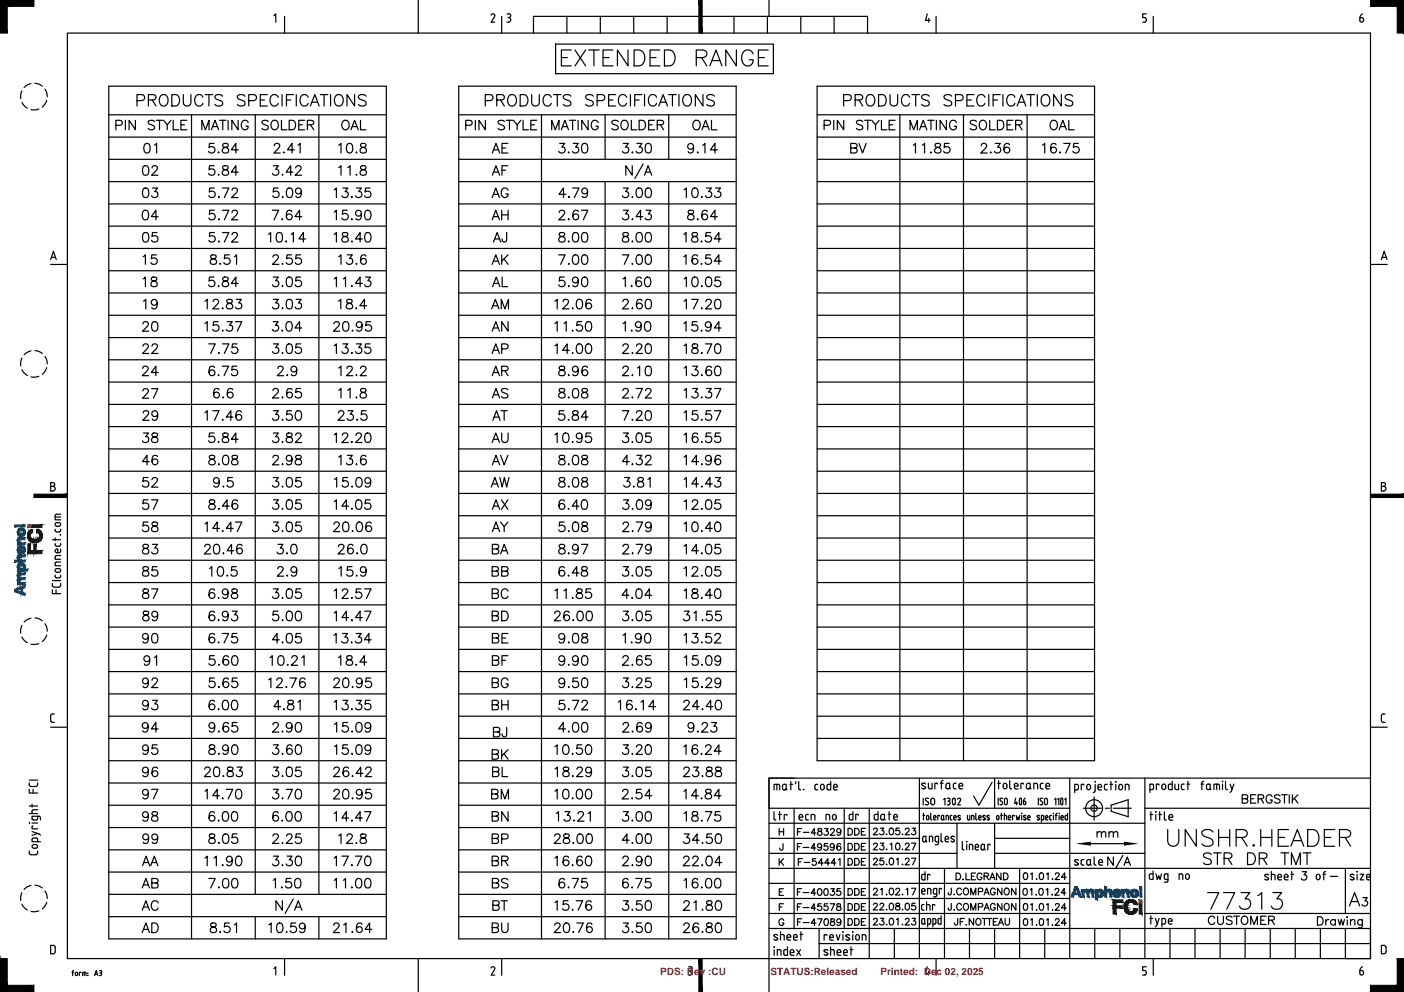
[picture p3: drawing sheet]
<svg xmlns="http://www.w3.org/2000/svg" width="297mm" height="210mm" viewBox="0 0 297 210" stroke-linecap="round" stroke-linejoin="round" font-family="sans-serif">
<defs><g id="words">
<g font-size="2.1" fill="#f00">
<text x="139.7" y="206.4">PDS: Rev :CU</text>
<text x="163" y="206.4">STATUS:Released</text>
<text x="186.3" y="206.4">Printed: Dec 02, 2025</text>
</g>
</g></defs>
<!-- layer: BASE -->
<g fill="none" stroke="#000" stroke-width=".25">
<path d="M23 18.2h58.7v180.5h-58.7zM97.1 18.2h58.7v180.5h-58.7zM117.5 9.3h46.1v6.3h-46.1zM118.8 12.2h1.2M120.8 10.6h-2v3.3h2M121.7 10.6l2.2 3.3M123.9 10.6l-2.2 3.3M124.5 10.6h2.3M125.7 10.6v3.3M127.6 12.2h1.3M129.7 10.6h-2.1v3.3h2.1M132.9 10.6v3.3l-2.3-3.3v3.3"/>
<path d="M134.2 10.6h1.1a1.8 1.8 0 0 1 1.1 1.7 1.8 1.8 0 0 1-1.1 1.6h-1.1zM137.5 12.2h1.3M139.6 10.6h-2.1v3.3h2.1M140.6 10.6h1.1a1.8 1.8 0 0 1 1.2 1.7 1.8 1.8 0 0 1-1.2 1.6h-1.1zM147.3 12.2h1.4l.5-.2a.75 .75 0 0 0 0-1.3l-.5-.1h-1.4v3.3M148.4 12.2l1.1 1.7M150.2 13.9l1.3-3.3 1.2 3.3M150.7 12.8h1.6M155.8 10.6v3.3l-2.2-3.3v3.3M159.3 11.4a1.24 1.24 0 0 0-1.4-.8 1.24 1.24 0 0 0-1 1.3 1.55 1.55 0 0 0 1.6 2 1.17 1.17 0 0 0 .8-1.2h-.8M160.5 12.2h1.2M162.5 10.6h-2v3.3h2"/>
<path d="M172.9 18.2h58.7v142.8h-58.7zM23 24.3h58.7M23 29h58.7M23 33.7h58.7M23 38.4h58.7M24.5 26.5h.9a.55 .55 0 0 0 .5-.4 .55 .55 0 0 0-.2-.6h-1.2v2M26.5 25.5v2M28.6 25.5v2l-1.3-2v2M29 21.3h1a.64 .64 0 0 0 .6-.6 .64 .64 0 0 0-.6-.7h-1v2.4M30.4 35.2a.69 .69 0 0 1 1 .2 1.8 1.8 0 0 1-.2 1.6 .69 .69 0 0 1-1-.3 1.8 1.8 0 0 1 .2-1.5zM30.4 39.9a.69 .69 0 0 1 1 .3 1.74 1.74 0 0 1-.2 1.5 .66 .66 0 0 1-1-.3 1.8 1.8 0 0 1 .2-1.5zM30.7 30.5a.63 .63 0 0 1 1 .2 1.03 1.03 0 0 1-.7 1.7 1.27 1.27 0 0 1-.3-1.9z"/>
<path d="M31.4 21.2l1.4-.1a.57 .57 0 0 0 0-1l-1.4-.1v2.4M32.2 35.6l.1-.4a.66 .66 0 0 1 .9 .1l.1 .1-.1 .4-1.1 1.3h1.3M32.2 21.2l.8 1.2M32.3 39.8h1l-.6 .7a.67 .67 0 0 1 .6 1.1 .67 .67 0 0 1-1.2-.2M32.6 30.7l.5-.4v2.1M32.7 25.7a.76 .76 0 0 0-1.3 .2l.1 .3 .8 .3a.47 .47 0 0 1 .4 .4 .47 .47 0 0 1-.2 .5 .88 .88 0 0 1-1.1-.2M33.1 25.5h1.3M33.7 25.5v2M34.2 20.1a1.12 1.12 0 0 1 1.3 .4 1.12 1.12 0 0 1-.1 1.4 .89 .89 0 0 1-1 .5 .89 .89 0 0 1-.7-.9 1.55 1.55 0 0 1 .5-1.4zM34.6 25.5l.8 .9v1.1M36.2 25.5l-.8 .9M36.4 20h.8a1.29 1.29 0 0 1 .8 1.2 1.29 1.29 0 0 1-.8 1.2h-.8z"/>
<path d="M36.6 25.5v2h1.2M38.3 26.4h.7M38.8 20v1.8a.81 .81 0 0 0 .8 .6 .81 .81 0 0 0 .8-.6v-1.8M39.5 25.5h-1.2v2h1.2M40.5 24.3v174.4M42.7 27.5v-2l.8 2 .7-2v2M42.9 20.6a.89 .89 0 0 0-1-.6 .89 .89 0 0 0-.7 .9 1.07 1.07 0 0 0 .2 1.2 1.07 1.07 0 0 0 1.2 .2l.3-.4M43.4 20h1.6M44.2 20v2.4M44.7 27.5l.8-2 .8 2M45 26.8h1M45.3 30.3h-1l-.1 .9a.71 .71 0 0 1 1.1 0 .71 .71 0 0 1-.1 1.1 .71 .71 0 0 1-1.1-.3"/>
<path d="M45.3 35.1h-1l-.1 .8a.71 .71 0 0 1 1.1 0 .71 .71 0 0 1-.1 1.1 .71 .71 0 0 1-1.1-.3M45.3 39.8h-.9l-.1 .9a.71 .71 0 0 1 1.1-.1 .71 .71 0 0 1-.2 1.1 .71 .71 0 0 1-1-.3M46.2 32.3h.1v.1zM46.2 37l.1-.1v.1zM46.4 25.5h1.4M47.1 39.8h1.3l-.9 2M47.1 20.4a.93 .93 0 0 0-1.6 .2l.2 .3 .9 .4a.6 .6 0 0 1 .3 1 1.15 1.15 0 0 1-1.4-.2M47.1 25.5v2M47.2 30.5a.43 .43 0 0 0 .2 .6 .73 .73 0 0 1 .8 .3 .73 .73 0 0 1 0 .9 .82 .82 0 0 1-1.2-.3 .81 .81 0 0 1 1-.9 .43 .43 0 0 0 .2-.6l-.3-.2zM47.2 35.2a.42 .42 0 0 0 .2 .6 .74 .74 0 0 1 .8 .3 .74 .74 0 0 1 0 .9 .85 .85 0 0 1-1.2-.3 1 1 0 0 1 1.2-1l.1-.3a.76 .76 0 0 0-1.1-.2zM48.3 25.5v2M50.4 25.5v2l-1.3-2v2"/>
<path d="M50.4 31.7h-1.5l1-1.4v2.1M50.4 36.4h-1.5l1-1.3v2M51.8 20.4a.91 .91 0 0 0-.9-.4 .91 .91 0 0 0-.7 .6l.2 .3 1 .4a.58 .58 0 0 1 .4 .4 .58 .58 0 0 1-.2 .6 1.13 1.13 0 0 1-1.4-.2M52.5 25.9a.74 .74 0 0 0-.8-.4 .74 .74 0 0 0-.6 .7v.5a.72 .72 0 0 0 .7 .8 .72 .72 0 0 0 .7-.8h-.5M52.6 21.3l1.4-.1a.63 .63 0 0 0 .3-.7 .63 .63 0 0 0-.6-.5h-1.1v2.4M54 24.3v164.9M55.1 21.2h.9M56.6 20h-1.5v2.4h1.5M56.8 25.7a.76 .76 0 0 0-1.4 .2l.2 .3 .8 .3a.47 .47 0 0 1 .3 .4 .47 .47 0 0 1-.1 .5 .88 .88 0 0 1-1.2-.2M57.5 25.7a.74 .74 0 0 1 .9-.2 .74 .74 0 0 1 .5 .7 .88 .88 0 0 1-.2 1 .88 .88 0 0 1-1 .2 1.19 1.19 0 0 1-.2-1.7zM57.8 35.1h1.1l-.6 .7a.67 .67 0 0 1 .5 1.1 .67 .67 0 0 1-1.2-.2M58 30.8v-.1a.64 .64 0 0 1 1-.2h.1a.61 .61 0 0 1-.2 .9l-1 1h1.4"/>
<path d="M58.9 39.8h-1l-.1 .9a.71 .71 0 0 1 1.1-.1 .71 .71 0 0 1-.2 1.1 .71 .71 0 0 1-1-.3M58.9 20.6a.89 .89 0 0 0-1-.6 .89 .89 0 0 0-.8 .9 1.06 1.06 0 0 0 .3 1.2 1.06 1.06 0 0 0 1.1 .2l.4-.4M59.5 25.5v2h1.2M59.7 20v2.4M59.8 36.9l.1 .1-.1 .1zM60 32.3h.1v.1zM60.6 21.2h.9M60.9 39.9a.69 .69 0 0 1 .9 .3 1.74 1.74 0 0 1-.2 1.5 .66 .66 0 0 1-.9-.3 1.8 1.8 0 0 1 .2-1.5zM61.2 25.5h.7a1.07 1.07 0 0 1 .7 1 1.07 1.07 0 0 1-.7 1h-.7zM62 36.4h-1.5l1-1.3v2M62.1 20h-1.5v2.4M62.3 31.7h-1.5l1-1.4v2.1"/>
<path d="M62.6 35.6l.1-.4a.66 .66 0 0 1 .9 .1l.1 .1-.1 .4-1.2 1.3h1.4M62.7 20v2.4M63 30.7l.5-.4v2.1M63.2 26.4h.8M64.5 25.5h-1.3v2h1.3M65 26.4h.9a.51 .51 0 0 0 .5-.6l-.5-.3h-.9v2M65.2 20.6a.89 .89 0 0 0-1-.6 .89 .89 0 0 0-.7 .9 1.06 1.06 0 0 0 .2 1.2 1.06 1.06 0 0 0 1.2 .2l.3-.4M65.7 22.4l.9-2.4 .9 2.4M65.7 26.4l.7 1.1M66 21.6h1.2M67.5 24.3v164.9M67.8 20h1.6"/>
<path d="M68.6 20v2.4M69.9 20v2.4M71 20.4a.91 .91 0 0 1 1-.4 .91 .91 0 0 1 .6 .9 1.07 1.07 0 0 1-.2 1.2 1.07 1.07 0 0 1-1.2 .2 1.5 1.5 0 0 1-.2-1.9zM71.7 30.7l.4-.4v2.1M71.7 35.4l.4-.3v2M72.5 25.7a.74 .74 0 0 1 .9-.2 .74 .74 0 0 1 .5 .7 .88 .88 0 0 1-.2 1 .88 .88 0 0 1-1 .2 1.19 1.19 0 0 1-.2-1.7zM72.5 39.8h1.1l-.6 .7a.68 .68 0 0 1 .6 1 .68 .68 0 0 1-1.1 .2l-.2-.3M73.6 30.5a.63 .63 0 0 1 .9 .2 1.03 1.03 0 0 1-.6 1.7 1.27 1.27 0 0 1-.3-1.9zM73.6 35.4l.5-.3v2M74.2 27.5l.8-2 .8 2M74.5 26.8h1M75 20v2.4l-1.6-2.4v2.4"/>
<path d="M75.3 32.3h.2l-.1 .1zM75.4 36.9l.1 .1-.1 .1zM75.4 39.8h1.1l-.6 .7a.67 .67 0 0 1 .5 1.1 .67 .67 0 0 1-1.2-.2M76.3 25.5v2h1.1M76.4 30.5a.4 .4 0 0 0 .2 .6 .71 .71 0 0 1 .8 .3 .71 .71 0 0 1-.1 .9 .79 .79 0 0 1-1.1-.3 .77 .77 0 0 1 .9-.9 .4 .4 0 0 0 .2-.6l-.2-.2zM76.4 35.2l-.1 .4 .3 .2a.82 .82 0 0 1 .9 .9 .7 .7 0 0 1-.8 .4 .7 .7 0 0 1-.5-.7 1.08 1.08 0 0 1 1.1-.7l.1-.3a.76 .76 0 0 0-1-.2zM77.5 20.4a.93 .93 0 0 0-1.7 .2l.3 .3 .9 .4a.6 .6 0 0 1 .2 1 1.17 1.17 0 0 1-1.4-.2M78.3 39.8h-1l-.1 .9a.71 .71 0 0 1 1.1-.1 .71 .71 0 0 1-.1 1.1 .71 .71 0 0 1-1.1-.3M97.1 24.3h58.7M97.1 29h58.7M97.1 33.7h58.7M97.1 38.4h58.7"/>
<path d="M98.5 26.5h.9a.55 .55 0 0 0 .5-.4 .55 .55 0 0 0-.2-.6h-1.2v2M100.6 25.5v2M102.7 21.3l1.4-.1a.63 .63 0 0 0 .2-.7 .63 .63 0 0 0-.6-.5h-1v2.4M102.7 25.5v2l-1.4-2v2M104.2 32.4l.7-2.1 .8 2.1M104.2 37.1l.7-2 .8 2M104.5 31.7h.9M104.5 36.4h.9M105.1 21.2l1.4-.1a.57 .57 0 0 0 0-1l-1.4-.1v2.4M105.9 21.2l.8 1.2M106.2 31.3h.8M106.2 36h.8"/>
<path d="M106.7 25.7a.78 .78 0 0 0-1.3 .2l.2 .3 .9 .4a.47 .47 0 0 1 0 .8 .91 .91 0 0 1-1.1-.2M107.1 25.5h1.3M107.4 30.3h-1.2v2.1h1.2M107.4 35.1h-1.2v2M107.6 20.4a.89 .89 0 0 1 1.1-.4 .89 .89 0 0 1 .5 .9 1.06 1.06 0 0 1-.2 1.2 1.06 1.06 0 0 1-1.1 .2 1.5 1.5 0 0 1-.3-1.9zM107.8 25.5v2M108.6 25.5l.8 .9v1.1M110.1 20h.8a1.28 1.28 0 0 1 .8 1.2 1.28 1.28 0 0 1-.8 1.2h-.8zM110.2 25.5l-.8 .9M110.7 25.5v2h1.1M112.3 26.4h.8M112.5 20v1.8a.81 .81 0 0 0 .8 .6 .81 .81 0 0 0 .8-.6v-1.8"/>
<path d="M113.5 25.5h-1.2v2h1.2M114.6 24.3v174.4M116.6 20.6a.89 .89 0 0 0-1-.6 .89 .89 0 0 0-.7 .9 1.07 1.07 0 0 0 .2 1.2 1.07 1.07 0 0 0 1.2 .2l.3-.4M116.7 27.5v-2l.8 2 .8-2v2M117.1 20h1.6M117.9 20v2.4M118.4 30.3h1.1l-.6 .8a.68 .68 0 0 1 .6 1 .68 .68 0 0 1-1.2 .1l-.1-.2M118.8 27.5l.7-2 .8 2M119 26.8h1M120.2 32.3h.2l-.1 .1zM120.5 25.5h1.3M120.8 20.4a.91 .91 0 0 0-.9-.4 .91 .91 0 0 0-.7 .6l.2 .3 .9 .4a.59 .59 0 0 1 .5 .4 .59 .59 0 0 1-.2 .6 1.13 1.13 0 0 1-1.4-.2"/>
<path d="M121.1 39.8h1.4l-1 2M121.1 25.5v2M121.3 30.3h1.1l-.6 .8a.67 .67 0 0 1 .5 1.1 .67 .67 0 0 1-1.2-.2M122.3 25.5v2M123.3 30.5a.66 .66 0 0 1 1 .2 1.77 1.77 0 0 1-.2 1.6 .66 .66 0 0 1-1-.3 1.77 1.77 0 0 1 .2-1.5zM124.4 25.5v2l-1.3-2v2M125.5 20.4a.91 .91 0 0 0-.9-.4 .91 .91 0 0 0-.7 .6l.2 .3 1 .4a.6 .6 0 0 1 .2 1 1.13 1.13 0 0 1-1.4-.2M126.3 21.3h1.1a.64 .64 0 0 0 .6-.6 .64 .64 0 0 0-.6-.7h-1.1v2.4M126.5 25.9a.76 .76 0 0 0-.8-.4 .76 .76 0 0 0-.6 .7 .89 .89 0 0 0 .2 1 .89 .89 0 0 0 .9 .2l.3-.4v-.3h-.4M128 24.3v9.4M128 38.4v160.3M128.8 21.2h.9"/>
<path d="M130.2 20h-1.4v2.4h1.4M130.8 25.7a.78 .78 0 0 0-1.4 .2l.2 .3 1 .4 .2 .6a.88 .88 0 0 1-1.4 0M131.6 25.7a.74 .74 0 0 1 .8-.2 .74 .74 0 0 1 .5 .7 .88 .88 0 0 1-.2 1 .88 .88 0 0 1-1 .2 1.25 1.25 0 0 1-.1-1.7zM131.9 30.3h1l-.6 .8a.67 .67 0 0 1 .6 1.1 .67 .67 0 0 1-1.2-.2M131.9 39.8h1l-.6 .7a.67 .67 0 0 1 .6 1.1 .67 .67 0 0 1-1.2-.2M132.6 20.6a.89 .89 0 0 0-1-.6 .89 .89 0 0 0-.8 .9 1.06 1.06 0 0 0 .3 1.2 1.06 1.06 0 0 0 1.1 .2l.4-.4M133.4 20v2.4M133.6 25.5v2h1.1M133.7 32.3h.2l-.1 .1zM133.8 35.1v2l-1.4-2v2M134.3 21.2h.9M134.8 30.3h1l-.6 .8a.68 .68 0 0 1 .7 1 .68 .68 0 0 1-1.1 .2l-.2-.3"/>
<path d="M134.9 39.9a.67 .67 0 0 1 .9 .3 1.01 1.01 0 0 1-.7 1.6 1.29 1.29 0 0 1-.2-1.9zM135.2 25.5h.7a1.07 1.07 0 0 1 .7 1 1.07 1.07 0 0 1-.7 1h-.7zM135.8 20h-1.5v2.4M136.1 34.7l-1.8 3.1M136.4 37.1l.7-2 .8 2M136.4 20v2.4M136.6 36.4h1M136.8 30.5a.66 .66 0 0 1 .9 .2 1.77 1.77 0 0 1-.2 1.6 .66 .66 0 0 1-.9-.3 1.77 1.77 0 0 1 .2-1.5zM136.8 39.9a.69 .69 0 0 1 .9 .3 1.74 1.74 0 0 1-.2 1.5 .66 .66 0 0 1-.9-.3 1.8 1.8 0 0 1 .2-1.5zM137.2 26.4h.8M138.5 25.5h-1.3v2h1.3M138.9 20.6a.88 .88 0 0 0-1-.6 .88 .88 0 0 0-.7 .9 1.06 1.06 0 0 0 .2 1.2 1.06 1.06 0 0 0 1.2 .2l.3-.4"/>
<path d="M139.1 26.4l1.1-.1 .2-.5-.2-.3h-.3h-.8v2M139.4 22.4l.9-2.4 .9 2.4M139.7 21.6h1.2M139.7 26.4l.7 1.1M141.4 20h1.7M141.5 24.3v9.4M141.5 38.4v160.3M142.3 20v2.4M143.6 20v2.4M144.7 20.4a.89 .89 0 0 1 1-.4 .89 .89 0 0 1 .6 .9 1.06 1.06 0 0 1-.2 1.2 1.06 1.06 0 0 1-1.2 .2 1.5 1.5 0 0 1-.2-1.9zM146.6 39.9a.66 .66 0 0 1 1 .3 1.02 1.02 0 0 1-.7 1.6 1.27 1.27 0 0 1-.3-1.9zM146.7 31a.63 .63 0 0 1-.8 .5 .63 .63 0 0 1-.3-1 .63 .63 0 0 1 1 .1 1.91 1.91 0 0 1-.1 1.7 .58 .58 0 0 1-.9-.2"/>
<path d="M146.8 25.7a.75 .75 0 0 1 .8-.2 .75 .75 0 0 1 .5 .7v.5a.77 .77 0 0 1-.7 .8 .77 .77 0 0 1-.8-.8zM147.5 32.3h.2l-.1 .1zM148.5 27.5l.8-2 .8 2M148.7 30.7l.4-.4v2.1M148.7 20v2.4l-1.6-2.4v2.4M148.8 26.8h1M149.4 39.8h1.1l-.6 .7a.67 .67 0 0 1 .5 1.1 .67 .67 0 0 1-1.1-.2M150.5 25.5v2h1.2M151.1 20.4a.91 .91 0 0 0-.8-.4 .91 .91 0 0 0-.8 .6l.3 .3 .9 .4a.59 .59 0 0 1 .4 .4 .59 .59 0 0 1-.2 .6 1.13 1.13 0 0 1-1.4-.2M151.4 39.8h1l-.6 .7a.68 .68 0 0 1 .6 1.1 .68 .68 0 0 1-1.1 0l-.1-.2M151.8 31.7h-1.5l1-1.4v2.1M172.9 24.3h58.7"/>
<path d="M172.9 29h58.7M172.9 33.7h58.7M172.9 38.4h58.7M174.4 26.5h.8a.55 .55 0 0 0 .5-.4 .55 .55 0 0 0-.2-.6h-1.1v2M176.4 25.5v2M178.5 21.3l1.4-.1a.65 .65 0 0 0 .2-.7 .65 .65 0 0 0-.6-.5h-1v2.4M178.5 25.5v2l-1.3-2v2M180 31.3h.9a.51 .51 0 0 0 .4-.6l-.4-.4h-.9v2.1h.9a.53 .53 0 0 0 .5-.6 .53 .53 0 0 0-.5-.5M180.9 21.2h1.1a.61 .61 0 0 0 .5-.7l-.2-.4-.3-.1h-1.1v2.4M181.7 30.3l.8 2.1 .7-2.1M181.7 21.2l.8 1.2M182.5 25.7a.76 .76 0 0 0-1.3 .2l.2 .3 .7 .3a.47 .47 0 0 1 .4 .4 .47 .47 0 0 1-.2 .5 .89 .89 0 0 1-1.1-.2"/>
<path d="M182.9 25.5h1.4M183.6 25.5v2M183.7 20.1a1.12 1.12 0 0 1 1.3 .4 1.12 1.12 0 0 1-.1 1.4 .88 .88 0 0 1-1 .5 .88 .88 0 0 1-.7-.9 1.49 1.49 0 0 1 .5-1.4zM184.5 25.5l.7 .9v1.1M185.9 20h.8a1.29 1.29 0 0 1 .8 1.2 1.29 1.29 0 0 1-.8 1.2h-.8zM186 25.5l-.8 .9M186.5 25.5v2h1.1M188.1 26.4h.8M188.3 20v1.8a.81 .81 0 0 0 .8 .6 .81 .81 0 0 0 .8-.6v-1.8M189.4 25.5h-1.3v2h1.3M190.4 24.3v136.7M192.5 20.6a.89 .89 0 0 0-1.1-.6 .89 .89 0 0 0-.7 .9 1.07 1.07 0 0 0 .3 1.2 1.07 1.07 0 0 0 1.1 .2l.4-.4"/>
<path d="M192.5 27.5v-2l.8 2 .8-2v2M192.9 20h1.6M193.2 30.7l.5-.4v2.1M193.7 20v2.4M194.5 27.5l.8-2 .8 2M194.8 26.8h1M195.1 30.7l.5-.4v2.1M196.3 25.5h1.3M196.6 20.4a.91 .91 0 0 0-.9-.4 .91 .91 0 0 0-.7 .6l.2 .3 .9 .4a.58 .58 0 0 1 .5 .4 .58 .58 0 0 1-.2 .6 1.13 1.13 0 0 1-1.4-.2M196.9 32.3h.1v.1zM197 25.5v2M197.9 30.5a.43 .43 0 0 0 .2 .6 .73 .73 0 0 1 .8 .3 .73 .73 0 0 1 0 .9 .82 .82 0 0 1-1.2-.3 .81 .81 0 0 1 1-.9 .43 .43 0 0 0 .2-.6l-.3-.2z"/>
<path d="M198.1 25.5v2M200.2 25.5v2l-1.3-2v2M200.8 30.3h-1v.9a.72 .72 0 0 1 1 0 .72 .72 0 0 1-.1 1.1 .72 .72 0 0 1-1-.3M201.3 20.4a.93 .93 0 0 0-1.6 .2l.2 .3 1 .4a.6 .6 0 0 1 .2 1 1.17 1.17 0 0 1-1.4-.2M202.1 21.3h1.1a.64 .64 0 0 0 .6-.6 .64 .64 0 0 0-.6-.7h-1.1v2.4M202.3 25.9a.74 .74 0 0 0-.8-.4 .74 .74 0 0 0-.6 .7v.5a.72 .72 0 0 0 .7 .8 .72 .72 0 0 0 .7-.8h-.4M203.8 24.3v136.7M204.6 21.2h.9M206.1 20h-1.5v2.4h1.5M206.6 25.7a.76 .76 0 0 0-1.3 .2l.2 .3 .7 .3a.47 .47 0 0 1 .4 .4 .47 .47 0 0 1-.2 .5 .88 .88 0 0 1-1.1-.2M207.6 25.5a1.01 1.01 0 0 1 1.2 .7 1.01 1.01 0 0 1-.7 1.3 1.05 1.05 0 0 1-1-.8 1.05 1.05 0 0 1 .5-1.2zM207.6 30.8l.4-.5a.65 .65 0 0 1 .8 .4l-.3 .7-1 1h1.3"/>
<path d="M208.4 20.6a.88 .88 0 0 0-1-.6 .88 .88 0 0 0-.7 .9 1.05 1.05 0 0 0 .2 1.2 1.05 1.05 0 0 0 1.1 .2l.4-.4M209.2 20v2.4M209.4 25.5v2h1.2M209.5 32.3h.2l-.1 .1zM210.1 21.2h.9M210.6 30.3h1l-.5 .8a.67 .67 0 0 1 .5 1.1 .67 .67 0 0 1-1.2-.2M211 25.5h.7a1.07 1.07 0 0 1 .7 1 1.07 1.07 0 0 1-.7 1h-.7zM211.6 20h-1.5v2.4M212.2 20v2.4M213 26.4h.8M213.6 30.6a.58 .58 0 0 0-.6-.3 .58 .58 0 0 0-.5 .4 1.19 1.19 0 0 0 .5 1.7 .63 .63 0 0 0 .7-.6 .63 .63 0 0 0-.6-.7 .63 .63 0 0 0-.7 .6M214.3 25.5h-1.3v2h1.3"/>
<path d="M214.7 20.6a.89 .89 0 0 0-1-.6 .89 .89 0 0 0-.7 .9 1.07 1.07 0 0 0 .2 1.2 1.07 1.07 0 0 0 1.2 .2l.3-.4M214.9 26.4l1.1-.1 .2-.5-.2-.3h-.3h-.8v2M215.2 22.4l.9-2.4 .9 2.4M215.5 21.6h1.2M215.5 26.4l.7 1.1M217.3 20h1.6M217.3 24.3v136.7M218.1 20v2.4M219.5 20v2.4M220.5 20.4a.89 .89 0 0 1 1-.4 .89 .89 0 0 1 .6 .9 1.06 1.06 0 0 1-.2 1.2 1.06 1.06 0 0 1-1.2 .2 1.5 1.5 0 0 1-.2-1.9zM220.5 30.7l.5-.4v2.1M222.4 25.7a.74 .74 0 0 1 .8-.2 .74 .74 0 0 1 .5 .7 .88 .88 0 0 1-.2 1 .88 .88 0 0 1-.9 .2 1.25 1.25 0 0 1-.2-1.7z"/>
<path d="M223.4 30.6a.58 .58 0 0 0-.5-.3 .58 .58 0 0 0-.5 .4 1.21 1.21 0 0 0 .4 1.7 .63 .63 0 0 0 .7-.6 .63 .63 0 0 0-.5-.7 .63 .63 0 0 0-.7 .6M224.1 27.5l.8-2 .7 2M224.2 32.3h.2l-.1 .1zM224.4 26.8h.9M224.5 20v2.4l-1.6-2.4v2.4M225.1 30.3h1.3l-.9 2.1M226.1 25.5v2h1.2M227 20.4a.91 .91 0 0 0-.9-.4 .91 .91 0 0 0-.8 .6l.3 .3 .9 .4a.58 .58 0 0 1 .4 .4 .58 .58 0 0 1-.2 .6 1.13 1.13 0 0 1-1.4-.2M228.1 30.3h-.9l-.1 .9a.72 .72 0 0 1 1.1 0 .72 .72 0 0 1-.2 1.1 .72 .72 0 0 1-1-.3M23 43.2h58.7M23 52.6h58.7M23 57.3h58.7"/>
<path d="M23 47.9h58.7M30.3 59l.5-.4v2.1M30.3 54.3l.5-.4v2M30.4 44.6a.66 .66 0 0 1 1 .3 1.35 1.35 0 0 1-.5 1.6h-.2a1.27 1.27 0 0 1-.3-1.9zM30.4 49.3a.69 .69 0 0 1 1 .3 1.8 1.8 0 0 1-.2 1.5 .69 .69 0 0 1-1-.3 1.8 1.8 0 0 1 .2-1.5zM32.1 58.7a.4 .4 0 0 0 .2 .7 .71 .71 0 0 1 .8 .3 .71 .71 0 0 1 0 .9 .77 .77 0 0 1-1.2-.3 .77 .77 0 0 1 1-.9 .4 .4 0 0 0 .2-.7l-.3-.1zM33.1 53.9h-1l-.1 .9a.71 .71 0 0 1 1.1-.1 .71 .71 0 0 1-.1 1.1 .71 .71 0 0 1-1.1-.2M33.2 49.2h-.9l-.1 .9a.71 .71 0 0 1 1-.1 .71 .71 0 0 1-.1 1.1 .71 .71 0 0 1-1-.3M33.5 45.8h-1.5l1-1.3v2M44.7 54a.4 .4 0 0 0 .2 .7 .71 .71 0 0 1 .8 .3 .71 .71 0 0 1-.1 .8 .79 .79 0 0 1-1.1-.2 .77 .77 0 0 1 .9-.9 .4 .4 0 0 0 .2-.7zM45.3 58.6h-1l-.1 .9a.71 .71 0 0 1 1.1 0 .71 .71 0 0 1-.1 1 .71 .71 0 0 1-1.1-.2M45.3 44.5h-.9l-.1 .9a.72 .72 0 0 1 1.1 0 .72 .72 0 0 1-.2 1 .72 .72 0 0 1-1-.3"/>
<path d="M45.3 49.2h-.9l-.1 .9a.71 .71 0 0 1 1.1 0 .71 .71 0 0 1-.2 1 .71 .71 0 0 1-1-.3M46.2 41.7h.2l-.1 .1zM46.2 46.4h.2l-.1 .1zM46.3 51l.1 .1-.1 .1zM46.5 55.8h.2l-.1 .1zM47.1 44.5h1.3l-.9 2M47.1 49.2h1.3l-.9 2M47.2 58.7a.43 .43 0 0 0 .2 .7 .73 .73 0 0 1 .8 .3 .73 .73 0 0 1 0 .9 .8 .8 0 0 1-1.2-.3 .8 .8 0 0 1 1-.9 .43 .43 0 0 0 .2-.7l-.3-.1zM48.5 53.9h-1v.9a.72 .72 0 0 1 1 0 .72 .72 0 0 1-.1 1 .72 .72 0 0 1-1-.2M49.1 40.3l.1-.3a.65 .65 0 0 1 1 0 .66 .66 0 0 1-.2 .8l-1 1h1.3M49.1 45l.1-.3 .3-.2 .7 .2a.66 .66 0 0 1-.2 .8l-1 1h1.3M49.1 49.7l.1-.3a.65 .65 0 0 1 1 0 .66 .66 0 0 1-.2 .9l-1 .9h1.3"/>
<path d="M49.6 54.3l.4-.4v2M50.4 60h-1.5l1-1.4v2.1M56.8 49.6l.5-.4v2M57.6 44.5h1.4l-1 2M57.7 54.4l.1-.3a.65 .65 0 0 1 1 0 .66 .66 0 0 1-.2 .9l-1 .9h1.4M57.8 58.6h1.1l-.6 .8a.68 .68 0 0 1 .6 1 .68 .68 0 0 1-1.2 .1l-.1-.2M58.7 49.3a.69 .69 0 0 1 1 .3 1.8 1.8 0 0 1-.2 1.5 .69 .69 0 0 1-1-.3 1.8 1.8 0 0 1 .2-1.5zM59.6 46.4h.2l-.1 .1zM59.7 55.8h.2l-.1 .1zM59.7 41.7h.2l-.1 .1zM60.4 51.1l.1-.1 .1 .1zM60.8 58.7a.66 .66 0 0 1 1 .3 1.77 1.77 0 0 1-.2 1.6 .65 .65 0 0 1-1-.3 1.74 1.74 0 0 1 .2-1.6z"/>
<path d="M61.6 49.6l.5-.4v2M61.7 53.9h-1l-.1 .9a.71 .71 0 0 1 1.1-.1 .71 .71 0 0 1-.1 1.1 .71 .71 0 0 1-1.1-.2M61.7 44.8a.58 .58 0 0 0-.5-.3 .58 .58 0 0 0-.5 .4 1.21 1.21 0 0 0 .5 1.6 .63 .63 0 0 0 .6-.6 .63 .63 0 0 0-.5-.6 .63 .63 0 0 0-.7 .5M63.6 58.6h-.9l-.1 .9a.71 .71 0 0 1 1 0 .71 .71 0 0 1-.1 1.1 .71 .71 0 0 1-1.1-.3M63.6 53.9h-.9l-.1 .9a.72 .72 0 0 1 1 0 .72 .72 0 0 1-.1 1 .72 .72 0 0 1-1.1-.2M63.8 40.4a.63 .63 0 0 1-.9 .6 .63 .63 0 0 1-.3-1 .63 .63 0 0 1 1.1 .1 1.39 1.39 0 0 1-.5 1.7l-.5-.1-.1-.2M63.8 45.8h-1.4l1-1.3v2M64.7 50.6h-1.5l1-1.4v2M70.7 40.2l.5-.4v2M70.7 59l.5-.4v2.1M70.7 44.9l.5-.4v2M70.7 49.6l.5-.4v2"/>
<path d="M71.7 54.3l.4-.4v2M72.5 49.3l-.1 .4 .3 .3a.84 .84 0 0 1 1 .8 .68 .68 0 0 1-.9 .4 .68 .68 0 0 1-.4-.9l1.1-.4 .1-.4a.76 .76 0 0 0-1.1-.2zM72.6 59l.5-.4v2.1M73.5 53.9h1l-.5 .8a.68 .68 0 0 1 .6 1 .68 .68 0 0 1-1.2 0l-.1-.1M73.5 44.5h-1l-.1 .9a.72 .72 0 0 1 1.1-.1 .72 .72 0 0 1-.1 1.1 .72 .72 0 0 1-1.1-.3M74.3 41.7h.2v.1zM74.3 46.4h.2v.1zM74.5 51v.2l-.2-.1zM75.4 55.7l.1 .1-.1 .1zM76.5 45.2a.63 .63 0 0 1-.9 .5 .63 .63 0 0 1-.2-1 .63 .63 0 0 1 1 .1 1.91 1.91 0 0 1-.2 1.6 .58 .58 0 0 1-.9-.2M76.7 60h-1.5l1-1.4v2.1M76.7 50.6h-1.5l1-1.4v2"/>
<path d="M77.3 58.6h1.1l-.6 .8a.68 .68 0 0 1 .6 .9 .68 .68 0 0 1-1.1 .3l-.2-.3M77.4 54.2a.59 .59 0 0 0-.5-.3 .59 .59 0 0 0-.5 .4 1.17 1.17 0 0 0 .4 1.6 .63 .63 0 0 0 .7-.5 .63 .63 0 0 0-.6-.7 .63 .63 0 0 0-.6 .6M77.4 44.6a.64 .64 0 0 1 1 .3 1.02 1.02 0 0 1-.7 1.6 1.29 1.29 0 0 1-.3-1.9zM77.4 49.3a.67 .67 0 0 1 1 .3 1.01 1.01 0 0 1-.7 1.6 1.1 1.1 0 0 1-.5-1.6zM97.1 43.2h58.7M97.1 52.6h58.7M97.1 57.3h58.7M97.1 47.9h58.7M104.1 41.8l.8-2 .8 2M104.1 46.5l.8-2 .8 2M104.1 55.9l.8-2 .8 2M104.4 51.2l.8-2 .7 2"/>
<path d="M104.4 41.1h1M104.4 45.8h1M104.4 55.3h1M104.5 60h1M104.7 50.6h1M106.1 44.5v2M106.1 53.9v2M106.1 45.5h1.4M106.2 58.6v2.1h1.2M106.6 54.8l.9 1.1M107.2 49.2v1.6l-.2 .3-.4 .1a.52 .52 0 0 1-.4-.6M107.5 40.3a.74 .74 0 0 0-.9-.5 .74 .74 0 0 0-.5 .7 .88 .88 0 0 0 .1 1 .88 .88 0 0 0 1 .2l.3-.4v-.3h-.5"/>
<path d="M107.5 44.5v2M107.5 53.9l-1.4 1.4M118.2 53.9h1.4l-1 2M118.3 45l.4-.5a.65 .65 0 0 1 .8 .4l-.3 .6-1 1h1.4M118.4 49.3l-.1 .4 .3 .3a.84 .84 0 0 1 1 .8 .67 .67 0 0 1-.9 .4 .67 .67 0 0 1-.4-.9l1.1-.4 .1-.4a.78 .78 0 0 0-1.1-.2zM119.4 58.6h-1l-.1 .9a.71 .71 0 0 1 1.1 0 .71 .71 0 0 1-.2 1.1 .71 .71 0 0 1-1-.3M119.7 41.1h-1.4l.9-1.3v2M120.2 46.4h.2l-.1 .1zM120.3 41.7h.2l-.1 .1zM120.3 51l.1 .1-.1 .1zM120.3 55.7l.1 .1-.1 .1zM121.4 49.3a.69 .69 0 0 1 1 .3 1.8 1.8 0 0 1-.2 1.5 .69 .69 0 0 1-1-.3 1.8 1.8 0 0 1 .2-1.5z"/>
<path d="M121.4 54a.69 .69 0 0 1 1 .3 1.74 1.74 0 0 1-.2 1.5 .66 .66 0 0 1-1-.2 1.77 1.77 0 0 1 .2-1.6zM122.4 44.8a.58 .58 0 0 0-.6-.3 .58 .58 0 0 0-.5 .4 1.17 1.17 0 0 0 .5 1.6 .63 .63 0 0 0 .6-.6 .63 .63 0 0 0-.5-.6 .63 .63 0 0 0-.7 .5M122.4 59.3a.63 .63 0 0 1-.9 .6 .63 .63 0 0 1-.3-1 .63 .63 0 0 1 1 0 1.09 1.09 0 0 1-.6 1.8l-.4-.3M123 44.5h1.4l-1 2M123.3 49.3a.69 .69 0 0 1 1 .3 1.8 1.8 0 0 1-.2 1.5 .69 .69 0 0 1-1-.3 1.8 1.8 0 0 1 .2-1.5zM123.3 54a.69 .69 0 0 1 1 .3 1.74 1.74 0 0 1-.2 1.5 .66 .66 0 0 1-1-.2 1.77 1.77 0 0 1 .2-1.6zM123.3 58.7a.66 .66 0 0 1 1 .3 1.77 1.77 0 0 1-.2 1.6 .65 .65 0 0 1-1-.3 1.74 1.74 0 0 1 .2-1.6zM124.3 40.4a.63 .63 0 0 1-.8 .6 .63 .63 0 0 1-.3-1 .63 .63 0 0 1 1 .1 1.39 1.39 0 0 1-.5 1.7l-.4-.1-.1-.2M131.7 53.9h1.3l-.9 2M131.8 59l.5-.4v2.1M131.9 44.5h1l-.6 .8a.67 .67 0 0 1 .6 1 .67 .67 0 0 1-1.2-.2M131.9 49.3l-.1 .4 .3 .3a.82 .82 0 0 1 .9 .8 .7 .7 0 0 1-.8 .4 .7 .7 0 0 1-.5-.6 1.08 1.08 0 0 1 1.1-.7l.1-.4a.76 .76 0 0 0-1-.2z"/>
<path d="M133.7 41.7h.2l-.1 .1zM133.7 46.4h.2l-.1 .1zM133.7 51.1l.1-.1 .1 .1zM133.7 55.8h.2l-.1 .1zM134.9 49.3a.67 .67 0 0 1 .9 .3 1.01 1.01 0 0 1-.7 1.6 1.08 1.08 0 0 1-.5-1.6zM134.9 54a.67 .67 0 0 1 .9 .3 1.01 1.01 0 0 1-.7 1.6 1.29 1.29 0 0 1-.2-1.9zM135.7 58.9a.58 .58 0 0 0-.6-.3 .58 .58 0 0 0-.5 .4 1.21 1.21 0 0 0 .5 1.7 .63 .63 0 0 0 .7-.6 .63 .63 0 0 0-.6-.7 .63 .63 0 0 0-.7 .6M136 45.8h-1.4l.9-1.3v2M136.6 58.7a.64 .64 0 0 1 1 .3 1.04 1.04 0 0 1-.7 1.7 1.29 1.29 0 0 1-.3-2zM136.7 44.5h1l-.5 .8a.67 .67 0 0 1 .5 1.1 .67 .67 0 0 1-1.2-.3M136.8 49.3a.69 .69 0 0 1 .9 .3 1.8 1.8 0 0 1-.2 1.5 .69 .69 0 0 1-.9-.3 1.8 1.8 0 0 1 .2-1.5zM136.8 54a.69 .69 0 0 1 .9 .3 1.74 1.74 0 0 1-.2 1.5 .66 .66 0 0 1-.9-.2 1.77 1.77 0 0 1 .2-1.6z"/>
<path d="M144.7 49.6l.4-.4v2M144.7 54.3l.4-.4v2M144.7 40.2l.5-.4v2M144.7 59l.5-.4v2.1M145.7 44.6a.42 .42 0 0 0 .2 .7 .72 .72 0 0 1 .8 .3 .72 .72 0 0 1-.1 .8 .82 .82 0 0 1-1.1-.3 .81 .81 0 0 1 1-.8 .43 .43 0 0 0 .1-.7l-.2-.1zM146.5 49.3a.42 .42 0 0 0 .2 .7 .84 .84 0 0 1 1 .8 .67 .67 0 0 1-.9 .4 .67 .67 0 0 1-.4-.9l.9-.3a.41 .41 0 0 0 .2-.7zM146.6 58.7a.63 .63 0 0 1 1 .3 1.04 1.04 0 0 1-.7 1.7 1.27 1.27 0 0 1-.3-2zM147.5 46.4h.2l-.1 .1zM147.6 54.2a.59 .59 0 0 0-.6-.3 .59 .59 0 0 0-.5 .4 1.2 1.2 0 0 0 .5 1.6 .62 .62 0 0 0 .7-.5 .62 .62 0 0 0-.6-.7 .62 .62 0 0 0-.7 .6M148.3 51.1l.1-.1 .1 .1zM148.3 55.8h.2l-.1 .1zM148.5 41.6l.1 .1-.1 .1z"/>
<path d="M149.5 58.7a.66 .66 0 0 1 1 .3 1.77 1.77 0 0 1-.2 1.6 .65 .65 0 0 1-1-.3 1.74 1.74 0 0 1 .2-1.6zM149.6 44.8a.58 .58 0 0 0-.5-.3 .58 .58 0 0 0-.5 .4 1.17 1.17 0 0 0 .5 1.6 .63 .63 0 0 0 .6-.6 .63 .63 0 0 0-.6-.6 .63 .63 0 0 0-.6 .5M150.4 49.2h-1l-.1 .9a.71 .71 0 0 1 1.1 0 .71 .71 0 0 1-.2 1 .71 .71 0 0 1-1-.3M150.4 53.9h-1l-.1 .9a.72 .72 0 0 1 1.1 0 .72 .72 0 0 1-.2 1 .72 .72 0 0 1-1-.2M151.8 45.8h-1.5l1-1.3v2M152.3 58.6h-.9l-.1 .9a.71 .71 0 0 1 1 0 .71 .71 0 0 1-.1 1.1 .71 .71 0 0 1-1-.3M152.6 50.6h-1.5l1-1.4v2M152.6 55.3h-1.5l1-1.4v2M172.9 43.2h58.7M172.9 52.6h58.7M172.9 57.3h58.7M172.9 47.9h58.7"/>
<path d="M23 62h58.7M23 66.7h58.7M23 71.4h58.7M23 76.1h58.7M30.2 78l.2-.4a.66 .66 0 0 1 .8 .1l.2 .2-.2 .3-1.1 1.3h1.3M30.2 73.3l.4-.5h.4l.3 .2a.61 .61 0 0 1-.2 .8l-1 1h1.4M30.2 68.5l.2-.4h.6l.3 .2 .1 .3-1.3 1.5h1.4M30.4 63.7l.4-.4v2.1M32.2 73.3l.3-.5 .7 .2a.61 .61 0 0 1-.2 .8l-.9 1h1.3M32.3 68.1a.69 .69 0 0 1 1 .3 1.74 1.74 0 0 1-.2 1.6 .66 .66 0 0 1-.9-.3 1.77 1.77 0 0 1 .1-1.6zM33.3 64a.64 .64 0 0 1-.9 .6 .64 .64 0 0 1-.3-1 .64 .64 0 0 1 1.1 0 1.37 1.37 0 0 1-.5 1.8l-.5-.1-.1-.2M33.5 78.8h-1.5l1-1.3v2"/>
<path d="M43.4 63.7l.4-.4v2.1M43.4 68.4l.4-.3v2M44.2 72.8h1.3l-.9 2M45.1 63.8l.4-.5 .6 .1 .2 .3-.3 .7-1 1h1.3M45.4 77.8a.6 .6 0 0 0-.9-.2 1.2 1.2 0 0 0 .3 1.9 .63 .63 0 0 0 .7-.6 .63 .63 0 0 0-.6-.7 .63 .63 0 0 0-.7 .6M46.2 79.4l.1-.1v.1zM46.2 68.1h-1l-.1 .8a.71 .71 0 0 1 1.1 0 .71 .71 0 0 1-.1 1.1 .71 .71 0 0 1-1.1-.3M46.2 60.6h.1v.1zM46.2 74.7h.2l-.1 .1zM47 77.5h1.4l-1 2M47 65.3l.1-.1 .1 .1zM47 70h.2l-.1 .1z"/>
<path d="M47.1 72.8h1.3l-.9 2M48.1 63.4a.42 .42 0 0 0 .2 .7 .84 .84 0 0 1 .9 .9 .67 .67 0 0 1-.8 .4 .67 .67 0 0 1-.4-.9l.8-.4a.41 .41 0 0 0 .3-.7zM48.1 68.1h1l-.5 .7a.68 .68 0 0 1 .6 1 .68 .68 0 0 1-1.1 .2l-.2-.3M49.8 68.1h1.4l-1 2M50 63.3h1.1l-.6 .8a.65 .65 0 0 1 .7 .8 .65 .65 0 0 1-.9 .5l-.3-.1-.2-.3M50.1 77.5h-1v.9a.71 .71 0 0 1 1-.1 .71 .71 0 0 1-.1 1.1 .71 .71 0 0 1-1.1-.3M50.2 72.8h-1l-.1 .8a.71 .71 0 0 1 1.1 0 .71 .71 0 0 1-.2 1.1 .71 .71 0 0 1-1-.3M57.8 68.1h1.1l-.6 .7a.68 .68 0 0 1 .6 1 .68 .68 0 0 1-1.1 .2l-.2-.3M57.8 72.8h1.1l-.6 .7a.68 .68 0 0 1 .6 1.1 .68 .68 0 0 1-1.2 0l-.1-.2M57.8 63.3h1.1l-.6 .8a.67 .67 0 0 1 .5 1.1 .67 .67 0 0 1-1.2-.2M58.8 78l.1-.3a.66 .66 0 0 1 .8-.1l.2 .5-1.2 1.4h1.3M59.6 70h.2l-.1 .1z"/>
<path d="M59.7 74.7h.2l-.1 .1zM59.7 60.6h.2l-.1 .1zM59.8 65.2l.1 .1-.1 .1zM60.7 79.4l.1-.1 .1 .1zM60.8 68.1a.66 .66 0 0 1 .9 .3 1.02 1.02 0 0 1-.6 1.7 1.27 1.27 0 0 1-.3-2zM60.8 72.9a.66 .66 0 0 1 1 .2 1.77 1.77 0 0 1-.2 1.6 .65 .65 0 0 1-1-.3 1.74 1.74 0 0 1 .2-1.5zM60.8 63.4a.69 .69 0 0 1 1 .3 1.8 1.8 0 0 1-.2 1.6 .69 .69 0 0 1-1-.3 1.8 1.8 0 0 1 .2-1.6zM62.7 63.3h1l-.6 .8a.68 .68 0 0 1 .7 .6 .68 .68 0 0 1-.6 .8 .68 .68 0 0 1-.8-.5M62.8 78.2a.63 .63 0 0 1-.9 .5 .63 .63 0 0 1-.2-1 .63 .63 0 0 1 1 .1 1.94 1.94 0 0 1-.2 1.6 .62 .62 0 0 1-.9-.2M63.6 72.8h-.9l-.1 .8a.71 .71 0 0 1 1 0 .71 .71 0 0 1-.1 1.1 .71 .71 0 0 1-1.1-.3M63.8 69.4h-1.4l1-1.3v2M70.6 68.5l.1-.2a.66 .66 0 0 1 .9-.2l.2 .5-1.2 1.5h1.3"/>
<path d="M70.7 73.1l.5-.3v2M71.6 63.7l.5-.4v2.1M71.7 77.9l.4-.4v2M72.5 72.8h1.1l-.6 .7a.68 .68 0 0 1 .6 1 .68 .68 0 0 1-1.1 .2l-.2-.3M72.8 68.1a.69 .69 0 0 1 .9 .3 1.74 1.74 0 0 1-.2 1.6 .66 .66 0 0 1-.9-.3 1.77 1.77 0 0 1 .2-1.6zM73.4 78l.1-.3a.65 .65 0 0 1 1 0 .66 .66 0 0 1-.2 .8l-1 1h1.3M73.4 63.4a.42 .42 0 0 0 .2 .7 .84 .84 0 0 1 1 .9 .67 .67 0 0 1-.9 .4 .67 .67 0 0 1-.4-.9l.9-.4a.42 .42 0 0 0 .2-.7zM74.3 74.7h.2v.1zM74.3 60.6h.2v.1zM74.5 70h.2l-.1 .1zM75.4 65.2l.1 .1-.1 .1zM75.4 72.8h1.1l-.6 .7a.68 .68 0 0 1 .6 1.1 .68 .68 0 0 1-1.2 0l-.1-.2"/>
<path d="M75.4 79.3l.1 .1-.1 .1zM76.3 78l.4-.5 .5 .1 .2 .3-.3 .6-.9 1h1.3M76.6 68.7a.63 .63 0 0 1-.9 .5 .63 .63 0 0 1-.2-1 .63 .63 0 0 1 1 .1 1.43 1.43 0 0 1-.5 1.8l-.4-.1-.1-.2M77.6 64.7h-1.5l1-1.4v2.1M78.3 72.8h-1l-.1 .8a.71 .71 0 0 1 1.1 0 .71 .71 0 0 1-.1 1.1 .71 .71 0 0 1-1.1-.3M78.4 68.1h-.9l-.1 .8a.72 .72 0 0 1 1.1 0 .72 .72 0 0 1-.2 1.1 .72 .72 0 0 1-1-.3M97.1 62h58.7M97.1 66.7h58.7M97.1 71.4h58.7M97.1 76.1h58.7M104 65.4l.8-2.1 .8 2.1M104.1 70.1l.8-2 .8 2"/>
<path d="M104.1 74.8l.8-2 .8 2M104.1 79.5l.8-2 .8 2M104.2 60.7l.8-2.1 .8 2.1M104.3 64.7h1M104.4 69.4h1M104.4 74.1h1M104.4 78.8h1M106.1 65.4v-2.1l.7 2.1 .8-2.1v2.1M106.1 73.8h.9a.53 .53 0 0 0 .5-.3 .53 .53 0 0 0-.2-.6l-1.2-.1v2M106.1 78.4h1.2l.2-.5-.2-.3-.3-.1h-.9v2M106.8 78.4l.7 1.1M107.5 68.1v2l-1.4-2v2"/>
<path d="M117.4 63.7l.5-.4v2.1M117.4 68.4l.5-.3v2M117.4 73.1l.5-.3v2M118.4 77.6l-.1 .4 .3 .2a.84 .84 0 0 1 1 .9 .67 .67 0 0 1-.9 .4 .67 .67 0 0 1-.4-.9l1.1-.4 .1-.4a.78 .78 0 0 0-1.1-.2zM119.1 63.8l.1-.3a.65 .65 0 0 1 1 0 .66 .66 0 0 1-.2 .9l-1 1h1.4M119.3 68.4l.5-.3v2M120.2 60.6h.2l-.1 .1zM120.3 79.3l.1 .1-.1 .1zM120.5 74.1h-1.5l1-1.3v2M121.1 74.7h.1l-.1 .1zM121.1 65.2l.1 .1-.1 .1zM121.1 69.9l.1 .1-.1 .1z"/>
<path d="M122.2 63.4a.66 .66 0 0 1 1 .3 1.02 1.02 0 0 1-.7 1.7 1.08 1.08 0 0 1-.5-1.7zM122.2 72.9a.63 .63 0 0 1 1 .2 1.04 1.04 0 0 1-.7 1.7 1.27 1.27 0 0 1-.3-1.9zM122.4 78.2a.63 .63 0 0 1-.9 .5 .63 .63 0 0 1-.3-1 .63 .63 0 0 1 1 .1 1.76 1.76 0 0 1-.1 1.6 .63 .63 0 0 1-.9-.2M123.1 68.1h-1l-.1 .8a.72 .72 0 0 1 1.1 0 .72 .72 0 0 1-.2 1.1 .72 .72 0 0 1-1-.3M124.1 68.1a.66 .66 0 0 1 1 .3 1.02 1.02 0 0 1-.7 1.7 1.27 1.27 0 0 1-.3-2zM124.1 72.9a.63 .63 0 0 1 1 .2 1.04 1.04 0 0 1-.7 1.7 1.27 1.27 0 0 1-.3-1.9zM124.3 77.8a.6 .6 0 0 0-.9-.2 1.21 1.21 0 0 0 .3 1.9 .63 .63 0 0 0 .7-.6 .63 .63 0 0 0-.6-.7 .63 .63 0 0 0-.7 .6M125.1 63.6a.6 .6 0 0 0-.9-.2 1.65 1.65 0 0 0 0 1.9 .63 .63 0 0 0 .9-.3 .63 .63 0 0 0-.4-.9 .63 .63 0 0 0-.8 .6M131.8 63.8l.4-.5 .5 .1 .2 .3-.3 .7-.9 1h1.3M131.8 73.3l.4-.5h.4l.2 .2a.61 .61 0 0 1-.2 .8l-.9 1h1.3M131.8 78l.4-.5 .5 .1 .2 .3-.3 .6-.9 1h1.3M131.8 68.4l.5-.3v2"/>
<path d="M133.5 60.6h.2v.1zM133.5 70h.2v.1zM133.7 65.3l.1-.1 .1 .1zM133.7 74.7h.2l-.1 .1zM133.7 79.4l.1-.1 .1 .1zM134.6 73.3v-.2a.64 .64 0 0 1 1-.2l.1 .1a.61 .61 0 0 1-.2 .8l-.9 1h1.3M134.9 77.9l.4-.4v2M135.7 68.7a.63 .63 0 0 1-.9 .5 .63 .63 0 0 1-.2-1 .63 .63 0 0 1 1 .1 1.91 1.91 0 0 1-.2 1.7 .58 .58 0 0 1-.9-.2M135.8 63.6a.6 .6 0 0 0-.9-.2 1.19 1.19 0 0 0 .3 2 .63 .63 0 0 0 .7-.6 .63 .63 0 0 0-.6-.7 .63 .63 0 0 0-.7 .6M136.6 68.1a.67 .67 0 0 1 1 .3 1.01 1.01 0 0 1-.7 1.7 1.29 1.29 0 0 1-.3-2zM136.8 63.4a.69 .69 0 0 1 .9 .3 1.8 1.8 0 0 1-.2 1.6 .69 .69 0 0 1-.9-.3 1.8 1.8 0 0 1 .2-1.6zM136.8 72.9a.66 .66 0 0 1 .9 .2 1.77 1.77 0 0 1-.2 1.6 .65 .65 0 0 1-.9-.3 1.74 1.74 0 0 1 .2-1.5z"/>
<path d="M136.8 77.6a.69 .69 0 0 1 .9 .3 1.8 1.8 0 0 1-.2 1.5 .69 .69 0 0 1-.9-.3 1.8 1.8 0 0 1 .2-1.5zM144.7 68.4l.4-.3v2M144.7 63.7l.5-.4v2.1M144.7 73.1l.5-.3v2M144.7 77.9l.5-.4v2M146.4 63.3h1.3l-1 2.1M146.5 72.9a.43 .43 0 0 0 .2 .6 .73 .73 0 0 1 .8 .3 .73 .73 0 0 1 0 .9 .8 .8 0 0 1-1.1-.3 .8 .8 0 0 1 .9-.9 .43 .43 0 0 0 .2-.6l-.3-.1zM146.5 77.5h1.1l-.6 .7a.67 .67 0 0 1 .5 1.1 .67 .67 0 0 1-1.1-.2M147.5 68.1h-1l-.1 .8a.72 .72 0 0 1 1.1 0 .72 .72 0 0 1-.1 1.1 .72 .72 0 0 1-1.1-.3M148.3 70h.2l-.1 .1zM148.4 60.6h.2l-.1 .1zM148.4 74.7h.2l-.1 .1z"/>
<path d="M148.5 65.2l.1 .1-.1 .1zM148.5 79.3l.1 .1-.1 .1zM149.3 72.8h1.3l-1 2M149.3 63.8l.4-.5 .6 .1 .2 .3-.3 .7-.9 1h1.3M150.4 68.7a.63 .63 0 0 1-.8 .5 .63 .63 0 0 1-.3-1 .63 .63 0 0 1 1.1 .1 1.91 1.91 0 0 1-.2 1.7 .58 .58 0 0 1-.9-.2M150.5 77.8a.6 .6 0 0 0-.9-.2 1.21 1.21 0 0 0 .3 1.9 .63 .63 0 0 0 .7-.6 .63 .63 0 0 0-.6-.7 .63 .63 0 0 0-.7 .6M151.5 63.4a.69 .69 0 0 1 .9 .3 1.71 1.71 0 0 1-.2 1.6 .67 .67 0 0 1-.9-.3 1.62 1.62 0 0 1 .2-1.6zM151.5 72.9a.66 .66 0 0 1 .9 .2 1.35 1.35 0 0 1-.5 1.7h-.1a1.27 1.27 0 0 1-.3-1.9zM151.5 77.6a.69 .69 0 0 1 .9 .3 1.71 1.71 0 0 1-.2 1.5 .67 .67 0 0 1-.9-.3 1.62 1.62 0 0 1 .2-1.5zM152.6 69.4h-1.5l1-1.3v2M172.9 62h58.7M172.9 66.7h58.7"/>
<path d="M172.9 71.4h58.7M172.9 76.1h58.7M23 99.7h58.7M23 90.3h58.7M23 95h58.7M23 85.6h58.7M23 80.8h58.7M30.2 82.7l.4-.5 .6 .1 .2 .3-.3 .7-1 1h1.4M30.3 87.4l.1-.3 .3-.2 .7 .2a.64 .64 0 0 1-.3 .9l-.9 .9h1.3M30.3 91.6h1.1l-.6 .8a.67 .67 0 0 1 .5 1.1 .67 .67 0 0 1-1.2-.2M31.6 97.7h-1.5l1-1.4v2.1M32.1 82.2h1.3l-.9 2.1"/>
<path d="M32.3 91.7a.4 .4 0 0 0 .2 .7 .82 .82 0 0 1 .9 .9 .67 .67 0 0 1-.9 .3 .67 .67 0 0 1-.3-.8l.8-.4a.4 .4 0 0 0 .2-.7zM33.3 96.6a.59 .59 0 0 0-.5-.3 .59 .59 0 0 0-.5 .4 1.17 1.17 0 0 0 .4 1.7 .63 .63 0 0 0 .7-.6 .63 .63 0 0 0-.6-.7 .63 .63 0 0 0-.6 .6M33.4 87.6a.63 .63 0 0 1-.9 .5 .63 .63 0 0 1-.2-.9 .63 .63 0 0 1 1 0 1.09 1.09 0 0 1-.7 1.7l-.4-.3M43.4 87.3l.4-.4v2M44.4 96.4a.43 .43 0 0 0 .2 .7 .73 .73 0 0 1 .8 .3 .73 .73 0 0 1-.1 .8 .82 .82 0 0 1-1.1-.2 .81 .81 0 0 1 1-.9 .43 .43 0 0 0 .1-.7zM45 86.9h1.3l-.9 2M45.3 91.6h-1l-.1 .9a.71 .71 0 0 1 1.1 0 .71 .71 0 0 1-.1 1 .71 .71 0 0 1-1.1-.2M46.2 93.5l.1-.1v.1zM46.2 98.2h.2l-.1 .2zM46.3 82.5a.59 .59 0 0 0-.5-.3 .59 .59 0 0 0-.5 .4 1.2 1.2 0 0 0 .5 1.6 .62 .62 0 0 0 .6-.6 .62 .62 0 0 0-.5-.6 .62 .62 0 0 0-.7 .5M47 88.8h.2l-.1 .1zM47.1 84.1h.2l-.1 .1z"/>
<path d="M47.2 91.7a.42 .42 0 0 0 .2 .7 .74 .74 0 0 1 .8 .3 .74 .74 0 0 1 0 .8 .85 .85 0 0 1-1.2-.2 1 1 0 0 1 1.2-1l.1-.4a.79 .79 0 0 0-1.1-.2zM47.4 96.4a.69 .69 0 0 1 .9 .3 1.33 1.33 0 0 1-.5 1.7h-.1a1.27 1.27 0 0 1-.3-2zM49.2 96.4a.43 .43 0 0 0 .2 .7 .73 .73 0 0 1 .8 .3 .73 .73 0 0 1 0 .8 .82 .82 0 0 1-1.2-.2 .81 .81 0 0 1 1-.9 .43 .43 0 0 0 .2-.7zM49.2 82.5a.59 .59 0 0 0-.5-.3 .59 .59 0 0 0-.5 .4 1.17 1.17 0 0 0 .4 1.6 .63 .63 0 0 0 .7-.6 .63 .63 0 0 0-.5-.6 .63 .63 0 0 0-.7 .5M49.3 88.3h-1.4l.9-1.4v2M50.4 93h-1.5l1-1.4v2M51.1 87.2a.58 .58 0 0 0-.6-.3 .58 .58 0 0 0-.5 .4 1.17 1.17 0 0 0 .5 1.6 .63 .63 0 0 0 .7-.6 .63 .63 0 0 0-.6-.6 .63 .63 0 0 0-.7 .6M57.7 82.7l.1-.3a.65 .65 0 0 1 1 0 .66 .66 0 0 1-.2 .9l-1 .9h1.4M57.7 96.8l.1-.3a.65 .65 0 0 1 1 0 .63 .63 0 0 1-.2 .9l-1 1h1.4M57.8 91.6h1.1l-.6 .8a.67 .67 0 0 1 .5 1.1 .67 .67 0 0 1-1.2-.2M57.8 86.9h1.1l-.6 .8a.68 .68 0 0 1 .6 1 .68 .68 0 0 1-1.2 0l-.1-.2M59.7 84.1h.2l-.1 .1z"/>
<path d="M59.7 98.2h.2l-.1 .2zM59.7 88.8h.2l-.1 .1zM59.8 93.4l.1 .1-.1 .1zM60.7 91.7a.4 .4 0 0 0 .2 .7 .82 .82 0 0 1 1 .9 .67 .67 0 0 1-.9 .3 .67 .67 0 0 1-.4-.8l.9-.4a.4 .4 0 0 0 .2-.7zM61.7 86.9h-1l-.1 .9a.71 .71 0 0 1 1.1-.1 .71 .71 0 0 1-.1 1.1 .71 .71 0 0 1-1.1-.3M61.8 82.5a.59 .59 0 0 0-.6-.3 .59 .59 0 0 0-.5 .4 1.17 1.17 0 0 0 .5 1.6 .63 .63 0 0 0 .7-.6 .63 .63 0 0 0-.6-.6 .63 .63 0 0 0-.7 .5M61.8 97a.63 .63 0 0 1-.9 .6 .63 .63 0 0 1-.2-1 .63 .63 0 0 1 1 0 1.37 1.37 0 0 1-.5 1.8l-.5-.2-.1-.1M62.6 92.1l.1-.4a.66 .66 0 0 1 .9 .1l.1 .2-.1 .4-1.2 1.2h1.4M62.7 96.4a.4 .4 0 0 0 .2 .7 .71 .71 0 0 1 .8 .3 .71 .71 0 0 1-.1 .8 .82 .82 0 0 1-1.2-.2 .81 .81 0 0 1 1-.9 .4 .4 0 0 0 .2-.7zM62.7 87a.66 .66 0 0 1 1 .3 1.35 1.35 0 0 1-.5 1.6h-.2a1.27 1.27 0 0 1-.3-1.9zM63.6 82.2h-.9l-.1 .9a.72 .72 0 0 1 1 0 .72 .72 0 0 1-.1 1 .72 .72 0 0 1-1.1-.3M70.7 92l.5-.4v2"/>
<path d="M71.6 87.4l.1-.3 .3-.2 .7 .2a.66 .66 0 0 1-.2 .9l-1 .9h1.4M71.7 82.6l.4-.4v2M71.7 96.7l.4-.4v2.1M72.4 92.1l.1-.3a.66 .66 0 0 1 .9-.1l.2 .5-1.3 1.4h1.4M73.5 96.3h1l-.5 .8a.68 .68 0 0 1 .6 1 .68 .68 0 0 1-1.2 .1l-.1-.2M73.6 82.6l.5-.4v2M73.6 86.9h1.1l-.6 .8a.68 .68 0 0 1 .6 1 .68 .68 0 0 1-1.2 0l-.1-.2M74.5 93.4v.2l-.2-.1zM75.3 84.1h.2l-.1 .1zM75.3 92.1l.1-.3a.65 .65 0 0 1 1 0 .66 .66 0 0 1-.2 .9l-1 .9h1.4M75.4 98.2h.1l-.1 .2zM75.5 88.8h.2l-.1 .1z"/>
<path d="M76.4 82.3a.4 .4 0 0 0 .2 .7 .71 .71 0 0 1 .8 .2 .71 .71 0 0 1-.1 .9 .79 .79 0 0 1-1.1-.3 .77 .77 0 0 1 .9-.8 .4 .4 0 0 0 .2-.7zM77.4 91.7a.67 .67 0 0 1 1 .3 1.01 1.01 0 0 1-.7 1.6 1.1 1.1 0 0 1-.5-1.6zM77.4 96.6a.59 .59 0 0 0-.5-.3 .59 .59 0 0 0-.5 .4 1.17 1.17 0 0 0 .4 1.7 .63 .63 0 0 0 .7-.6 .63 .63 0 0 0-.5-.7 .63 .63 0 0 0-.7 .6M77.5 86.9h-1l-.1 .9a.71 .71 0 0 1 1.1 0 .71 .71 0 0 1-.1 1 .71 .71 0 0 1-1.1-.3M97.1 99.7h58.7M97.1 90.3h58.7M97.1 95h58.7M97.1 85.6h58.7M97.1 80.8h58.7M104.1 93.6l.8-2 .8 2M104.2 84.2l.7-2 .8 2M104.2 98.4l.7-2.1 .8 2.1"/>
<path d="M104.3 88.9l.7-2 .8 2M104.4 93h1M104.5 83.5h.9M104.5 97.7h.9M104.5 88.3h1M105.9 96.3l.8 2.1 .7-2.1M106 86.9h1.3M106.1 91.6v1.5a.69 .69 0 0 0 .7 .5 .69 .69 0 0 0 .7-.5v-1.5M106.7 86.9v2M107.4 82.5a.78 .78 0 0 0-1.3 .2l.2 .3 .9 .3 .2 .6a.88 .88 0 0 1-1.3 0M117.4 92l.5-.4v2M118.4 82.3a.4 .4 0 0 0 .2 .7 .71 .71 0 0 1 .8 .2 .71 .71 0 0 1 0 .9 .82 .82 0 0 1-1.2-.3 .81 .81 0 0 1 1-.8 .4 .4 0 0 0 .2-.7z"/>
<path d="M118.4 96.4a.4 .4 0 0 0 .2 .7 .71 .71 0 0 1 .8 .3 .71 .71 0 0 1 0 .8 .82 .82 0 0 1-1.2-.2 .81 .81 0 0 1 1-.9 .4 .4 0 0 0 .2-.7zM119.3 86.9h-1v.9a.71 .71 0 0 1 1 0 .71 .71 0 0 1-.1 1 .71 .71 0 0 1-1-.3M119.3 91.7a.67 .67 0 0 1 1 .3 1.01 1.01 0 0 1-.7 1.6 1.1 1.1 0 0 1-.5-1.6zM120.2 88.8h.2l-.1 .1zM120.2 98.2h.2l-.1 .2zM120.3 84l.1 .1-.1 .1zM121.1 93.4l.1 .1-.1 .1zM121.2 87a.4 .4 0 0 0 .2 .7 .71 .71 0 0 1 .9 .3 .71 .71 0 0 1-.1 .8 .77 .77 0 0 1-1.1-.3 .77 .77 0 0 1 .9-.8 .4 .4 0 0 0 .2-.7l-.3-.1zM121.4 82.3a.69 .69 0 0 1 1 .3 1.74 1.74 0 0 1-.2 1.5 .66 .66 0 0 1-1-.3 1.77 1.77 0 0 1 .2-1.5zM121.4 96.4a.69 .69 0 0 1 1 .3 1.74 1.74 0 0 1-.2 1.5 .66 .66 0 0 1-1-.2 1.77 1.77 0 0 1 .2-1.6zM123.2 92.3a.63 .63 0 0 1-.9 .5 .63 .63 0 0 1-.2-1 .63 .63 0 0 1 1 .1 1.97 1.97 0 0 1-.2 1.6 .62 .62 0 0 1-.9-.1M123.2 82.3a.4 .4 0 0 0 .2 .7 .71 .71 0 0 1 .8 .2 .71 .71 0 0 1 0 .9 .79 .79 0 0 1-1.2-.3 .77 .77 0 0 1 1-.8 .4 .4 0 0 0 .2-.7z"/>
<path d="M123.2 96.4a.4 .4 0 0 0 .2 .7 .71 .71 0 0 1 .8 .3 .71 .71 0 0 1 0 .8 .79 .79 0 0 1-1.2-.2 .77 .77 0 0 1 1-.9 .4 .4 0 0 0 .2-.7zM124.4 88.3h-1.4l.9-1.4v2M125 91.6h-1l-.1 .9a.71 .71 0 0 1 1.1 0 .71 .71 0 0 1-.1 1.1 .71 .71 0 0 1-1.1-.3M131.7 86.9h1.3l-.9 2M131.8 82.7l.2-.4 .6-.1 .2 .2 .1 .4-1.2 1.4h1.3M131.9 91.6h1l-.6 .8a.67 .67 0 0 1 .7 .6 .67 .67 0 0 1-.5 .7 .67 .67 0 0 1-.8-.4M133.1 97.7h-1.4l.9-1.4v2.1M133.7 84.1h.2l-.1 .1zM133.7 88.8h.2l-.1 .1zM133.7 93.5l.1-.1 .1 .1zM133.7 98.2h.2l-.1 .2zM134.6 82.2h1.3l-1 2"/>
<path d="M134.6 87.4v-.1a.64 .64 0 0 1 1-.3l.1 .1a.61 .61 0 0 1-.2 .9l-.9 .9h1.3M134.8 96.3h1l-.6 .8a.68 .68 0 0 1 .7 .9 .68 .68 0 0 1-1.1 .2l-.2-.2M134.9 91.7a.67 .67 0 0 1 .9 .3 1.01 1.01 0 0 1-.7 1.6 1.08 1.08 0 0 1-.5-1.6zM136.6 82.7l.1-.3a.66 .66 0 0 1 .8-.1l.2 .5-1.2 1.4h1.3M136.6 96.8l.1-.3a.66 .66 0 0 1 .8-.1l.2 .5-1.2 1.5h1.3M136.8 87a.66 .66 0 0 1 .9 .3 1.77 1.77 0 0 1-.2 1.5 .65 .65 0 0 1-.9-.3 1.74 1.74 0 0 1 .2-1.5zM137.6 91.6h-.9l-.1 .9a.71 .71 0 0 1 1 0 .71 .71 0 0 1-.1 1 .71 .71 0 0 1-1-.2M144.7 82.6l.5-.4v2M144.7 87.3l.5-.4v2M144.7 92l.5-.4v2M144.7 96.7l.5-.4v2.1M146.5 82.2h1.1l-.6 .8a.68 .68 0 0 1 .6 1 .68 .68 0 0 1-1.1 0l-.1-.2"/>
<path d="M147.5 86.9h-1v.9a.71 .71 0 0 1 1 0 .71 .71 0 0 1-.1 1 .71 .71 0 0 1-1-.3M147.6 91.9a.59 .59 0 0 0-.6-.3 .59 .59 0 0 0-.5 .4 1.56 1.56 0 0 0 .2 1.5 .63 .63 0 0 0 1-.2 .63 .63 0 0 0-.4-.9 .63 .63 0 0 0-.8 .6M147.8 97.7h-1.4l.9-1.4v2.1M148.4 84.1h.2l-.1 .1zM148.5 88.7l.1 .1-.1 .1zM148.5 93.4l.1 .1-.1 .1zM148.5 98.2h.1l-.1 .2zM149.4 82.2h1.1l-.6 .8a.67 .67 0 0 1 .5 1 .67 .67 0 0 1-1.1-.2M150.4 86.9h-1l-.1 .9a.71 .71 0 0 1 1.1-.1 .71 .71 0 0 1-.1 1.1 .71 .71 0 0 1-1-.3M150.4 91.6h-1l-.1 .9a.71 .71 0 0 1 1.1 0 .71 .71 0 0 1-.1 1 .71 .71 0 0 1-1-.2M150.5 97a.63 .63 0 0 1-.8 .6 .63 .63 0 0 1-.3-1 .63 .63 0 0 1 1 0 1.37 1.37 0 0 1-.5 1.8l-.5-.2-.1-.1M151.2 82.2h1.3l-.9 2"/>
<path d="M151.2 86.9h1.3l-.9 2M152.3 91.6h-.9l-.1 .9a.71 .71 0 0 1 1 0 .71 .71 0 0 1-.1 1.1 .71 .71 0 0 1-1-.3M152.4 96.6a.59 .59 0 0 0-.5-.3 .59 .59 0 0 0-.5 .4 1.17 1.17 0 0 0 .4 1.7 .63 .63 0 0 0 .7-.6 .63 .63 0 0 0-.6-.7 .63 .63 0 0 0-.6 .6M172.9 99.7h58.7M172.9 90.3h58.7M172.9 95h58.7M172.9 85.6h58.7M172.9 80.8h58.7M23 113.8h58.7M23 118.5h58.7M23 104.4h58.7M23 109.1h58.7"/>
<path d="M30.3 120a.4 .4 0 0 0 .2 .7 .82 .82 0 0 1 1 .8 .7 .7 0 0 1-.8 .4 .7 .7 0 0 1-.6-.7 1.11 1.11 0 0 1 1.2-.6l.1-.4a.79 .79 0 0 0-1.1-.2zM30.3 115.3a.4 .4 0 0 0 .2 .7 .71 .71 0 0 1 .8 .2 .71 .71 0 0 1 0 .9 .77 .77 0 0 1-1.2-.3 .77 .77 0 0 1 1-.8 .4 .4 0 0 0 .2-.7l-.3-.1zM31.3 101h-1l-.1 .9a.71 .71 0 0 1 1.1 0 .71 .71 0 0 1-.1 1 .71 .71 0 0 1-1.1-.2M31.3 105.8h-1l-.1 .8a.71 .71 0 0 1 1.1 0 .71 .71 0 0 1-.1 1.1 .71 .71 0 0 1-1.1-.3M31.3 110.5h-1l-.1 .8a.71 .71 0 0 1 1.1 0 .71 .71 0 0 1-.1 1.1 .71 .71 0 0 1-1.1-.3M32.1 105.8h1.3l-.9 2M32.2 101.5l.3-.5 .7 .2a.61 .61 0 0 1-.2 .9l-.9 1h1.3M32.3 110.6a.4 .4 0 0 0 .2 .6 .71 .71 0 0 1 .8 .3 .71 .71 0 0 1-.1 .9 .79 .79 0 0 1-1.1-.3 .77 .77 0 0 1 .9-.9 .4 .4 0 0 0 .2-.6l-.3-.1zM32.3 115.2h1l-.6 .8a.67 .67 0 0 1 .7 .6 .67 .67 0 0 1-.6 .7 .67 .67 0 0 1-.7-.5M33.2 119.9h-.9l-.1 .9a.71 .71 0 0 1 1-.1 .71 .71 0 0 1-.1 1.1 .71 .71 0 0 1-1-.3M43.3 115.7l.4-.5h.4l.3 .2a.61 .61 0 0 1-.2 .8l-1 1h1.4M43.4 110.9l.4-.4v2"/>
<path d="M44.4 105.8a.42 .42 0 0 0 .2 .7 .84 .84 0 0 1 .9 .9 .67 .67 0 0 1-.8 .4 .67 .67 0 0 1-.4-.9l.9-.4a.42 .42 0 0 0 .1-.7zM45.4 115.3a.66 .66 0 0 1 1 .3 1.77 1.77 0 0 1-.2 1.5 .65 .65 0 0 1-1-.3 1.74 1.74 0 0 1 .2-1.5zM46.3 120a.66 .66 0 0 1 .9 .3 1.01 1.01 0 0 1-.7 1.6 1.1 1.1 0 0 1-.4-1.6zM46.3 107.6l.1 .1-.1 .1zM46.4 101.7a.63 .63 0 0 1-.8 .6 .63 .63 0 0 1-.3-1 .63 .63 0 0 1 1 0 1.08 1.08 0 0 1-.7 1.8l-.4-.3M46.4 111.8h-1.4l1-1.3v2M47 112.4h.2l-.1 .1zM47.2 103h.2l-.1 .1zM47.2 117.1l.1-.1 .1 .1-.1 .1zM48.5 107.1h-1.4l.9-1.3v2M49.2 101h-1l-.1 .9a.71 .71 0 0 1 1.1 0 .71 .71 0 0 1-.1 1 .71 .71 0 0 1-1.1-.2M49.3 111.8h-1.4l.9-1.3v2"/>
<path d="M49.5 116.5h-1.5l1-1.3v2M49.8 110.5h1.4l-1 2M50 119.9h-.9l-.2 .9a.71 .71 0 0 1 1.1 0 .71 .71 0 0 1-.1 1 .71 .71 0 0 1-1.1-.3M50.2 106a.59 .59 0 0 0-.5-.2 .59 .59 0 0 0-.5 .3 1.56 1.56 0 0 0 .2 1.6 .63 .63 0 0 0 .9-.3 .63 .63 0 0 0-.4-.8 .63 .63 0 0 0-.8 .5M51.2 115.5a.58 .58 0 0 0-.5-.3 .58 .58 0 0 0-.5 .4 1.17 1.17 0 0 0 .4 1.6 .63 .63 0 0 0 .7-.6 .63 .63 0 0 0-.6-.6 .63 .63 0 0 0-.7 .5M57.8 101h1.1l-.6 .8a.68 .68 0 0 1 .6 1 .68 .68 0 0 1-1.2 .1l-.1-.2M57.8 105.8h1.1l-.6 .7a.67 .67 0 0 1 .5 1.1 .67 .67 0 0 1-1.2-.2M57.8 110.5h1.1l-.6 .7a.68 .68 0 0 1 .6 1 .68 .68 0 0 1-1.2 .1l-.1-.2M58.8 115.2h1.1l-.6 .8a.67 .67 0 0 1 .5 1.1 .67 .67 0 0 1-1.2-.3M59.7 103h.2l-.1 .1zM59.7 112.4h.2l-.1 .1zM59.8 107.6l.1 .1-.1 .1z"/>
<path d="M60.6 117.1l.1-.1 .1 .1-.1 .1zM60.8 101.1a.66 .66 0 0 1 1 .3 1.77 1.77 0 0 1-.2 1.6 .65 .65 0 0 1-1-.3 1.74 1.74 0 0 1 .2-1.6zM60.8 105.8a.69 .69 0 0 1 1 .3 1.8 1.8 0 0 1-.2 1.6 .69 .69 0 0 1-1-.3 1.8 1.8 0 0 1 .2-1.6zM60.8 110.6a.65 .65 0 0 1 1 .3 1.74 1.74 0 0 1-.2 1.5 .66 .66 0 0 1-1-.3 1.77 1.77 0 0 1 .2-1.5zM61.8 115.3a.64 .64 0 0 1 .9 .3 1.04 1.04 0 0 1-.6 1.6 1.29 1.29 0 0 1-.3-1.9zM63.6 101h-.9l-.1 .9a.71 .71 0 0 1 1 0 .71 .71 0 0 1-.1 1.1 .71 .71 0 0 1-1.1-.3M63.6 105.8h-.9l-.1 .8a.71 .71 0 0 1 1 0 .71 .71 0 0 1-.1 1.1 .71 .71 0 0 1-1.1-.3M63.6 110.5h-.9l-.1 .8a.72 .72 0 0 1 1 0 .72 .72 0 0 1-.1 1.1 .72 .72 0 0 1-1.1-.3M70.6 110.9l.2-.3 .6-.1 .3 .2 .1 .4-1.2 1.4h1.3M70.7 106.1l.5-.3v2M70.7 101.4l.5-.4v2.1M71.6 115.7l.1-.3 .3-.2 .7 .2a.66 .66 0 0 1-.2 .8l-1 1h1.4"/>
<path d="M72.8 110.6a.65 .65 0 0 1 .9 .3 1.74 1.74 0 0 1-.2 1.5 .66 .66 0 0 1-.9-.3 1.77 1.77 0 0 1 .2-1.5zM73.5 101h-.9l-.1 .9a.71 .71 0 0 1 1.1 0 .71 .71 0 0 1-.2 1.1 .71 .71 0 0 1-1-.3M73.8 107.1h-1.5l1-1.3v2M74.3 107.7l.2-.1v.1zM74.4 103h.2l-.1 .1zM74.5 119.9h-1l-.1 .9a.71 .71 0 0 1 1.1-.1 .71 .71 0 0 1-.1 1.1 .71 .71 0 0 1-1.1-.3M74.5 112.4h.2l-.1 .1zM74.7 115.5a.58 .58 0 0 0-.6-.3 .58 .58 0 0 0-.5 .4 1.21 1.21 0 0 0 .5 1.6 .63 .63 0 0 0 .7-.6 .63 .63 0 0 0-.6-.6 .63 .63 0 0 0-.7 .5M75.5 105.8a.66 .66 0 0 1 1 .3 1.02 1.02 0 0 1-.7 1.7 1.08 1.08 0 0 1-.5-1.7zM75.6 101.1a.66 .66 0 0 1 .9 .3 1.35 1.35 0 0 1-.5 1.7h-.2a1.12 1.12 0 0 1-.4-1.7zM75.6 117l.1 .1-.1 .1zM75.7 110.6a.63 .63 0 0 1 .9 .3 1.01 1.01 0 0 1-.7 1.6 1.29 1.29 0 0 1-.2-1.9z"/>
<path d="M76.6 115.3a.66 .66 0 0 1 1 .3 1.35 1.35 0 0 1-.5 1.6h-.2a1.27 1.27 0 0 1-.3-1.9zM78.3 105.8h-1l-.1 .8a.71 .71 0 0 1 1.1 0 .71 .71 0 0 1-.1 1.1 .71 .71 0 0 1-1.1-.3M78.4 101.7a.63 .63 0 0 1-.8 .5 .63 .63 0 0 1-.3-1 .63 .63 0 0 1 1 .1 1.91 1.91 0 0 1-.1 1.7 .58 .58 0 0 1-.9-.2M78.5 110.8a.58 .58 0 0 0-.8-.2 1.15 1.15 0 0 0 .3 1.9 .63 .63 0 0 0 .6-.7 .63 .63 0 0 0-.6-.6 .63 .63 0 0 0-.6 .6M97.1 113.8h58.7M97.1 118.5h58.7M97.1 104.4h58.7M97.1 109.1h58.7M103.9 103.1l.8-2.1 .8 2.1M104.2 116.2l1.1-.2 .2-.2-.1-.4-.4-.2h-.8v2h.8a.55 .55 0 0 0 .5-.4 .55 .55 0 0 0-.2-.6h-.3M104.2 112.5l.7-2 .8 2M104.2 107.8l.7-2 .8 2"/>
<path d="M104.2 102.4h1M104.5 111.8h.9M104.5 107.1h.9M105.8 101l.4 2.1 .5-2.1 .5 2.1 .5-2.1M105.9 117.2l.8-2 .7 2M105.9 110.5l.8 .9v1.1M106.1 105.8l1.3 2M106.2 116.5h1M107.4 110.5l-.7 .9M107.4 105.8l-1.3 2M118.4 115.3a.4 .4 0 0 0 .2 .7 .71 .71 0 0 1 .8 .2 .71 .71 0 0 1 0 .9 .8 .8 0 0 1-1.2-.3 .8 .8 0 0 1 1-.8 .4 .4 0 0 0 .2-.7l-.3-.1zM118.4 101.1a.4 .4 0 0 0 .2 .7 .71 .71 0 0 1 .8 .3 .71 .71 0 0 1 0 .9 .8 .8 0 0 1-1.2-.3 .8 .8 0 0 1 1-.9 .4 .4 0 0 0 .2-.7l-.3-.1z"/>
<path d="M119.4 110.5h-1l-.1 .8a.72 .72 0 0 1 1.1 0 .72 .72 0 0 1-.2 1.1 .72 .72 0 0 1-1-.3M119.4 106a.59 .59 0 0 0-.6-.2 .59 .59 0 0 0-.5 .3 1.56 1.56 0 0 0 .2 1.6 .63 .63 0 0 0 1-.3 .63 .63 0 0 0-.4-.8 .63 .63 0 0 0-.8 .5M120.3 107.6l.1 .1-.1 .1zM120.3 117l.1 .1-.1 .1zM120.3 112.3l.1 .1-.1 .1zM120.3 102.9l.1 .1-.1 .1zM121.4 110.6a.65 .65 0 0 1 1 .3 1.74 1.74 0 0 1-.2 1.5 .66 .66 0 0 1-1-.3 1.77 1.77 0 0 1 .2-1.5zM121.4 101.1a.66 .66 0 0 1 1 .3 1.77 1.77 0 0 1-.2 1.6 .65 .65 0 0 1-1-.3 1.74 1.74 0 0 1 .2-1.6zM122.4 115.9a.63 .63 0 0 1-.9 .5 .63 .63 0 0 1-.3-1 .63 .63 0 0 1 1 .1 1.09 1.09 0 0 1-.6 1.7l-.4-.3M122.5 107.1h-1.4l.9-1.3v2M123 115.2h1.4l-1 2M123.2 120a.41 .41 0 0 0 .2 .7 .73 .73 0 0 1 .8 .3 .73 .73 0 0 1-.1 .8 .85 .85 0 0 1-1.1-.3 .81 .81 0 0 1 .9-.8 .42 .42 0 0 0 .2-.7z"/>
<path d="M123.2 110.6a.4 .4 0 0 0 .2 .6 .71 .71 0 0 1 .8 .3 .71 .71 0 0 1 0 .9 .79 .79 0 0 1-1.2-.3 .77 .77 0 0 1 1-.9 .4 .4 0 0 0 .2-.6l-.3-.1zM123.2 101.1a.4 .4 0 0 0 .2 .7 .71 .71 0 0 1 .8 .3 .71 .71 0 0 1 0 .9 .77 .77 0 0 1-1.2-.3 .77 .77 0 0 1 1-.9 .4 .4 0 0 0 .2-.7l-.3-.1zM123.3 105.8a.66 .66 0 0 1 .9 .3 1.02 1.02 0 0 1-.6 1.7 1.08 1.08 0 0 1-.5-1.7zM131.8 115.7v-.1a.64 .64 0 0 1 1-.3l.1 .1a.61 .61 0 0 1-.2 .8l-1 1h1.4M131.8 110.9l.2-.3 .6-.1 .3 .2 .1 .4-1.3 1.4h1.4M131.9 119.9h1l-.6 .8a.67 .67 0 0 1 .7 .6 .67 .67 0 0 1-.5 .7 .67 .67 0 0 1-.8-.5M131.9 105.8h1.1l-.6 .7a.65 .65 0 0 1 .7 .8 .65 .65 0 0 1-.9 .5l-.3-.1-.2-.3M132.2 101h1l-.6 .8a.68 .68 0 0 1 .6 1 .68 .68 0 0 1-1.1 .1l-.1-.2M133.7 112.4h.2l-.1 .1zM133.7 107.7l.1-.1 .1 .1zM133.8 117v.2l-.1-.1zM134 103h.2l-.1 .1z"/>
<path d="M134.6 115.2h1.4l-1 2M134.6 110.5h1.4l-1 2M134.9 120a.67 .67 0 0 1 .9 .3 1.01 1.01 0 0 1-.7 1.6 1.08 1.08 0 0 1-.5-1.6zM134.9 105.8a.66 .66 0 0 1 1 .3 1.01 1.01 0 0 1-.7 1.7 1.1 1.1 0 0 1-.5-1.7zM135.1 101.1a.4 .4 0 0 0 .1 .7 .71 .71 0 0 1 .9 .3 .71 .71 0 0 1-.1 .9 .77 .77 0 0 1-1.1-.3 .77 .77 0 0 1 .9-.9 .4 .4 0 0 0 .2-.7l-.3-.1zM137.1 101.4l.4-.4v2.1M137.6 119.9h-.9l-.1 .9a.71 .71 0 0 1 1-.1 .71 .71 0 0 1-.1 1.1 .71 .71 0 0 1-1-.3M137.8 115.9a.63 .63 0 0 1-.9 .5 .63 .63 0 0 1-.2-1 .63 .63 0 0 1 1 .1 1.91 1.91 0 0 1-.2 1.6 .58 .58 0 0 1-.9-.2M137.8 111.1a.63 .63 0 0 1-.9 .6 .63 .63 0 0 1-.2-1 .63 .63 0 0 1 1 .1 1.91 1.91 0 0 1-.2 1.6 .58 .58 0 0 1-.9-.2M137.8 106.4a.63 .63 0 0 1-.9 .5 .63 .63 0 0 1-.2-1 .63 .63 0 0 1 1 .1 1.97 1.97 0 0 1-.2 1.7 .62 .62 0 0 1-.9-.2M144.7 115.6l.5-.4v2M144.7 110.9l.5-.4v2"/>
<path d="M144.7 106.1l.5-.3v2M144.7 101.4l.5-.4v2.1M146.5 106.2v-.2a.65 .65 0 0 1 1 0 .66 .66 0 0 1-.2 .8l-.9 1h1.3M146.6 110.6a.62 .62 0 0 1 1 .3 1.02 1.02 0 0 1-.7 1.6 1.27 1.27 0 0 1-.3-1.9zM147.8 116.5h-1.4l.9-1.3v2M147.8 102.4h-1.4l.9-1.4v2.1M148.4 112.4h.2l-.1 .1zM148.4 103h.2l-.1 .1zM148.5 117l.1 .1-.1 .1zM148.5 107.6l.1 .1-.1 .1zM149.5 115.3a.66 .66 0 0 1 1 .3 1.77 1.77 0 0 1-.2 1.5 .65 .65 0 0 1-1-.3 1.74 1.74 0 0 1 .2-1.5zM149.5 120a.69 .69 0 0 1 1 .3 1.8 1.8 0 0 1-.2 1.5 .69 .69 0 0 1-1-.3 1.8 1.8 0 0 1 .2-1.5z"/>
<path d="M149.5 105.8a.69 .69 0 0 1 1 .3 1.8 1.8 0 0 1-.2 1.6 .69 .69 0 0 1-1-.3 1.8 1.8 0 0 1 .2-1.6zM150.7 111.8h-1.4l.9-1.3v2M150.7 102.4h-1.4l.9-1.4v2.1M151.4 101h1l-.6 .8a.68 .68 0 0 1 .6 1 .68 .68 0 0 1-1.1 .1l-.1-.2M151.5 110.6a.65 .65 0 0 1 .9 .3 1.33 1.33 0 0 1-.5 1.6h-.1a1.27 1.27 0 0 1-.3-1.9zM152.3 115.2h-.9l-.1 .8a.71 .71 0 0 1 1 0 .71 .71 0 0 1-.1 1.1 .71 .71 0 0 1-1-.3M152.3 119.9h-.9l-.1 .9a.71 .71 0 0 1 1 0 .71 .71 0 0 1-.1 1 .71 .71 0 0 1-1-.3M152.3 105.8h-.9l-.1 .8a.71 .71 0 0 1 1 0 .71 .71 0 0 1-.1 1.1 .71 .71 0 0 1-1-.3M172.9 113.8h58.7M172.9 118.5h58.7M172.9 104.4h58.7M172.9 109.1h58.7"/>
<path d="M23 123.3h58.7M23 128h58.7M23 132.7h58.7M23 137.4h58.7M30.3 124.7a.4 .4 0 0 0 .2 .7 .71 .71 0 0 1 .8 .3 .71 .71 0 0 1 0 .8 .79 .79 0 0 1-1.2-.2 .77 .77 0 0 1 1-.9 .4 .4 0 0 0 .2-.7l-.3-.1zM30.4 129.4a.4 .4 0 0 0 .2 .7 .74 .74 0 0 1 .8 .3 .74 .74 0 0 1 0 .8 .8 .8 0 0 1-1.2-.2 1.03 1.03 0 0 1 1.2-1v-.4a.74 .74 0 0 0-1-.2zM31.4 134.7a.63 .63 0 0 1-.9 .6 .63 .63 0 0 1-.2-1 .63 .63 0 0 1 1 0 1.79 1.79 0 0 1-.2 1.7 .62 .62 0 0 1-.9-.2M31.7 139.4a.63 .63 0 0 1-.9 .5 .63 .63 0 0 1-.2-1 .63 .63 0 0 1 1 .1 1.91 1.91 0 0 1-.2 1.7 .58 .58 0 0 1-.9-.2M32.1 124.6h1.3l-.9 2M32.3 134.1a.69 .69 0 0 1 1 .3 1.8 1.8 0 0 1-.2 1.6 .69 .69 0 0 1-.9-.3 1.8 1.8 0 0 1 .1-1.6zM32.6 139.1l.5-.4v2.1M33.4 130a.63 .63 0 0 1-.9 .6 .63 .63 0 0 1-.2-1 .63 .63 0 0 1 1 0 1.09 1.09 0 0 1-.7 1.8l-.4-.3"/>
<path d="M44.3 120.3l.5-.4v2M45.3 138.7h-.9l-.1 .9a.72 .72 0 0 1 1.1 0 .72 .72 0 0 1-.2 1.1 .72 .72 0 0 1-1-.3M45.4 124.9a.58 .58 0 0 0-.9-.2 1.15 1.15 0 0 0 .4 1.9 .63 .63 0 0 0 .6-.6 .63 .63 0 0 0-.6-.6 .63 .63 0 0 0-.7 .6M45.4 129.6a.58 .58 0 0 0-.6-.3 .58 .58 0 0 0-.5 .4 1.17 1.17 0 0 0 .5 1.7 .63 .63 0 0 0 .7-.6 .63 .63 0 0 0-.6-.7 .63 .63 0 0 0-.7 .6M45.4 134.3a.59 .59 0 0 0-.6-.3 .59 .59 0 0 0-.5 .4 1.15 1.15 0 0 0 .5 1.7 .63 .63 0 0 0 .7-.6 .63 .63 0 0 0-.6-.7 .63 .63 0 0 0-.7 .6M46.2 126.5h.1v.1zM46.2 131.2l.1-.1v.1v.2zM46.2 136l.1-.1v.1zM47 134h1.4l-1 2.1M48.1 121.7l.1 .1-.1 .1zM48.3 125.3a.63 .63 0 0 1-.9 .5 .63 .63 0 0 1-.2-1 .63 .63 0 0 1 1 .1 1.91 1.91 0 0 1-.2 1.6 .58 .58 0 0 1-.9-.2M48.3 130a.63 .63 0 0 1-.9 .5 .63 .63 0 0 1-.2-1 .63 .63 0 0 1 1 .1 1.91 1.91 0 0 1-.2 1.6 .58 .58 0 0 1-.9-.1"/>
<path d="M48.3 139a.59 .59 0 0 0-.8-.2 1.15 1.15 0 0 0 .3 2 .63 .63 0 0 0 .6-.7 .63 .63 0 0 0-.6-.6 .63 .63 0 0 0-.6 .6M49.1 124.7a.43 .43 0 0 0 .2 .7 .73 .73 0 0 1 .8 .3 .73 .73 0 0 1 0 .8 .82 .82 0 0 1-1.2-.2 .8 .8 0 0 1 1-.9 .42 .42 0 0 0 .2-.7l-.3-.1zM49.1 129.3h1.1l-.6 .8a.67 .67 0 0 1 .5 1.1 .67 .67 0 0 1-1.2-.2M49.3 138.8a.62 .62 0 0 1 .9 .3 1.02 1.02 0 0 1-.6 1.7 1.27 1.27 0 0 1-.3-2zM50.1 134h-1v.9a.71 .71 0 0 1 1 0 .71 .71 0 0 1-.1 1.1 .71 .71 0 0 1-1.1-.3M57.1 139.1l.5-.4v2.1M57.8 124.6h1.1l-.6 .8a.68 .68 0 0 1 .6 1 .68 .68 0 0 1-1.2 0l-.1-.1M58.8 120.4l.1-.3a.66 .66 0 0 1 .8-.1l.2 .5-1.2 1.4h1.3M58.8 129.3h-1l-.1 .9a.71 .71 0 0 1 1.1 0 .71 .71 0 0 1-.1 1.1 .71 .71 0 0 1-1.1-.3M59 138.8a.65 .65 0 0 1 1 .3 1.33 1.33 0 0 1-.5 1.7h-.2a1.08 1.08 0 0 1-.4-1.7zM59.1 135.4h-1.5l1-1.4v2.1M59.7 126.5h.2l-.1 .1z"/>
<path d="M59.8 131.1l.1 .1-.1 .2zM59.8 135.9l.1 .1-.1 .1zM60.7 121.8l.1-.1 .1 .1zM60.8 124.7a.65 .65 0 0 1 1 .3 1.74 1.74 0 0 1-.2 1.5 .66 .66 0 0 1-1-.2 1.77 1.77 0 0 1 .2-1.6zM60.8 129.4a.66 .66 0 0 1 1 .3 1.77 1.77 0 0 1-.2 1.5 .65 .65 0 0 1-1-.2 1.74 1.74 0 0 1 .2-1.6zM60.8 134.1a.69 .69 0 0 1 1 .3 1.8 1.8 0 0 1-.2 1.6 .69 .69 0 0 1-1-.3 1.8 1.8 0 0 1 .2-1.6zM61.7 139.2l.2-.4 .6-.1 .3 .3 .1 .3-1.3 1.5h1.4M62.7 129.4a.66 .66 0 0 1 1 .3 1.35 1.35 0 0 1-.5 1.7h-.2a1.27 1.27 0 0 1-.3-2zM62.8 120.6a.63 .63 0 0 1-.9 .5 .63 .63 0 0 1-.2-1 .63 .63 0 0 1 1 .1 1.97 1.97 0 0 1-.2 1.6 .62 .62 0 0 1-.9-.2M63.6 124.6h-.9l-.1 .9a.72 .72 0 0 1 1 0 .72 .72 0 0 1-.1 1 .72 .72 0 0 1-1.1-.2M63.6 134h-.9l-.1 .9a.71 .71 0 0 1 1 0 .71 .71 0 0 1-.1 1.1 .71 .71 0 0 1-1.1-.3M63.8 139.1l.5-.4v2.1"/>
<path d="M70.6 134.4l.5-.4v2.1M70.7 125l.5-.4v2M70.7 129.7l.5-.4v2.1M71.6 139.1l.5-.4v2.1M71.7 120.3l.5-.4v2M72.4 125.1l.2-.4 .6-.1 .3 .2 .1 .4-1.3 1.4h1.4M72.5 134h1l-.6 .8a.67 .67 0 0 1 .7 .6 .67 .67 0 0 1-.5 .7 .67 .67 0 0 1-.8-.4M73.4 138.8a.43 .43 0 0 0 .2 .7 .73 .73 0 0 1 .8 .3 .73 .73 0 0 1 0 .9 .82 .82 0 0 1-1.2-.3 .81 .81 0 0 1 1-.9 .43 .43 0 0 0 .2-.7l-.3-.1zM73.8 130.7h-1.5l1-1.4v2.1M74.3 136l.1-.1 .1 .1zM74.3 126.5h.2v.1zM74.3 131.2l.2-.1v.1v.2z"/>
<path d="M75.4 121.8l.1-.1 .1 .1zM75.4 134h1l-.6 .8a.65 .65 0 0 1 .7 .7 .65 .65 0 0 1-.8 .6l-.3-.1-.2-.3M76.4 124.6h-1l-.1 .9a.72 .72 0 0 1 1.1 0 .72 .72 0 0 1-.1 1 .72 .72 0 0 1-1.1-.2M76.7 130.7h-1.5l1-1.4v2.1M77.1 124.6h1.4l-1 2M77.1 129.3h1.4l-1 2.1M77.5 120.6a.63 .63 0 0 1-.9 .5 .63 .63 0 0 1-.2-1 .63 .63 0 0 1 1 .1 1.79 1.79 0 0 1-.2 1.6 .63 .63 0 0 1-.9-.2M78.5 135.4h-1.4l.9-1.4v2.1M97.1 123.3h58.7M97.1 128h58.7M97.1 132.7h58.7M97.1 137.4h58.7"/>
<path d="M104.1 125.6h.9l.5-.4a.5 .5 0 0 0-.5-.6h-.9v2h.9a.53 .53 0 0 0 .5-.5 .53 .53 0 0 0-.5-.5M104.1 120.9l1.2-.1 .2-.3-.1-.4-.4-.2h-.9v2h.9a.53 .53 0 0 0 .5-.5 .53 .53 0 0 0-.5-.5M104.1 130.3h.9a.5 .5 0 0 0 .5-.6l-.5-.4h-.9v2.1h.9a.53 .53 0 0 0 .5-.6 .53 .53 0 0 0-.5-.5M104.2 135l1.1-.1 .2-.3-.2-.5-1.1-.1v2.1h.8a.53 .53 0 0 0 .5-.4 .53 .53 0 0 0-.2-.6l-.3-.1M104.2 139.7h.8l.5-.4a.54 .54 0 0 0-.5-.6h-.8v2.1h.8a.54 .54 0 0 0 .5-.4 .54 .54 0 0 0-.2-.6l-.3-.1M106.1 120.9l1.2-.1 .2-.3-.2-.5-1.2-.1v2h.9a.53 .53 0 0 0 .5-.4 .53 .53 0 0 0-.2-.5l-.3-.1M106.1 129.3h.7a1.08 1.08 0 0 1 .7 1 1.08 1.08 0 0 1-.7 1.1h-.7zM106.2 135h.8M106.2 139.7h.8M107.4 134h-1.2v2.1h1.2M107.4 138.7h-1.2v2.1M107.5 125.1a.74 .74 0 0 0-.9-.5 .74 .74 0 0 0-.5 .8 .88 .88 0 0 0 .1 .9 .88 .88 0 0 0 1 .2l.3-.4"/>
<path d="M117.4 129.8v-.3l.3-.2 .7 .2a.64 .64 0 0 1-.2 .9l-1 1h1.4M117.4 125l.5-.4v2M119.3 125l.5-.4v2M119.4 120.2a.59 .59 0 0 0-.6-.3 .59 .59 0 0 0-.5 .4 1.56 1.56 0 0 0 .2 1.5 .63 .63 0 0 0 1-.2 .63 .63 0 0 0-.4-.9 .63 .63 0 0 0-.8 .5M119.5 134.7a.64 .64 0 0 1-.9 .6 .64 .64 0 0 1-.3-1 .64 .64 0 0 1 1.1 0 1.79 1.79 0 0 1-.2 1.7 .62 .62 0 0 1-.9-.2M119.5 139.4a.64 .64 0 0 1-.9 .6 .64 .64 0 0 1-.3-1 .64 .64 0 0 1 1.1 0 1.37 1.37 0 0 1-.5 1.8l-.5-.1-.1-.2M120.3 121.7l.1 .1-.1 .1zM120.3 135.9l.1 .1-.1 .1zM120.4 129.6a.58 .58 0 0 0-.5-.3 .58 .58 0 0 0-.5 .4 1.17 1.17 0 0 0 .5 1.7 .63 .63 0 0 0 .6-.6 .63 .63 0 0 0-.6-.7 .63 .63 0 0 0-.6 .6M121.1 126.4l.1 .1-.1 .1zM121.2 131.2l.1-.1 .1 .1-.1 .2zM121.4 134.1a.69 .69 0 0 1 1 .3 1.8 1.8 0 0 1-.2 1.6 .69 .69 0 0 1-1-.3 1.8 1.8 0 0 1 .2-1.6z"/>
<path d="M122.1 124.7a.4 .4 0 0 0 .2 .7 .72 .72 0 0 1 .8 .3 .72 .72 0 0 1 0 .8 .82 .82 0 0 1-1.2-.2 .81 .81 0 0 1 1-.9 .43 .43 0 0 0 .2-.7l-.3-.1zM122.4 129.4a.63 .63 0 0 1 .9 .3 1.04 1.04 0 0 1-.7 1.7 1.27 1.27 0 0 1-.2-2zM122.4 139.4a.63 .63 0 0 1-.9 .6 .63 .63 0 0 1-.3-1 .63 .63 0 0 1 1 0 1.39 1.39 0 0 1-.4 1.8l-.5-.1-.1-.2M122.5 121.2h-1.4l.9-1.3v2M123.2 134.1a.4 .4 0 0 0 .2 .7 .82 .82 0 0 1 1 .9 .7 .7 0 0 1-.8 .4 .7 .7 0 0 1-.6-.7 1.11 1.11 0 0 1 1.2-.7l.1-.4a.79 .79 0 0 0-1.1-.2zM123.3 138.8a.65 .65 0 0 1 1 .3 1.74 1.74 0 0 1-.2 1.6 .66 .66 0 0 1-1-.3 1.77 1.77 0 0 1 .2-1.6zM124.3 129.4a.64 .64 0 0 1 .9 .3 1.04 1.04 0 0 1-.6 1.7 1.29 1.29 0 0 1-.3-2zM125 124.6h-1l-.1 .9a.72 .72 0 0 1 1.1 0 .72 .72 0 0 1-.1 1 .72 .72 0 0 1-1.1-.2M131.8 139.2l.2-.4 .6-.1 .2 .3 .1 .3-1.2 1.5h1.3M131.8 134.4l.5-.4v2.1M131.9 129.3h1l-.6 .8a.67 .67 0 0 1 .7 .6 .67 .67 0 0 1-.5 .7 .67 .67 0 0 1-.8-.4M133.1 126h-1.5l1-1.4v2"/>
<path d="M133.5 136l.2-.1v.1zM133.7 126.5h.1l-.1 .1zM133.7 121.8l.1-.1 .1 .1zM133.7 131.2l.1-.1 .1 .1-.1 .2zM134.8 124.7a.65 .65 0 0 1 1 .3 1.74 1.74 0 0 1-.2 1.5 .66 .66 0 0 1-1-.2 1.77 1.77 0 0 1 .2-1.6zM134.9 129.4a.64 .64 0 0 1 .9 .3 1.04 1.04 0 0 1-.7 1.7 1.29 1.29 0 0 1-.2-2zM135.7 134.7a.63 .63 0 0 1-.9 .5 .63 .63 0 0 1-.2-1 .63 .63 0 0 1 1 .1 1.97 1.97 0 0 1-.2 1.7 .62 .62 0 0 1-.9-.2M135.8 139a.58 .58 0 0 0-.9-.2 1.15 1.15 0 0 0 .4 2 .63 .63 0 0 0 .6-.7 .63 .63 0 0 0-.6-.6 .63 .63 0 0 0-.7 .6M136.6 134.1a.67 .67 0 0 1 1 .3 1.01 1.01 0 0 1-.7 1.7 1.1 1.1 0 0 1-.5-1.7zM137.6 129.3h-.9l-.1 .9a.71 .71 0 0 1 1 0 .71 .71 0 0 1-.1 1 .71 .71 0 0 1-1-.2M137.6 138.7h-.9l-.1 .9a.71 .71 0 0 1 1 0 .71 .71 0 0 1-.1 1 .71 .71 0 0 1-1-.2M137.9 126h-1.5l1-1.4v2"/>
<path d="M144.7 125l.5-.4v2M144.7 120.3l.5-.4v2M144.7 134.4l.5-.4v2.1M144.8 129.3h1l-.5 .8a.67 .67 0 0 1 .5 1.1 .67 .67 0 0 1-1.2-.2M144.8 139.1l.5-.4v2.1M146.5 120.4v-.3a.65 .65 0 0 1 1 0 .66 .66 0 0 1-.2 .9l-.9 .9h1.3M146.5 124.7a.43 .43 0 0 0 .2 .7 .73 .73 0 0 1 .8 .3 .73 .73 0 0 1 0 .8 .82 .82 0 0 1-1.1-.2 .81 .81 0 0 1 .9-.9 .43 .43 0 0 0 .2-.7l-.3-.1zM146.5 134h1.1l-.6 .8a.67 .67 0 0 1 .5 1.1 .67 .67 0 0 1-1.1-.2M146.8 129.7l.5-.4v2.1M147.6 138.7h-1l-.1 .9a.71 .71 0 0 1 1.1 0 .71 .71 0 0 1-.1 1 .71 .71 0 0 1-1.1-.2M148.5 126.4l.1 .1-.1 .1zM148.5 121.7l.1 .1-.1 .1z"/>
<path d="M148.5 135.9l.1 .1-.1 .1zM148.6 131.1l.1 .1-.1 .2zM149.6 138.8a.63 .63 0 0 1 .9 .3 1.74 1.74 0 0 1-.1 1.6 .66 .66 0 0 1-1-.3 1.69 1.69 0 0 1 .2-1.6zM150.4 134h-1l-.1 .9a.71 .71 0 0 1 1.1 0 .71 .71 0 0 1-.1 1 .71 .71 0 0 1-1-.2M150.5 129.3h-.9l-.1 .9a.71 .71 0 0 1 1.1 0 .71 .71 0 0 1-.2 1.1 .71 .71 0 0 1-1-.3M150.7 126h-1.4l.9-1.4v2M151.3 134.5l.2-.4a.66 .66 0 0 1 .8 .1l.1 .2-.1 .4-1.1 1.3h1.3M151.5 124.7a.65 .65 0 0 1 .9 .3 1.33 1.33 0 0 1-.5 1.6h-.1a1.27 1.27 0 0 1-.3-1.9zM152.5 129.3h-1l-.1 .9a.71 .71 0 0 1 1.1 0 .71 .71 0 0 1-.2 1.1 .71 .71 0 0 1-1-.3M152.5 139.4a.63 .63 0 0 1-.9 .6 .63 .63 0 0 1-.2-1 .63 .63 0 0 1 1 0 1.39 1.39 0 0 1-.5 1.8l-.5-.1-.1-.2M172.9 123.3h58.7M172.9 128h58.7"/>
<path d="M172.9 132.7h58.7M172.9 137.4h58.7M23 146.8h58.7M23 142.1h58.7M23 151.5h58.7M23 156.2h58.7M31.4 153.6a.64 .64 0 0 1-.9 .5 .64 .64 0 0 1-.3-1 .64 .64 0 0 1 1 .1 1.37 1.37 0 0 1-.4 1.7l-.5-.1-.1-.2M31.4 144.1a.63 .63 0 0 1-.8 .6 .63 .63 0 0 1-.3-1 .63 .63 0 0 1 1 .1 1.08 1.08 0 0 1-.7 1.7l-.4-.3M31.4 148.9a.63 .63 0 0 1-.9 .5 .63 .63 0 0 1-.2-1 .63 .63 0 0 1 1 .1 1.79 1.79 0 0 1-.2 1.6 .62 .62 0 0 1-.9-.2M31.4 158.3a.63 .63 0 0 1-.8 .5 .63 .63 0 0 1-.3-.9 .63 .63 0 0 1 1 0 1.08 1.08 0 0 1-.7 1.7l-.4-.3M32.2 143.9l.3-.4h.4l.4 .3-.3 .7-.9 1h1.3M32.3 148.2h1l-.6 .7a.67 .67 0 0 1 .7 .7 .67 .67 0 0 1-.6 .7 .67 .67 0 0 1-.7-.5"/>
<path d="M33.2 157.6h-.9l-.1 .9a.71 .71 0 0 1 1-.1 .71 .71 0 0 1-.1 1.1 .71 .71 0 0 1-1-.3M33.5 154.2h-1.5l1-1.3v2M44.4 157.7a.4 .4 0 0 0 .2 .7 .74 .74 0 0 1 .8 .3 .74 .74 0 0 1-.1 .8 .8 .8 0 0 1-1.1-.3 1.03 1.03 0 0 1 1.1-.9l.1-.4a.74 .74 0 0 0-1-.2zM45.3 143.5h-.9l-.1 .8a.71 .71 0 0 1 1.1 0 .71 .71 0 0 1-.2 1.1 .71 .71 0 0 1-1-.3M45.4 148.5a.59 .59 0 0 0-.6-.3 .59 .59 0 0 0-.5 .4 1.15 1.15 0 0 0 .5 1.6 .63 .63 0 0 0 .7-.6 .63 .63 0 0 0-.6-.7 .63 .63 0 0 0-.7 .6M45.4 153.6a.63 .63 0 0 1-.8 .5 .63 .63 0 0 1-.3-1 .63 .63 0 0 1 1 .1 1.91 1.91 0 0 1-.1 1.6 .58 .58 0 0 1-.9-.2M46.2 150.1l.1-.1v.1zM46.2 140.7h.2l-.1 .1zM46.2 154.8h.2l-.1 .1zM46.3 145.3l.1 .1-.1 .1zM46.3 159.4l.1 .1-.1 .1zM47.3 148.3a.66 .66 0 0 1 1 .3 1.01 1.01 0 0 1-.7 1.6 1.1 1.1 0 0 1-.5-1.6z"/>
<path d="M48.3 143.8a.58 .58 0 0 0-.5-.3 .58 .58 0 0 0-.5 .3 1.19 1.19 0 0 0 .4 1.7 .63 .63 0 0 0 .7-.6 .63 .63 0 0 0-.6-.7 .63 .63 0 0 0-.6 .6M48.3 153.2a.59 .59 0 0 0-.8-.2 1.15 1.15 0 0 0 .3 1.9 .63 .63 0 0 0 .6-.6 .63 .63 0 0 0-.6-.7 .63 .63 0 0 0-.6 .6M48.3 158.3a.64 .64 0 0 1-.8 .5 .64 .64 0 0 1-.3-.9 .64 .64 0 0 1 1 0 1.08 1.08 0 0 1-.7 1.7l-.3-.3M49.2 148.3a.67 .67 0 0 1 1 .3 1.01 1.01 0 0 1-.7 1.6 1.1 1.1 0 0 1-.4-1.6zM49.3 157.7a.63 .63 0 0 1 .9 .3 1.04 1.04 0 0 1-.6 1.6 1.27 1.27 0 0 1-.3-1.9zM50.2 143.5h-1l-.1 .8a.71 .71 0 0 1 1.1 0 .71 .71 0 0 1-.2 1.1 .71 .71 0 0 1-1-.3M50.2 152.9h-1l-.1 .8a.72 .72 0 0 1 1.1 0 .72 .72 0 0 1-.2 1.1 .72 .72 0 0 1-1-.3M56.8 143.8l.5-.3v2M57.7 153.4l.4-.5h.4l.3 .2a.63 .63 0 0 1-.2 .8l-1 1h1.4M57.8 157.6h1.1l-.6 .8a.67 .67 0 0 1 .5 1 .67 .67 0 0 1-1.2-.2M58.6 143.9v-.1a.64 .64 0 0 1 .9-.2l.2 .4-1.2 1.5h1.3M59.4 149.5h-1.5l1-1.3v2"/>
<path d="M59.7 154.8h.2l-.1 .1zM59.8 159.4l.1 .1-.1 .1zM60 150.1l.1-.1v.1zM60.5 145.4l.1-.1 .1 .1-.1 .1zM60.8 140.7h.2l-.1 .1zM61 148.3a.43 .43 0 0 0 .2 .6 .74 .74 0 0 1 .8 .3 .74 .74 0 0 1 0 .9 .85 .85 0 0 1-1.2-.3 1 1 0 0 1 1.2-.9l.1-.4a.79 .79 0 0 0-1.1-.2zM61.3 143.5h1.4l-1 2M61.8 153.6a.63 .63 0 0 1-.9 .5 .63 .63 0 0 1-.2-1 .63 .63 0 0 1 1 .1 1.37 1.37 0 0 1-.5 1.7l-.5-.1-.1-.2M61.8 157.9a.58 .58 0 0 0-.6-.3 .58 .58 0 0 0-.5 .4 1.19 1.19 0 0 0 .5 1.6 .63 .63 0 0 0 .7-.5 .63 .63 0 0 0-.6-.7 .63 .63 0 0 0-.7 .6M62.7 153a.65 .65 0 0 1 1 .3 1.33 1.33 0 0 1-.5 1.6h-.2a1.27 1.27 0 0 1-.3-1.9zM62.7 157.7a.66 .66 0 0 1 1 .3 1.35 1.35 0 0 1-.5 1.6h-.2a1.27 1.27 0 0 1-.3-1.9zM63 148.6l.5-.4v2"/>
<path d="M64.5 143.8a.58 .58 0 0 0-.5-.4 .58 .58 0 0 0-.5 .4 1.21 1.21 0 0 0 .5 1.7 .63 .63 0 0 0 .6-.6 .63 .63 0 0 0-.5-.7 .63 .63 0 0 0-.7 .6M70.6 143.9l.1-.2 .3-.2h.4l.4 .3-.3 .7-.9 1h1.3M70.7 148.6l.5-.4v2M70.7 153.3l.5-.4v2M70.7 158l.5-.4v2M72.5 148.2h1.1l-.6 .7a.65 .65 0 0 1 .7 .8 .65 .65 0 0 1-.9 .5l-.3-.1-.2-.3M72.8 143.6a.66 .66 0 0 1 .9 .2 1.77 1.77 0 0 1-.2 1.6 .65 .65 0 0 1-.9-.3 1.74 1.74 0 0 1 .2-1.5zM73.5 152.9h-.9l-.1 .8a.72 .72 0 0 1 1.1 0 .72 .72 0 0 1-.2 1.1 .72 .72 0 0 1-1-.3M73.5 157.6h-.9l-.1 .9a.71 .71 0 0 1 1.1 0 .71 .71 0 0 1-.2 1 .71 .71 0 0 1-1-.3M74.5 150v.2l-.2-.1zM74.5 145.4l.1-.1 .1 .1-.1 .1zM74.5 154.7l.1 .1-.1 .1z"/>
<path d="M74.5 159.4l.1 .1-.1 .1zM75.3 140.7h.2l-.1 .1zM75.4 148.2h1.1l-.6 .7a.67 .67 0 0 1 .5 1.1 .67 .67 0 0 1-1.2-.2M75.6 153a.65 .65 0 0 1 .9 .3 1.33 1.33 0 0 1-.5 1.6h-.2a1.08 1.08 0 0 1-.4-1.6zM75.6 157.7a.66 .66 0 0 1 .9 .3 1.35 1.35 0 0 1-.5 1.6h-.2a1.12 1.12 0 0 1-.4-1.6zM76.6 144.1a.63 .63 0 0 1-.9 .6 .63 .63 0 0 1-.2-1 .63 .63 0 0 1 1 .1 1.43 1.43 0 0 1-.5 1.7l-.4-.1-.1-.2M77.6 140.1h-1.5l1-1.4v2.1M78.3 148.2h-1l-.1 .8a.71 .71 0 0 1 1.1 0 .71 .71 0 0 1-.1 1.1 .71 .71 0 0 1-1.1-.3M78.4 143.5h-.9l-.1 .8a.72 .72 0 0 1 1.1 0 .72 .72 0 0 1-.2 1.1 .72 .72 0 0 1-1-.3M78.4 153.6a.63 .63 0 0 1-.8 .5 .63 .63 0 0 1-.3-1 .63 .63 0 0 1 1 .1 1.91 1.91 0 0 1-.1 1.6 .58 .58 0 0 1-.9-.2M78.4 158.3a.63 .63 0 0 1-.8 .5 .63 .63 0 0 1-.3-1 .63 .63 0 0 1 1 .1 1.91 1.91 0 0 1-.1 1.6 .58 .58 0 0 1-.9-.2M97.1 146.8h58.7"/>
<path d="M97.1 142.1h58.7M97.1 151.5h58.7M97.1 156.2h58.7M104.1 144.4h.9a.5 .5 0 0 0 .5-.6l-.5-.3h-.9v2h.9a.53 .53 0 0 0 .5-.5 .53 .53 0 0 0-.5-.6M104.1 149.1l1.2-.1 .2-.2-.1-.4-.4-.2h-.9v2h.9a.53 .53 0 0 0 .5-.5 .53 .53 0 0 0-.5-.6M104.1 159.6l1.2-.1 .2-.3-.1-.4-.4-.2h-.9v2h.9a.53 .53 0 0 0 .5-.5 .53 .53 0 0 0-.5-.5M104.4 154.9l1.2-.1 .2-.3-.1-.4-.4-.2h-.9v2h.9l.4-.2v-.6l-.4-.2M106.1 148.2v2M106.1 158.6v2M106.1 149.1h1.4M106.6 159.5l.9 1.1M107.2 153.9v1.6l-.2 .3-.4 .1a.52 .52 0 0 1-.4-.6"/>
<path d="M107.5 143.9a.74 .74 0 0 0-.8-.4 .74 .74 0 0 0-.6 .7 .88 .88 0 0 0 .1 1 .88 .88 0 0 0 1 .2l.3-.4v-.3h-.5M107.5 148.2v2M107.5 158.6l-1.4 1.4M117.4 158l.5-.4v2M119.3 157.7a.64 .64 0 0 1 1 .3 1.04 1.04 0 0 1-.7 1.6 1.29 1.29 0 0 1-.3-1.9zM119.4 148.2h-1l-.1 .8a.71 .71 0 0 1 1.1 0 .71 .71 0 0 1-.2 1.1 .71 .71 0 0 1-1-.3M119.5 144.1a.64 .64 0 0 1-.9 .6 .64 .64 0 0 1-.3-1 .64 .64 0 0 1 1.1 .1 1.08 1.08 0 0 1-.7 1.7l-.4-.3M119.7 154.2h-1.5l1-1.3v2M120.2 140.7h.2l-.1 .1zM120.2 154.8h.2l-.1 .1zM120.3 145.3l.1 .1-.1 .1zM120.3 150l.1 .1-.1 .1z"/>
<path d="M121.1 148.2h1.3l-.9 2M121.1 159.4l.1 .1-.1 .1zM121.4 153a.65 .65 0 0 1 1 .3 1.74 1.74 0 0 1-.2 1.5 .66 .66 0 0 1-1-.3 1.77 1.77 0 0 1 .2-1.5zM122.2 143.5h-.9l-.1 .8a.71 .71 0 0 1 1.1 0 .71 .71 0 0 1-.2 1.1 .71 .71 0 0 1-1-.3M123.1 157.6h-1l-.1 .9a.71 .71 0 0 1 1.1 0 .71 .71 0 0 1-.2 1 .71 .71 0 0 1-1-.3M123.1 148.6l.2-.3 .6-.1 .3 .2 .1 .4-1.3 1.4h1.4M123.3 143.6a.66 .66 0 0 1 1 .2 1.77 1.77 0 0 1-.2 1.6 .65 .65 0 0 1-1-.3 1.74 1.74 0 0 1 .2-1.5zM123.3 153a.65 .65 0 0 1 1 .3 1.74 1.74 0 0 1-.2 1.5 .66 .66 0 0 1-1-.3 1.77 1.77 0 0 1 .2-1.5zM124.1 157.7a.63 .63 0 0 1 1 .3 1.04 1.04 0 0 1-.7 1.6 1.27 1.27 0 0 1-.3-1.9zM130.8 148.6l.5-.4v2M131.8 153.4l.2-.4 .6-.1 .3 .2 .1 .4-1.3 1.4h1.4M131.9 143.5h1l-.6 .7a.67 .67 0 0 1 .7 .6 .67 .67 0 0 1-.5 .8 .67 .67 0 0 1-.8-.5"/>
<path d="M131.9 157.6h1l-.6 .8a.67 .67 0 0 1 .7 .6 .67 .67 0 0 1-.5 .7 .67 .67 0 0 1-.8-.5M133.7 140.7h.2l-.1 .1zM133.7 145.4l.1-.1 .1 .1-.1 .1zM133.7 148.5a.59 .59 0 0 0-.6-.3 .59 .59 0 0 0-.5 .4 1.56 1.56 0 0 0 .2 1.5 .63 .63 0 0 0 .9-.3 .63 .63 0 0 0-.4-.8 .63 .63 0 0 0-.7 .5M133.7 159.5l.1-.1 .1 .1-.1 .1zM133.7 154.8h.2l-.1 .1zM134.5 150.1l.1-.1v.1zM134.6 143.9v-.1a.64 .64 0 0 1 1-.2l.2 .4-1.2 1.5h1.3M134.6 158.1v-.1a.64 .64 0 0 1 1-.3l.2 .5-1.2 1.4h1.3M135.6 148.6l.5-.4v2M135.9 153.2a.58 .58 0 0 0-.9-.2 1.23 1.23 0 0 0 .3 1.9 .63 .63 0 0 0 .7-.6 .63 .63 0 0 0-.6-.6 .63 .63 0 0 0-.7 .5M136.8 157.7a.66 .66 0 0 1 .9 .3 1.77 1.77 0 0 1-.2 1.5 .65 .65 0 0 1-.9-.3 1.74 1.74 0 0 1 .2-1.5z"/>
<path d="M137.6 143.5h-.9l-.1 .8a.71 .71 0 0 1 1 0 .71 .71 0 0 1-.1 1.1 .71 .71 0 0 1-1-.3M137.8 153.6a.63 .63 0 0 1-.9 .5 .63 .63 0 0 1-.2-1 .63 .63 0 0 1 1 .1 1.91 1.91 0 0 1-.2 1.6 .58 .58 0 0 1-.9-.2M138.7 149.5h-1.4l.9-1.3v2M144.7 148.6l.1-.2a.65 .65 0 0 1 .9 0 .66 .66 0 0 1-.2 .8l-.9 1h1.3M144.7 158l.4-.4v2M144.8 143.8l.5-.3v2M146.8 153.6a.63 .63 0 0 1-.8 .5 .63 .63 0 0 1-.3-1 .63 .63 0 0 1 1 .1 1.37 1.37 0 0 1-.5 1.7l-.5-.1-.1-.2M147.6 143.5h-1l-.1 .8a.71 .71 0 0 1 1.1 0 .71 .71 0 0 1-.1 1.1 .71 .71 0 0 1-1.1-.3M147.6 154.8h.2l-.1 .1zM147.6 157.9a.58 .58 0 0 0-.6-.3 .58 .58 0 0 0-.5 .4 1.21 1.21 0 0 0 .5 1.6 .63 .63 0 0 0 .7-.5 .63 .63 0 0 0-.6-.7 .63 .63 0 0 0-.7 .6M147.9 149.5h-1.4l1-1.3v2M148.3 159.5l.1-.1 .1 .1-.1 .1z"/>
<path d="M148.4 140.7h.2l-.1 .1zM148.4 145.4l.1-.1 .1 .1-.1 .1zM148.5 153.4l.4-.5h.4l.3 .2a.62 .62 0 0 1-.2 .8l-1 1h1.4M148.6 150l.1 .1-.1 .1zM149.3 158.1l.1-.3 .3-.2 .7 .2a.66 .66 0 0 1-.2 .9l-1 .9h1.3M149.4 143.9v-.1a.64 .64 0 0 1 1-.2l.1 .4-1.2 1.5h1.3M150.5 152.9h1.1l-.6 .8a.67 .67 0 0 1 .5 1 .67 .67 0 0 1-1.1-.2M150.8 149.5h-1.4l1-1.3v2M151.6 148.3a.66 .66 0 0 1 1 .3 1.02 1.02 0 0 1-.7 1.6 1.08 1.08 0 0 1-.5-1.6zM152.5 144.1a.63 .63 0 0 1-.9 .6 .63 .63 0 0 1-.2-1 .63 .63 0 0 1 1 .1 1.08 1.08 0 0 1-.7 1.7l-.4-.3M152.6 159h-1.5l1-1.4v2M172.9 146.8h58.7"/>
<path d="M172.9 142.1h58.7M172.9 151.5h58.7M172.9 156.2h58.7M23 161h58.7M23 175.1h58.7M23 165.7h58.7M23 170.4h58.7M23 179.8h58.7M31.4 163a.63 .63 0 0 1-.9 .5 .63 .63 0 0 1-.2-.9 .63 .63 0 0 1 1 0 1.79 1.79 0 0 1-.2 1.6 .62 .62 0 0 1-.9-.1M31.4 167.7a.63 .63 0 0 1-.8 .5 .63 .63 0 0 1-.3-.9 .63 .63 0 0 1 1 0 1.39 1.39 0 0 1-.5 1.8l-.5-.2-.1-.1M31.4 172.4a.63 .63 0 0 1-.8 .6 .63 .63 0 0 1-.3-1 .63 .63 0 0 1 1 0 1.74 1.74 0 0 1-.2 1.7 .62 .62 0 0 1-.9-.2M31.4 177.1a.63 .63 0 0 1-.8 .5 .63 .63 0 0 1-.3-1 .63 .63 0 0 1 1.1 .1 1.88 1.88 0 0 1-.3 1.7 .6 .6 0 0 1-.8-.2"/>
<path d="M32.1 167h1.3l-.9 2.1M32.3 171.8a.38 .38 0 0 0 .2 .7 .75 .75 0 0 1 .7 .3 .75 .75 0 0 1 .1 .8l-.1 .1a.82 .82 0 0 1-1.1-.3 .79 .79 0 0 1 .9-.9 .38 .38 0 0 0 .2-.7l-.3-.1zM33.3 162.6a.59 .59 0 0 0-.5-.3 .59 .59 0 0 0-.5 .4 1.17 1.17 0 0 0 .4 1.6 .63 .63 0 0 0 .7-.5 .63 .63 0 0 0-.6-.7 .63 .63 0 0 0-.6 .6M33.4 177.1a.63 .63 0 0 1-.9 .6 .63 .63 0 0 1-.2-1 .63 .63 0 0 1 1 0 1.79 1.79 0 0 1-.2 1.7 .63 .63 0 0 1-.9-.2M43.3 162.8l.2-.4 .6-.1 .3 .2 .1 .4-1.3 1.4h1.4M43.4 167.4l.4-.4v2.1M44.4 176.5a.43 .43 0 0 0 .2 .7 .84 .84 0 0 1 .9 .9 .67 .67 0 0 1-.8 .4 .67 .67 0 0 1-.4-.9l.9-.4a.43 .43 0 0 0 .1-.7zM45.4 172a.58 .58 0 0 0-.6-.3 .58 .58 0 0 0-.5 .4 1.14 1.14 0 0 0 .5 1.7 .63 .63 0 0 0 .7-.6 .63 .63 0 0 0-.6-.7 .63 .63 0 0 0-.7 .6M45.4 162.4a.69 .69 0 0 1 1 .3 1.8 1.8 0 0 1-.2 1.5 .69 .69 0 0 1-1-.3 1.8 1.8 0 0 1 .2-1.5zM46.2 173.7l.1-.1v.1zM46.3 178.3l.1 .1-.1 .1zM46.4 168.4h-1.4l1-1.4v2.1"/>
<path d="M47 168.9h.2l-.1 .2zM47.2 164.2l.1-.1 .1 .1zM47.3 171.8a.63 .63 0 0 1 1 .3 1.01 1.01 0 0 1-.7 1.7 1.26 1.26 0 0 1-.3-2zM47.4 176.5a.69 .69 0 0 1 .9 .3 1.71 1.71 0 0 1-.2 1.6 .67 .67 0 0 1-.9-.3 1.62 1.62 0 0 1 .2-1.6zM47.9 167h1.3l-.9 2.1M48.2 162.4a.4 .4 0 0 0 .2 .7 .82 .82 0 0 1 1 .8 .67 .67 0 0 1-.9 .4 .67 .67 0 0 1-.4-.8l.9-.4a.4 .4 0 0 0 .2-.7zM49.2 171.8a.64 .64 0 0 1 1 .3 1.01 1.01 0 0 1-.7 1.7 1.26 1.26 0 0 1-.3-2zM50.1 167.1a.63 .63 0 0 1 1 .3 1.01 1.01 0 0 1-.7 1.7 1.29 1.29 0 0 1-.3-2zM50.2 162.3h1l-.6 .8a.67 .67 0 0 1 .5 1.1 .67 .67 0 0 1-1.1-.3M50.2 176.5h-1l-.1 .8a.71 .71 0 0 1 1.1 0 .71 .71 0 0 1-.2 1.1 .71 .71 0 0 1-1-.3M57.7 176.9l.1-.3a.65 .65 0 0 1 1 0 .66 .66 0 0 1-.2 .9l-1 1h1.4M57.8 162.3h1.1l-.6 .8a.67 .67 0 0 1 .5 1.1 .67 .67 0 0 1-1.2-.3"/>
<path d="M57.8 167h1.1l-.6 .8a.68 .68 0 0 1 .6 1 .68 .68 0 0 1-1.2 .1l-.1-.2M58.9 172a.58 .58 0 0 0-.6-.3 .58 .58 0 0 0-.5 .4 1.53 1.53 0 0 0 .2 1.6 .63 .63 0 0 0 .9-.3 .63 .63 0 0 0-.4-.9 .63 .63 0 0 0-.8 .6M59.7 168.9h.2l-.1 .2zM59.7 173.6v.2l-.1-.1zM59.8 164.1l.1 .1-.1 .1zM59.8 178.3l.1 .1-.1 .1zM60.5 167h1.4l-1 2.1M60.6 176.9l.2-.4a.66 .66 0 0 1 .9 .1l.1 .2-.1 .4-1.2 1.3h1.4M60.8 171.8a.63 .63 0 0 1 .9 .3 1.02 1.02 0 0 1-.6 1.7 1.08 1.08 0 0 1-.5-1.7zM60.8 162.4a.69 .69 0 0 1 1 .3 1.8 1.8 0 0 1-.2 1.5 .69 .69 0 0 1-1-.3 1.8 1.8 0 0 1 .2-1.5zM62.7 171.8a.63 .63 0 0 1 1 .3 1.01 1.01 0 0 1-.7 1.7 1.26 1.26 0 0 1-.3-2zM62.7 167.1a.65 .65 0 0 1 1 .3 1.33 1.33 0 0 1-.5 1.7h-.2a1.27 1.27 0 0 1-.3-2z"/>
<path d="M63.6 162.3h-.9l-.1 .9a.71 .71 0 0 1 1 0 .71 .71 0 0 1-.1 1.1 .71 .71 0 0 1-1.1-.4M63.6 176.5h-.9l-.1 .8a.71 .71 0 0 1 1 0 .71 .71 0 0 1-.1 1.1 .71 .71 0 0 1-1.1-.3M70.6 162.8l.1-.3a.66 .66 0 0 1 .9-.1l.2 .5-1.2 1.4h1.3M70.6 167.5l.1-.3 .3-.2h.4l.3 .2a.61 .61 0 0 1-.2 .9l-.9 1h1.3M70.7 172.1l.5-.4v2.1M71.7 176.8l.4-.3v2M72.8 167.1a.65 .65 0 0 1 .9 .3 1.74 1.74 0 0 1-.2 1.5 .66 .66 0 0 1-.9-.2 1.77 1.77 0 0 1 .2-1.6zM73.4 176.9l.1-.3a.65 .65 0 0 1 1 0 .66 .66 0 0 1-.2 .9l-1 1h1.3M73.7 162.6a.59 .59 0 0 0-.5-.3 .59 .59 0 0 0-.5 .4 1.15 1.15 0 0 0 .5 1.6 .63 .63 0 0 0 .6-.6 .63 .63 0 0 0-.6-.6 .63 .63 0 0 0-.6 .6M73.8 173.1h-1.5l1-1.4v2.1M74.5 173.6v.2l-.2-.1zM74.5 164.2l.1-.1 .1 .1z"/>
<path d="M74.5 168.9h.2l-.1 .2zM75.4 178.3l.1 .1-.1 .1zM76.4 176.5a.4 .4 0 0 0 .2 .7 .82 .82 0 0 1 .9 .9 .7 .7 0 0 1-.8 .4 .7 .7 0 0 1-.5-.7 1.11 1.11 0 0 1 1.1-.7l.1-.4a.79 .79 0 0 0-1-.2zM76.6 167.7a.63 .63 0 0 1-.9 .5 .63 .63 0 0 1-.2-1 .63 .63 0 0 1 1 .1 1.43 1.43 0 0 1-.5 1.8l-.4-.2-.1-.1M76.7 173.1h-1.5l1-1.4v2.1M76.8 163.7h-1.4l.9-1.4v2M77.1 171.7h1.4l-1 2.1M77.4 162.8l.1-.3a.66 .66 0 0 1 .8-.1l.2 .5-1.2 1.4h1.3M78.4 167h-.9l-.1 .9a.72 .72 0 0 1 1.1 0 .72 .72 0 0 1-.2 1 .72 .72 0 0 1-1-.2M97.1 161h58.7M97.1 175.1h58.7M97.1 165.7h58.7"/>
<path d="M97.1 170.4h58.7M97.1 179.8h58.7M104 168l1.2-.1 .2-.3-.1-.4-.4-.2h-.9v2.1h.9a.54 .54 0 0 0 .5-.4 .54 .54 0 0 0-.2-.6l-.3-.1M104.1 172.7l1.2-.1 .2-.3-.1-.4-.4-.2h-.9v2.1h.9a.53 .53 0 0 0 .5-.6 .53 .53 0 0 0-.5-.5M104.1 177.4l1.2-.1 .2-.3-.1-.4-.4-.1h-.9v2h.9a.53 .53 0 0 0 .5-.6 .53 .53 0 0 0-.5-.5M104.2 163.3l1.2-.1 .2-.3-.2-.5-1.2-.1v2h.9a.53 .53 0 0 0 .5-.3 .53 .53 0 0 0-.2-.6l-.3-.1M106.1 169.1v-2.1l.7 2.1 .8-2.1v2.1M106.1 177.5h.9a.54 .54 0 0 0 .5-.4 .54 .54 0 0 0-.2-.6h-1.2v2M106.2 162.3v2h1.2M107.5 171.7v2.1l-1.4-2.1v2.1M117.4 176.9v-.3a.65 .65 0 0 1 1 0 .64 .64 0 0 1-.2 .9l-1 1h1.4M117.4 167.4l.5-.4v2.1"/>
<path d="M117.4 162.7l.5-.4v2M117.7 172.1l.5-.4v2.1M119.3 162.4a.42 .42 0 0 0 .2 .7 .73 .73 0 0 1 .8 .3 .73 .73 0 0 1-.1 .8 .85 .85 0 0 1-1.1-.3 .81 .81 0 0 1 .9-.8 .43 .43 0 0 0 .2-.7zM119.3 167.1a.63 .63 0 0 1 1 .3 1.01 1.01 0 0 1-.7 1.7 1.29 1.29 0 0 1-.3-2zM119.4 176.5a.4 .4 0 0 0 .2 .7 .84 .84 0 0 1 .9 .9 .68 .68 0 0 1-.8 .4 .68 .68 0 0 1-.4-.9l.8-.4a.4 .4 0 0 0 .2-.7zM119.5 171.7h1.1l-.6 .8a.67 .67 0 0 1 .5 1.1 .67 .67 0 0 1-1.2-.2M121.1 168.9h.1l-.1 .2zM121.2 164.1l.1 .1-.1 .1zM121.2 178.4l.1-.1 .1 .1zM121.3 173.7l.1-.1 .1 .1zM122.1 162.8l.1-.4 .6-.1 .3 .2 .1 .4-1.2 1.4h1.3M122.2 167.1a.62 .62 0 0 1 1 .3 1.02 1.02 0 0 1-.7 1.7 1.27 1.27 0 0 1-.3-2z"/>
<path d="M122.3 172.2l.1-.3 .3-.2 .7 .2a.64 .64 0 0 1-.2 .9l-1 1h1.4M122.4 176.5a.66 .66 0 0 1 .9 .3 1.02 1.02 0 0 1-.7 1.7 1.08 1.08 0 0 1-.4-1.7zM124.1 167.1a.62 .62 0 0 1 1 .3 1.02 1.02 0 0 1-.7 1.7 1.27 1.27 0 0 1-.3-2zM124.3 176.5a.67 .67 0 0 1 .9 .3 1.01 1.01 0 0 1-.6 1.7 1.1 1.1 0 0 1-.5-1.7zM124.4 172.1l.5-.4v2.1M125.1 163a.63 .63 0 0 1-.8 .5 .63 .63 0 0 1-.3-.9 .63 .63 0 0 1 1 0 1.79 1.79 0 0 1-.2 1.6 .62 .62 0 0 1-.8-.1M131.7 167.5l.1-.3 .3-.2 .7 .2a.66 .66 0 0 1-.2 .9l-1 1h1.4M131.9 162.3h1l-.6 .8a.67 .67 0 0 1 .7 .6 .67 .67 0 0 1-.5 .7 .67 .67 0 0 1-.8-.5M131.9 171.7h1l-.6 .8a.67 .67 0 0 1 .7 .6 .67 .67 0 0 1-.5 .7 .67 .67 0 0 1-.8-.4M133.1 177.8h-1.4l.9-1.3v2M133.7 168.9h.1l-.1 .2zM133.7 164.2l.1-.1 .1 .1z"/>
<path d="M133.7 173.7l.1-.1 .1 .1zM133.7 178.4l.1-.1 .1 .1zM134.9 162.4a.67 .67 0 0 1 .9 .3 1.01 1.01 0 0 1-.7 1.6 1.08 1.08 0 0 1-.5-1.6zM134.9 171.8a.64 .64 0 0 1 .9 .3 1.01 1.01 0 0 1-.7 1.7 1.26 1.26 0 0 1-.2-2zM134.9 176.5a.67 .67 0 0 1 .9 .3 1.01 1.01 0 0 1-.7 1.7 1.08 1.08 0 0 1-.5-1.7zM135.7 167h-1l-.1 .9a.71 .71 0 0 1 1.1 0 .71 .71 0 0 1-.1 1 .71 .71 0 0 1-1.1-.2M136.8 171.8a.66 .66 0 0 1 .9 .3 1.77 1.77 0 0 1-.2 1.6 .69 .69 0 0 1-.9-.3 1.74 1.74 0 0 1 .2-1.6zM136.8 176.5a.69 .69 0 0 1 .9 .3 1.8 1.8 0 0 1-.2 1.6 .69 .69 0 0 1-.9-.3 1.8 1.8 0 0 1 .2-1.6zM137.6 162.3h-.9l-.1 .9a.71 .71 0 0 1 1 0 .71 .71 0 0 1-.1 1 .71 .71 0 0 1-1-.3M137.9 168.4h-1.5l1-1.4v2.1M144.7 162.8l.1-.3a.65 .65 0 0 1 .9 0 .66 .66 0 0 1-.2 .9l-.9 .9h1.3M144.7 167.4l.4-.4v2.1"/>
<path d="M144.7 172.1l.5-.4v2.1M144.8 176.5h1l-.5 .7a.67 .67 0 0 1 .5 1.1 .67 .67 0 0 1-1.2-.2M146.5 171.8a.4 .4 0 0 0 .2 .7 .74 .74 0 0 1 .8 .3 .74 .74 0 0 1 0 .9 .85 .85 0 0 1-1.1-.3 .82 .82 0 0 1 .9-.9 .4 .4 0 0 0 .2-.7l-.3-.1zM146.7 162.3h1.1l-.6 .8a.65 .65 0 0 1 .7 .7 .65 .65 0 0 1-.9 .5l-.3-.1-.2-.3M147.8 168.4h-1.5l1-1.4v2.1M147.9 177.8h-1.4l1-1.3v2M148.3 168.9h.2l-.1 .2zM148.5 173.6l.1 .1-.1 .1zM148.6 164.1l.1 .1-.1 .1zM148.6 178.3l.1 .1-.1 .1zM149.3 171.7h1.3l-1 2.1M149.4 167.1a.42 .42 0 0 0 .2 .7 .72 .72 0 0 1 .8 .3 .72 .72 0 0 1 0 .8 .82 .82 0 0 1-1.2-.2 .81 .81 0 0 1 1-.9 .43 .43 0 0 0 .2-.7l-.3-.1z"/>
<path d="M149.6 162.4a.4 .4 0 0 0 .2 .7 .73 .73 0 0 1 .8 .3 .73 .73 0 0 1-.1 .8 .85 .85 0 0 1-1.1-.3 .81 .81 0 0 1 1-.8 .43 .43 0 0 0 .1-.7zM150.5 176.5h-.9l-.1 .8a.71 .71 0 0 1 1.1 0 .71 .71 0 0 1-.2 1.1 .71 .71 0 0 1-1-.3M151.5 162.4a.43 .43 0 0 0 .2 .7 .74 .74 0 0 1 .8 .3 .74 .74 0 0 1 0 .8 .85 .85 0 0 1-1.2-.3 .81 .81 0 0 1 1-.8 .43 .43 0 0 0 .2-.7zM151.6 176.5a.66 .66 0 0 1 1 .3 1.02 1.02 0 0 1-.7 1.7 1.08 1.08 0 0 1-.5-1.7zM152.3 171.7h-.9l-.1 .9a.71 .71 0 0 1 1 0 .71 .71 0 0 1-.1 1.1 .71 .71 0 0 1-1-.3M152.6 168.4h-1.5l1-1.4v2.1M23 184.5h58.7M23 189.2h58.7M23 194h58.7M30.1 187.9l.8-2 .7 2M30.1 192.6l.8-2 .7 2M30.1 197.3l.8-2 .7 2"/>
<path d="M30.1 183.2l.8-2 .8 2M30.4 187.2h1M30.4 191.9h1M30.4 196.7h1M30.4 182.5h1M31.9 183.2l.7-2 .8 2M32.1 186.8l1.2-.1 .2-.2-.1-.4-.4-.2h-.9v2h.9a.53 .53 0 0 0 .5-.5 .53 .53 0 0 0-.5-.6M32.1 195.3h.7a1.1 1.1 0 0 1 .7 1 1.1 1.1 0 0 1-.7 1h-.7zM32.2 182.5h.9M33.5 191.1a.74 .74 0 0 0-.9-.5 .74 .74 0 0 0-.6 .8v.4a.74 .74 0 0 0 .6 .8 .74 .74 0 0 0 .9-.5M43.4 181.6l.4-.4v2M44.2 185.9h1.3l-.9 2"/>
<path d="M44.7 195.4a.4 .4 0 0 0 .2 .7 .71 .71 0 0 1 .8 .3 .71 .71 0 0 1-.1 .8 .79 .79 0 0 1-1.1-.3 .77 .77 0 0 1 .9-.8 .4 .4 0 0 0 .2-.7l-.3-.1zM45.3 181.6l.5-.4v2M46.3 187.7l.1 .1-.1 .1zM46.5 197.2h.2l-.1 .1zM47 183.1h.2l-.1 .1zM47.4 186a.66 .66 0 0 1 .9 .3 1.69 1.69 0 0 1-.2 1.5 .67 .67 0 0 1-.9-.3 1.58 1.58 0 0 1 .2-1.5zM48.5 195.3h-1v.9a.72 .72 0 0 1 1 0 .72 .72 0 0 1-.1 1 .72 .72 0 0 1-1-.3M49.1 181.8a.63 .63 0 0 1-.8 .5 .63 .63 0 0 1-.3-.9 .63 .63 0 0 1 1.1 .1 1.43 1.43 0 0 1-.5 1.7l-.5-.1-.1-.2M49.3 186a.63 .63 0 0 1 .9 .3 1.02 1.02 0 0 1-.6 1.6 1.08 1.08 0 0 1-.5-1.6zM49.6 195.7l.4-.4v2M50.1 181.3a.63 .63 0 0 1 1 .3 1.01 1.01 0 0 1-.7 1.6 1.29 1.29 0 0 1-.3-1.9zM54 194v4.7"/>
<path d="M56.9 195.7l.5-.4v2M57.8 186.3l.5-.4v2M57.8 181.2h1.1l-.6 .7a.68 .68 0 0 1 .6 1 .68 .68 0 0 1-1.2 .1l-.1-.2M58.8 195.4a.62 .62 0 0 1 1 .3 1.01 1.01 0 0 1-.7 1.6 1.29 1.29 0 0 1-.3-1.9zM59.6 187.7l.1 .1-.1 .1zM59.7 183.1h.2l-.1 .1zM59.7 190.6v2l-1.3-2v2M60.5 197.2h.2l-.1 .1zM60.7 181.2h1.1l-.6 .7a.67 .67 0 0 1 .5 1.1 .67 .67 0 0 1-1.2-.2M61.5 185.9h-.9l-.1 .8a.71 .71 0 0 1 1.1 0 .71 .71 0 0 1-.2 1.1 .71 .71 0 0 1-1-.3M62 190.2l-1.7 3.1M62.3 192.6l.8-2 .8 2"/>
<path d="M62.6 195.3h-1l-.1 .9a.72 .72 0 0 1 1.1 0 .72 .72 0 0 1-.2 1 .72 .72 0 0 1-1-.3M62.6 186a.66 .66 0 0 1 1 .3 1.77 1.77 0 0 1-.2 1.5 .69 .69 0 0 1-1-.3 1.74 1.74 0 0 1 .2-1.5zM62.6 191.9h1M62.7 181.3a.65 .65 0 0 1 1 .3 1.33 1.33 0 0 1-.5 1.6h-.2a1.27 1.27 0 0 1-.3-1.9zM64.6 196a.63 .63 0 0 1-.9 .5 .63 .63 0 0 1-.2-1 .63 .63 0 0 1 1 .1 1.91 1.91 0 0 1-.2 1.6 .58 .58 0 0 1-.9-.2M67.5 194v4.7M70.6 195.8l.4-.5 .7 .2a.61 .61 0 0 1-.2 .9l-1 .9h1.3M70.7 181.6l.5-.4v2M70.7 186.3l.5-.4v2M72.3 181.2h1.4l-1 2M72.6 186.3l.5-.4v2M72.7 195.7l.5-.4v2"/>
<path d="M74.3 183.1h.2v.1zM74.3 187.8l.2-.1v.1zM74.5 197.2h.1l-.1 .1zM75.2 181.2h1.4l-1 2M75.5 186a.63 .63 0 0 1 1 .3 1.02 1.02 0 0 1-.7 1.6 1.08 1.08 0 0 1-.5-1.6zM76.6 195.6a.58 .58 0 0 0-.9-.2 1.15 1.15 0 0 0 .4 1.9 .63 .63 0 0 0 .6-.6 .63 .63 0 0 0-.7-.6 .63 .63 0 0 0-.6 .6M77.4 181.3a.63 .63 0 0 1 1 .3 1.01 1.01 0 0 1-.7 1.6 1.29 1.29 0 0 1-.3-1.9zM77.4 186a.64 .64 0 0 1 1 .3 1.01 1.01 0 0 1-.7 1.6 1.26 1.26 0 0 1-.3-1.9zM78.7 196.7h-1.5l1-1.4v2M97.1 184.5h58.7M97.1 189.2h58.7M97.1 194h58.7"/>
<path d="M104.1 182.1l1.2-.1 .2-.2-.1-.5-.4-.1h-.9v2h.9a.53 .53 0 0 0 .5-.5 .53 .53 0 0 0-.5-.6M104.1 196.3l1.2-.1 .2-.3-.1-.4-.4-.2h-.9v2h.9a.53 .53 0 0 0 .5-.5 .53 .53 0 0 0-.5-.5M104.2 186.8l1.1-.1 .2-.2-.1-.4-.4-.2h-.8v2h.8a.53 .53 0 0 0 .5-.4 .53 .53 0 0 0-.2-.6l-.3-.1M104.3 191.6l1.1-.1 .2-.3-.1-.4-.4-.2h-.8v2h.8a.53 .53 0 0 0 .5-.5 .53 .53 0 0 0-.5-.5M106 190.6h1.3M106.1 182.1l1.2-.1 .2-.2-.1-.5-.4-.1h-.9v2M106.1 195.3v1.5a.69 .69 0 0 0 .7 .5 .69 .69 0 0 0 .7-.5v-1.5M106.7 190.6v2M106.8 182.1l.7 1.1M107.4 186.2a.76 .76 0 0 0-.7-.4 .76 .76 0 0 0-.6 .6l.2 .2 .7 .3a.49 .49 0 0 1 .4 .4 .49 .49 0 0 1-.2 .5 .97 .97 0 0 1-1.1-.2M117.4 195.8v-.3l.3-.2 .7 .2a.64 .64 0 0 1-.2 .9l-1 .9h1.4M117.4 181.6l.5-.4v2"/>
<path d="M117.4 191l.5-.4v2M119.4 186.2a.58 .58 0 0 0-.5-.3 .58 .58 0 0 0-.6 .4 1.53 1.53 0 0 0 .2 1.5 .63 .63 0 0 0 1-.3 .63 .63 0 0 0-.5-.8 .63 .63 0 0 0-.7 .5M119.5 195.4a.63 .63 0 0 1 .9 .3 1.01 1.01 0 0 1-.7 1.6 1.29 1.29 0 0 1-.2-1.9zM120.2 190.6h-1l-.1 .9a.71 .71 0 0 1 1.1 0 .71 .71 0 0 1-.1 1 .71 .71 0 0 1-1.1-.3M120.3 181.5a.58 .58 0 0 0-.9-.2 1.23 1.23 0 0 0 .3 1.9 .63 .63 0 0 0 .7-.6 .63 .63 0 0 0-.6-.7 .63 .63 0 0 0-.7 .6M120.3 187.7l.1 .1-.1 .1zM121.1 183.1h.1l-.1 .1zM121.1 185.9h1.3l-1 2M121.1 192.4l.1 .1-.1 .1zM121.2 197.2h.2l-.1 .1zM121.9 190.6h1.4l-1 2M122.1 195.3h1.3l-1 2"/>
<path d="M123.2 181.5a.56 .56 0 0 0-.9-.2 1.15 1.15 0 0 0 .4 1.9 .63 .63 0 0 0 .6-.7 .63 .63 0 0 0-.6-.6 .63 .63 0 0 0-.7 .6M124.1 181.3a.62 .62 0 0 1 1 .3 1.02 1.02 0 0 1-.7 1.6 1.27 1.27 0 0 1-.3-1.9zM124.1 185.9h-.9l-.1 .8a.71 .71 0 0 1 1.1 0 .71 .71 0 0 1-.2 1.1 .71 .71 0 0 1-1-.3M125.1 190.9a.59 .59 0 0 0-.6-.3 .59 .59 0 0 0-.5 .4 1.2 1.2 0 0 0 .5 1.6 .62 .62 0 0 0 .7-.6 .62 .62 0 0 0-.6-.6 .62 .62 0 0 0-.7 .5M125.2 195.6a.58 .58 0 0 0-.8-.2 1.23 1.23 0 0 0 .3 1.9 .63 .63 0 0 0 .6-.5 .63 .63 0 0 0-.5-.7 .63 .63 0 0 0-.7 .6M131.8 181.6l.4-.4h.4l.2 .1a.61 .61 0 0 1-.2 .9l-.9 1h1.3M131.9 190.6h1l-.6 .8a.67 .67 0 0 1 .6 1 .67 .67 0 0 1-1.2-.2M131.9 195.3h1l-.6 .8a.67 .67 0 0 1 .6 1.1 .67 .67 0 0 1-1.2-.3M132.9 186.2a.56 .56 0 0 0-.9-.2 1.52 1.52 0 0 0 0 1.8 .63 .63 0 0 0 .9-.3 .63 .63 0 0 0-.4-.8 .63 .63 0 0 0-.8 .5M133.7 183.1h.2l-.1 .1zM133.7 192.5l.1-.1 .1 .1zM133.7 197.2h.2l-.1 .1z"/>
<path d="M133.7 187.7l.1 .1-.1 .1zM134.5 185.9h1.4l-1 2M135.7 190.6h-.9l-.2 .9a.72 .72 0 0 1 1.1-.1 .72 .72 0 0 1-.1 1.1 .72 .72 0 0 1-1-.3M135.7 195.3h-.9l-.2 .9a.72 .72 0 0 1 1.1-.1 .72 .72 0 0 1-.1 1.1 .72 .72 0 0 1-1-.3M135.8 181.8a.63 .63 0 0 1-.8 .6 .63 .63 0 0 1-.3-1 .63 .63 0 0 1 1 .1 1.39 1.39 0 0 1-.5 1.7l-.4-.1-.2-.2M136.8 181.3a.65 .65 0 0 1 .9 .3 1.74 1.74 0 0 1-.2 1.5 .66 .66 0 0 1-.9-.3 1.77 1.77 0 0 1 .2-1.5zM136.8 190.7a.69 .69 0 0 1 .9 .3 1.8 1.8 0 0 1-.2 1.5 .69 .69 0 0 1-.9-.3 1.8 1.8 0 0 1 .2-1.5zM136.8 195.4a.65 .65 0 0 1 .9 .3 1.74 1.74 0 0 1-.2 1.5 .66 .66 0 0 1-.9-.3 1.77 1.77 0 0 1 .2-1.5zM137.6 185.9h-1l-.1 .8a.71 .71 0 0 1 1.1 0 .71 .71 0 0 1-.1 1.1 .71 .71 0 0 1-1.1-.3M144.6 181.6l.1-.3 .3-.1h.4l.3 .1a.61 .61 0 0 1-.2 .9l-1 1h1.4M144.7 191.1l.1-.3a.65 .65 0 0 1 .9 0 .66 .66 0 0 1-.2 .9l-.9 .9h1.3M144.7 195.8l.1-.3 .3-.2 .6 .2a.66 .66 0 0 1-.2 .9l-.9 .9h1.3"/>
<path d="M144.7 186.3l.5-.4v2M146.5 181.6l.1-.3 .3-.1h.4l.3 .1a.61 .61 0 0 1-.2 .9l-.9 1h1.3M146.8 191l.5-.4v2M147.6 186.2a.58 .58 0 0 0-.6-.3 .58 .58 0 0 0-.5 .4 1.53 1.53 0 0 0 .2 1.5 .63 .63 0 0 0 1-.3 .63 .63 0 0 0-.5-.8 .63 .63 0 0 0-.7 .5M147.8 195.6a.58 .58 0 0 0-.9-.2 1.23 1.23 0 0 0 .3 1.9 .63 .63 0 0 0 .7-.5 .63 .63 0 0 0-.6-.7 .63 .63 0 0 0-.7 .6M148.5 183.1h.2l-.1 .1zM148.5 187.7l.1 .1-.1 .1zM148.5 197.2h.2l-.1 .1zM148.6 192.4l.1 .1-.1 .1zM149.5 186a.66 .66 0 0 1 1 .3 1.77 1.77 0 0 1-.2 1.5 .69 .69 0 0 1-1-.3 1.74 1.74 0 0 1 .2-1.5zM149.6 190.7a.4 .4 0 0 0 .2 .7 .73 .73 0 0 1 .8 .3 .73 .73 0 0 1-.1 .8 .85 .85 0 0 1-1.1-.3 .81 .81 0 0 1 1-.8 .43 .43 0 0 0 .1-.7zM149.6 195.4a.4 .4 0 0 0 .2 .7 .72 .72 0 0 1 .8 .3 .72 .72 0 0 1-.1 .8 .82 .82 0 0 1-1.1-.3 .81 .81 0 0 1 1-.8 .43 .43 0 0 0 .1-.7l-.3-.1z"/>
<path d="M149.6 181.3a.62 .62 0 0 1 1 .3 1.01 1.01 0 0 1-.7 1.6 1.29 1.29 0 0 1-.3-1.9zM151.5 186a.66 .66 0 0 1 .9 .3 1.69 1.69 0 0 1-.2 1.5 .67 .67 0 0 1-.9-.3 1.58 1.58 0 0 1 .2-1.5zM151.6 190.7a.66 .66 0 0 1 1 .3 1.02 1.02 0 0 1-.7 1.6 1.08 1.08 0 0 1-.5-1.6zM151.6 195.4a.62 .62 0 0 1 1 .3 1.02 1.02 0 0 1-.7 1.6 1.27 1.27 0 0 1-.3-1.9zM152.7 182.5h-1.4l.9-1.3v2"/>
</g>
<!-- layer: A0_B -->
<path d="M168 164.6h-5.3v6.4M289.9 196.5v6.3h-5.3" fill="none" stroke="#000" stroke-width=".25"/>
<!-- layer: A0_T -->
<g fill="none" stroke="#000" stroke-width=".25">
<path d="M164.9 175.3v1.4M164.9 176h.9M165.7 178.5l-.1 1.3h-.5l-.1-.4M165.8 175.3v1.4M168.7 179.2h.5M168.7 176h.6M169.6 178.5h-.9v1.4M169.6 175.3h-.9v1.4M169.9 179.3h1.2M170 176.1h1.2M172.6 179.4h-1l.7-.9v1.4M172.6 176.3h-1l.7-1v1.4"/>
<path d="M173.1 175.4l-.1 .3 .3 .2a.49 .49 0 0 1 .6 .2 .49 .49 0 0 1-.3 .7 .49 .49 0 0 1-.6-.3l.2-.5 .6-.3v-.3zM173.8 179a.44 .44 0 0 1-.6 .4 .44 .44 0 0 1-.2-.7 .44 .44 0 0 1 .7 0l.1 .3a.67 .67 0 0 1-.5 .9l-.3-.2M174.5 175.3h.7l-.4 .6a.47 .47 0 0 1 .3 .7 .47 .47 0 0 1-.8-.1M175.1 178.5h-.7v.6a.5 .5 0 0 1 .7 0 .5 .5 0 0 1-.1 .7 .5 .5 0 0 1-.7-.1M175.7 175.7l.3-.4 .4 .1 .1 .2-.2 .5-.6 .6h.9M176.5 179a.45 .45 0 0 1-.6 .3 .45 .45 0 0 1-.2-.7 .45 .45 0 0 1 .8 .1v.3a.64 .64 0 0 1-.5 .9l-.3-.2M177.8 178.7v-.1a.44 .44 0 0 0-.7 .2 .83 .83 0 0 0 .3 1.1 .44 .44 0 0 0 .5-.4 .44 .44 0 0 0-.4-.5 .44 .44 0 0 0-.5 .4M177.9 175.8a.43 .43 0 0 1-.6 .4 .43 .43 0 0 1-.2-.7 .43 .43 0 0 1 .7 0l.1 .3a.67 .67 0 0 1-.5 .9l-.3-.2M179.4 175.3h.5a.76 .76 0 0 1 .5 .7 .76 .76 0 0 1-.5 .7h-.5zM179.4 178.5h.5a.75 .75 0 0 1 .5 .7 .75 .75 0 0 1-.5 .7h-.5zM180.8 175.3h.5a.76 .76 0 0 1 .5 .7 .76 .76 0 0 1-.5 .7h-.5zM180.8 178.5h.5a.75 .75 0 0 1 .5 .7 .75 .75 0 0 1-.5 .7h-.5z"/>
<path d="M182.2 176h.6M182.2 179.1h.6M183.1 175.3h-.9v1.4h.9M183.1 178.5h-.9v1.4h.9M184.8 175.6l.3-.4h.3l.2 .3-.2 .5-.7 .6h1M184.8 178.7l.3-.3 .4 .1 .1 .2-.2 .4-.7 .7h1M186.2 175.2h.8l-.4 .6a.47 .47 0 0 1 .3 .7 .47 .47 0 0 1-.8-.1M186.2 178.4h.8l-.4 .5a.47 .47 0 0 1 .3 .8 .47 .47 0 0 1-.8-.2M187.5 176.6h.1zM187.5 179.8h.1zM188.3 175.3l.2-.1a.72 .72 0 0 1 .6 .7 .72 .72 0 0 1-.6 .7 .88 .88 0 0 1-.2-1.3zM188.3 178.7l.4-.3v1.4"/>
<path d="M189.7 178.5a.47 .47 0 0 1 .6 .2l.1 .3a.61 .61 0 0 1-.5 .8 .93 .93 0 0 1-.2-1.3zM190.3 175.2h-.7l-.1 .6a.5 .5 0 0 1 .8 0 .5 .5 0 0 1-.1 .8 .5 .5 0 0 1-.7-.2M190.9 176.6h.1zM190.9 179.8h.1zM191.5 175.6l.3-.4h.3l.2 .3-.1 .5-.7 .6h.9M191.5 178.7l.3-.3 .4 .1 .1 .2-.1 .4-.7 .7h.9M192.8 178.4h1l-.7 1.4M193 175.2h.7l-.4 .6a.47 .47 0 0 1 .4 .7 .47 .47 0 0 1-.9-.1M232.1 176.3l.4-.3 .4 .1 .1 1M232.1 176v1.1M233 176.3l.4-.3 .5 .1v1M234.6 176.3l.4-.3 .5 .1v1"/>
<path d="M234.6 176v1.1M235.5 176.3l.5-.3 .4 .1 .1 1M247 175.5v2.5a1.19 1.19 0 0 0 1.2 1.1 1.19 1.19 0 0 0 1.2-1.1v-2.5M253.1 175.5v3.6l-2.4-3.6v3.6M256.6 176a1.54 1.54 0 0 0-2.3 0 .9 .9 0 0 0 .7 1l1 .4a.87 .87 0 0 1 .6 .6 .87 .87 0 0 1-.3 .9 1.59 1.59 0 0 1-2-.3M257.8 175.5v3.6M257.8 177.2h2.4M260.2 175.5v3.6M261.5 177.2h1.5l.5-.2a.8 .8 0 0 0 0-1.3l-.5-.2h-1.5v3.6M262.7 177.2l1.2 1.9M262.8 169l1-.1 .2-.2-.1-.4-.3-.1h-.8v1.7h.8a.47 .47 0 0 0 .4-.4 .47 .47 0 0 0-.4-.5M264.6 169h.7"/>
<path d="M265.1 178.9l.1-.2 .2 .2-.2 .2zM265.7 168.2h-1.1v1.7h1.1M266.2 169l1-.1 .2-.2-.1-.4-.4-.1h-.7v1.7M266.7 177.2h2.4M266.7 175.5v3.6M266.8 169l.6 .9M269.1 175.5v3.6M269.1 168.6a.65 .65 0 0 0-.7-.4 .65 .65 0 0 0-.5 .6v.5a.64 .64 0 0 0 .6 .7 .64 .64 0 0 0 .6-.7h-.4M270.4 177.2h1.4M270.8 168.4a.67 .67 0 0 0-.6-.3 .67 .67 0 0 0-.6 .5l.2 .2 .8 .4 .2 .5a.78 .78 0 0 1-1.2 0M271.2 168.2h1.1M271.7 168.2v1.7"/>
<path d="M272.6 175.5h-2.2v3.6h2.2M272.8 168.2v1.7M273.1 179.1l1.4-3.6 1.3 3.6M273.4 168.2v1.7M273.6 177.9h1.7M273.8 168.9l.8 1M274.6 168.2l-1.2 1.1M276.7 175.5h1.1a1.88 1.88 0 0 1 1.3 1.8 1.88 1.88 0 0 1-1.3 1.8h-1.1zM280.2 177.2h1.3M282.4 175.5h-2.2v3.6h2.2M283.4 177.2h1.5l.5-.2a.8 .8 0 0 0 0-1.3l-.5-.2h-1.5v3.6M284.6 177.2l1.2 1.9"/>
<path d="M164.9 181.7v1.4M164.9 188.7h.5M164.9 191.9h.5M165.2 182.3l.6 .8M165.7 188.1h-.8v1.4h.8M165.7 191.2h-.8v1.5M165.8 181.7l-.9 .9M165.8 194.7a.52 .52 0 0 0-.6-.3 .52 .52 0 0 0-.4 .6v.3a.51 .51 0 0 0 .5 .5 .51 .51 0 0 0 .5-.5h-.3M168.7 188.7h.5M168.7 191.9h.5M168.7 195.1h.6M168.9 182.4h.5"/>
<path d="M169.6 188h-.9v1.5M169.6 191.2h-.9v1.4M169.6 194.4h-.9v1.4M169.8 181.7h-.9v1.4M169.9 188.9h1.2M169.9 192h1.2M170 195.2h1.2M170.1 182.5h1.2M172.6 181.7h-.7v.6a.51 .51 0 0 1 .7 0 .51 .51 0 0 1-.1 .7 .51 .51 0 0 1-.7-.2M172.6 189h-1l.7-1v1.5M172.6 192.2h-1l.7-1v1.4M172.6 195.3h-1l.7-.9v1.4"/>
<path d="M173 194.4h.9l-.6 1.4M173.2 188.1a.44 .44 0 0 1 .6 .2l.1 .4a.6 .6 0 0 1-.6 .8 .88 .88 0 0 1-.1-1.4zM173.7 191.2h-.6l-.1 .6a.51 .51 0 0 1 .8 0 .51 .51 0 0 1-.1 .8 .51 .51 0 0 1-.8-.2M174.1 182.6h-.9l.6-.9v1.4M174.5 188.1a.44 .44 0 0 1 .7 .2v.4a.61 .61 0 0 1-.5 .8 .9 .9 0 0 1-.2-1.4zM174.5 194.5a.47 .47 0 0 1 .7 .2l.1 .3a.6 .6 0 0 1-.6 .8 .9 .9 0 0 1-.2-1.3zM175.1 191.2h-.7v.6a.5 .5 0 0 1 .7 0 .5 .5 0 0 1-.1 .8 .5 .5 0 0 1-.7-.2M175.5 182.6h-1l.7-.9v1.4M175.6 191.2h1l-.7 1.4M175.8 188h.7l-.4 .6a.47 .47 0 0 1 .5 .4 .47 .47 0 0 1-.4 .5 .47 .47 0 0 1-.6-.3M175.8 194.5v.4l.6 .2 .2 .2a.48 .48 0 0 1-.5 .5 .48 .48 0 0 1-.4-.5l.8-.6v-.2zM176.9 182.6h-1.1l.7-.9v1.4"/>
<path d="M177.1 191.3v.4l.6 .2 .2 .3a.48 .48 0 0 1-.4 .5 .48 .48 0 0 1-.5-.5l.2-.3 .6-.3v-.3zM177.4 181.9l.3-.2v1.4M177.8 188h-.7l-.1 .7a.5 .5 0 0 1 .8-.1 .5 .5 0 0 1-.1 .8 .5 .5 0 0 1-.7-.2M177.9 194.9a.44 .44 0 0 1-.6 .3 .44 .44 0 0 1-.2-.7 .44 .44 0 0 1 .7 .1l.1 .3a.67 .67 0 0 1-.5 .9l-.3-.2M179.4 181.6h.5a.76 .76 0 0 1 .5 .8 .76 .76 0 0 1-.5 .7h-.5zM179.4 188h.5a.75 .75 0 0 1 .5 .7 .75 .75 0 0 1-.5 .7h-.5zM179.4 191.2h.5a.76 .76 0 0 1 .5 .7 .76 .76 0 0 1-.5 .7h-.5zM179.4 194.4h.5a.76 .76 0 0 1 .5 .7 .76 .76 0 0 1-.5 .7h-.5zM180.8 181.6h.5a.76 .76 0 0 1 .5 .8 .76 .76 0 0 1-.5 .7h-.5zM180.8 188h.5a.75 .75 0 0 1 .5 .7 .75 .75 0 0 1-.5 .7h-.5zM180.8 191.2h.5a.76 .76 0 0 1 .5 .7 .76 .76 0 0 1-.5 .7h-.5zM180.8 194.4h.5a.76 .76 0 0 1 .5 .7 .76 .76 0 0 1-.5 .7h-.5z"/>
<path d="M182.2 182.3h.6M182.2 188.7h.6M182.2 191.9h.6M182.2 195h.6M183.1 181.6h-.9v1.5h.9M183.1 188h-.9v1.4h.9M183.1 191.2h-.9v1.4h.9M183.1 194.4h-.9v1.4h.9M184.8 181.9l.3-.3h.4l.1 .3-.2 .4-.7 .7h1M184.8 188.3l.3-.3h.4l.1 .2-.2 .5-.7 .7h1M184.8 191.5l.3-.4 .4 .1 .1 .2-.2 .5-.7 .6h1M184.8 194.6l.3-.3h.3l.2 .3-.2 .4-.7 .7h1"/>
<path d="M186.2 191.5l.2-.4 .4 .1 .2 .2-.1 .3-.8 .8h.9M186.2 194.3h.8l-.4 .6a.47 .47 0 0 1 .4 .4 .47 .47 0 0 1-.4 .5 .47 .47 0 0 1-.5-.4M186.3 188.2l.3-.2v1.4M186.9 181.6h-.7v.6a.49 .49 0 0 1 .7 0 .49 .49 0 0 1-.1 .7 .49 .49 0 0 1-.7-.2M187.5 182.9h.1zM187.5 189.3h.1zM187.5 192.5h.1zM187.5 195.7h.1zM188.3 181.6a.44 .44 0 0 1 .7 .3l.1 .3a.63 .63 0 0 1-.6 .8 .9 .9 0 0 1-.2-1.4zM188.3 188a.44 .44 0 0 1 .7 .2l.1 .3a.64 .64 0 0 1-.6 .9 .9 .9 0 0 1-.2-1.4zM188.3 191.2a.44 .44 0 0 1 .7 .2l.1 .3a.63 .63 0 0 1-.6 .8 .9 .9 0 0 1-.2-1.3zM188.3 194.4a.42 .42 0 0 1 .7 .2l.1 .3a.63 .63 0 0 1-.6 .8 .88 .88 0 0 1-.2-1.3z"/>
<path d="M189.5 188.3l.3-.3h.4l.1 .2-.2 .5-.6 .7h.9M189.6 191.2v.4l.6 .2 .2 .3a.44 .44 0 0 1-.6 .4 .44 .44 0 0 1-.1-.7l.6-.2v-.3l-.2-.2zM189.7 181.9l.3-.3v1.4M189.7 194.6l.3-.3v1.4M190.9 182.9h.1zM190.9 189.3h.1zM190.9 192.5h.1zM190.9 195.7h.1zM191.5 181.9l.3-.3h.4l.1 .3-.1 .4-.7 .7h.9M191.5 194.6l.3-.3h.3l.2 .3-.1 .4-.7 .7h.9M191.7 188.2l.3-.2v1.4M191.7 191.2a.44 .44 0 0 1 .6 .2l.1 .3a.63 .63 0 0 1-.5 .8 .9 .9 0 0 1-.2-1.3z"/>
<path d="M192.8 181.6h1l-.7 1.4M192.8 188h1l-.7 1.4M193 194.3h.7l-.4 .6a.47 .47 0 0 1 .5 .4 .47 .47 0 0 1-.4 .5 .47 .47 0 0 1-.6-.4M193.6 191.1h-.6l-.1 .6a.49 .49 0 0 1 .7 0 .49 .49 0 0 1 0 .8 .49 .49 0 0 1-.8-.2M201.3 187.9l-.1 1.3-.5 .1-.1-.4M201.3 191.2l-.1 1.3h-.5l-.1-.4M201.8 189.3h.1zM201.8 192.5h.1zM202.3 184.7h.4a.75 .75 0 0 1 .5 .7 .75 .75 0 0 1-.5 .8h-.4zM202.6 194.3v1.3l-.4 .2-.2-.2-.1-.3M203.1 195h.6M203.4 188.3a.52 .52 0 0 0-.6-.4 .52 .52 0 0 0-.4 .6v.3a.52 .52 0 0 0 .4 .6 .52 .52 0 0 0 .6-.4"/>
<path d="M203.4 191.5a.52 .52 0 0 0-.6-.3 .52 .52 0 0 0-.4 .5 .57 .57 0 0 0 .2 .8 .57 .57 0 0 0 .8-.3M203.7 186.1h.1zM204 194.3h-.9v1.5M204.1 188a.66 .66 0 0 1 .8 .6 .66 .66 0 0 1-.8 .7l-.3-.5 .1-.5zM204.1 191.2a.66 .66 0 0 1 .8 .7 .66 .66 0 0 1-.8 .6l-.3-.5 .1-.5zM204.4 184.7v1.5h.8M204.4 195.7h.1zM205.4 189.3v-1.4l.5 1.4 .5-1.4v1.4M205.4 192.6v-1.4l.5 1.4 .5-1.4v1.4M205.5 185.4h.5M206 194.3v1.5l-1-1.5v1.5M206.4 184.7h-.9v1.5h.9"/>
<path d="M206.6 194.5l.1-.1a.66 .66 0 0 1 .8 .6 .66 .66 0 0 1-.8 .7l-.3-.5zM207 188.7l.8-.1 .1-.2-.1-.4-.8-.1v1.4M207 191.9l.8-.1 .1-.2-.1-.4h-.8v1.4M207.7 185.1a.52 .52 0 0 0-.6-.4 .52 .52 0 0 0-.4 .6v.3a.51 .51 0 0 0 .5 .6 .51 .51 0 0 0 .5-.6h-.3M207.8 194.3h.9M208.2 185.4l.8-.1 .2-.3-.4-.3h-.6v1.5M208.2 189.3l.5-1.4 .6 1.4M208.2 192.6l.5-1.4 .6 1.4M208.3 194.3v1.5M208.4 188.9h.7M208.4 192.1h.7M208.7 185.4l.5 .8"/>
<path d="M208.9 194.3h.9M209.3 194.3v1.5M209.4 186.2l.6-1.5 .5 1.5M209.6 185.7h.7M210.1 195h.6M210.6 188.3a.51 .51 0 0 0-.6-.4 .51 .51 0 0 0-.4 .6v.3a.5 .5 0 0 0 .5 .6 .5 .5 0 0 0 .5-.6h-.4M210.6 191.5a.57 .57 0 0 0-.8-.3 .57 .57 0 0 0-.2 .8 .5 .5 0 0 0 .5 .6 .5 .5 0 0 0 .5-.6h-.4M211 194.3h-.9v1.5h.9M211.2 195.8l.6-1.5 .5 1.5M211.4 195.3h.7M211.8 184.7v1.5l-1-1.5v1.5M212 187.9v1.4l-1-1.4v1.4"/>
<path d="M212 191.2v1.4l-1-1.4v1.4M212.3 184.7h.5a.75 .75 0 0 1 .5 .7 .75 .75 0 0 1-.5 .8h-.5zM212.6 194.3v1l.4 .5 .5-.2 .1-1.3M212.7 188a.66 .66 0 0 1 .8 .6 .66 .66 0 0 1-.8 .7l-.3-.5v-.3zM212.7 191.2a.66 .66 0 0 1 .8 .7 .66 .66 0 0 1-.8 .6l-.3-.5zM214.9 187.9v1.4l-.9-1.4v1.4M214.9 191.2v1.4l-.9-1.4v1.4M216.6 188.1a.47 .47 0 0 1 .7 .2v.3a.61 .61 0 0 1-.5 .8 .93 .93 0 0 1-.2-1.3zM216.7 184.8a.47 .47 0 0 1 .7 .2v.3a.61 .61 0 0 1-.5 .8 .93 .93 0 0 1-.2-1.3zM216.7 191.3l.3-.1a.77 .77 0 0 1 .4 .7 .77 .77 0 0 1-.5 .7 .93 .93 0 0 1-.2-1.3zM216.7 194.5a.44 .44 0 0 1 .7 .2v.3a.62 .62 0 0 1-.4 .8h-.1a.9 .9 0 0 1-.2-1.3zM218 188.3l.3-.3v1.4"/>
<path d="M218 185l.4-.3v1.4M218 191.4l.4-.2v1.4M218 194.7l.4-.3v1.4M219.2 189.3v.1zM219.3 192.5h.1zM219.3 195.7h.1zM219.3 186v.1zM220 188.1a.47 .47 0 0 1 .6 .2l.1 .3a.61 .61 0 0 1-.5 .8 .93 .93 0 0 1-.2-1.3zM220.1 184.8a.47 .47 0 0 1 .6 .2l.1 .3a.61 .61 0 0 1-.5 .8 .93 .93 0 0 1-.2-1.3zM220.1 191.3l.3-.1a.77 .77 0 0 1 .4 .7 .77 .77 0 0 1-.5 .7 .93 .93 0 0 1-.2-1.3zM220.1 194.5a.44 .44 0 0 1 .6 .2l.1 .3a.62 .62 0 0 1-.4 .8h-.1a.9 .9 0 0 1-.2-1.3zM221.3 188.3l.4-.3v1.4"/>
<path d="M221.4 185l.3-.3v1.4M221.4 191.4l.3-.2v1.4M221.4 194.7l.3-.3v1.4M222.5 189.3h.2zM222.6 192.5h.1zM222.6 195.7h.1zM222.7 186v.1zM223.2 188.3l.3-.3 .4 .1 .1 .2-.2 .4-.7 .7h1M223.3 185l.3-.3 .4 .1 .1 .2-.2 .4-.7 .7h1M223.3 191.5l.3-.3 .4 .1 .1 .1-.2 .5-.7 .7h1M223.3 194.7l.1-.2 .4-.1 .3 .4-.9 1h1M225.5 188.9h-1l.7-.9v1.4"/>
<path d="M225.6 185.6h-1l.6-.9v1.4M225.6 192.1h-1l.6-.9v1.4M225.6 195.3h-1l.6-.9v1.4M235.5 181.3v1.8l-1.1-1.8v1.8M237.6 181l-1.5 2.7M237.8 183.1l.7-1.8 .7 1.8M238.1 182.5h.8M255.5 188.9h2.4l-1.7 3.5M256.3 180.8a.93 .93 0 0 0-.9-.4 .93 .93 0 0 0-.8 .7l.3 .3 .9 .4a.63 .63 0 0 1 .2 1 1.16 1.16 0 0 1-1.4-.2M256.7 180.5h1.7M257 194.3a.74 .74 0 0 0-1-.4 .74 .74 0 0 0-.3 1 .69 .69 0 0 0 .5 .7 .69 .69 0 0 0 .8-.4M257.6 180.5v2.4"/>
<path d="M257.6 193.9v1.2a.62 .62 0 0 0 .6 .5 .62 .62 0 0 0 .6-.5v-1.2M258.9 188.9h2.3l-1.7 3.5M259 181.6l1.4-.1a.56 .56 0 0 0 0-.9l-1.4-.1v2.4M259.8 181.6l.8 1.3M260.7 194.1a.7 .7 0 0 0-1.3 .2l.2 .2 .7 .3a.44 .44 0 0 1 .4 .6 .83 .83 0 0 1-1.3 0M261 193.9h1.2M261.6 193.9v1.7M262.6 188.9h1.8l-1 1.3a1.14 1.14 0 0 1 1.2 1.3 1.14 1.14 0 0 1-1.5 .9l-.5-.2-.4-.5M262.8 194.1a.82 .82 0 0 1 1.1 .1 .82 .82 0 0 1-.1 1.2 .82 .82 0 0 1-1.1-.1 .82 .82 0 0 1 .1-1.2zM263.9 180.5h.9a1.32 1.32 0 0 1 .8 1.2 1.32 1.32 0 0 1-.8 1.2h-.9zM264.6 195.6v-1.7l.7 1.7 .7-1.7v1.7M266.1 189.5l.8-.6v3.5"/>
<path d="M266.4 181.6l1.4-.1a.56 .56 0 0 0 0-.9l-1.4-.1v2.4M266.7 194.7h.7M267.2 181.6l.8 1.3M267.9 193.9h-1.2v1.7h1.2M268.4 194.7l1.1-.1 .1-.4-.4-.3h-.8v1.7M269 194.7l.6 .9M269.3 188.9h1.9l-1.1 1.3a1.14 1.14 0 0 1 1.2 1.3 1.14 1.14 0 0 1-1.5 .9l-.5-.2-.3-.5M271 180.5h1.7M271.8 180.5v2.4M273.2 182.9v-2.4l1 2.4 .9-2.4v2.4M275.5 184.4h.9l-.5 .7a.59 .59 0 0 1 .4 1 .59 .59 0 0 1-1-.2M275.7 180.5h1.7"/>
<path d="M276.5 180.5v2.4M281.5 185.4h1.5"/>
</g>
<!-- layer: A3c -->
<g fill="none" stroke="#000" stroke-width=".25">
<path d="M88.5 -.1v7.1M162.7 -.1v3.6M4.6 19.2l-.2 1v.7M6.5 17.7l-.6 .2-.8 .6M7.4 17.6l.8 .2 .7 .4M9.5 18.9l.3 .6 .2 .9M14.3 7h275.6v195.8h-275.6zM57.9 3.3l.4-.4v1.8M60.2 3.5v3.5M103.9 3.2a.42 .42 0 0 1 .6-.2 .42 .42 0 0 1 .1 .6l-.7 1.1h.8M106.1 3.5v3.5M107.3 2.9h.4a.39 .39 0 0 1 .4 .4 .39 .39 0 0 1-.4 .4"/>
<path d="M107.5 3.7a.52 .52 0 0 1 .6 .7 .52 .52 0 0 1-.8 .3M112.9 7v-3.5h70.6v3.5M119.9 3.5v3.5M127 3.5v3.5M134.1 3.5v3.5M141.1 3.5v3.5M155.3 3.5v3.5M162.4 3.5v3.5M169.4 3.5v3.5M176.5 3.5v3.5M196.2 2.9l-.4 1.4h1M196.5 3.9v.8"/>
<path d="M198 3.5v3.5M242.5 4.3l-.3 .4h-.4M242.5 2.9h-.7v.8h.4l.3 .4M242.5 4.1v.2M244 3.5v3.5M287.7 4.3a.39 .39 0 0 0 .4 .4 .39 .39 0 0 0 .4-.4M287.7 3.9v.4M287.8 3.7h.3a.47 .47 0 0 1 .4 .6M288.3 2.9a1.03 1.03 0 0 0-.6 1M4.6 21.7l.5 .7 .7 .5M8.2 23.1l-.9 .2-.7-.1M9.9 21.2l-.5 1-.4 .4"/>
<path d="M10.7 54.9l.6-1.7 .6 1.7M10.7 56h3.6M10.9 54.5h.8M289.9 56h3.6M292.3 54.9l.5-1.7 .6 1.7M292.4 54.5h.9M4.6 75.8l-.2 1v.6M4.6 78.2l.5 .7 .7 .6M6.5 74.2l-.6 .3-.8 .6M7.4 74.2l.8 .2 .7 .4M8.2 79.6l-.9 .2-.7-.1M9.5 75.4l.3 .6 .2 1"/>
<path d="M9.9 77.8l-.5 1-.4 .4M10.7 102.1h.5a.39 .39 0 0 1 .4 .4 .39 .39 0 0 1-.4 .4 .5 .5 0 0 1 .5 .5 .5 .5 0 0 1-.5 .5h-.5zM10.7 102.9h.5M11.1 114.2h1.7M11.7 115v.4l.3 .2 .7-.1 .1-.2M11.7 112v.4l.3 .2 .7-.1 .1-.2M11.7 113.8v.6M11.7 109.4h1.1M12 110.6a.39 .39 0 0 0-.4 .4 .39 .39 0 0 0 .4 .4M12.1 110.6h.4M12.1 111.4h.4M12.4 110.6a.39 .39 0 0 1 .4 .4 .39 .39 0 0 1-.4 .4"/>
<path d="M12.8 116.7l-.3 .3h-.5a.41 .41 0 0 1-.3-.6 .41 .41 0 0 1 .5-.2v.8M12.8 118.9h-.8l-.3 .3v.5h1.1M12.8 117.6h-.8l-.3 .2v.5h1.1M12.8 108.8h-.8l-.3 .3v.9h1.1M12.8 112v.3M12.8 115v.3M12.8 116.2v.5M292.3 102.1h.4a.39 .39 0 0 1 .4 .4 .39 .39 0 0 1-.4 .4 .5 .5 0 0 1 .5 .5 .5 .5 0 0 1-.5 .5h-.4zM292.3 102.9h.4M4.6 132.3l-.2 1v.7M4.6 134.8l.5 .7 .7 .5M6.5 130.8l-1 .5-.4 .3"/>
<path d="M7.4 130.7l.8 .2 .7 .5M8.2 136.2l-.9 .2-.7-.1M9.5 132l.3 .6 .2 1M9.9 134.4l-.5 .9-.4 .4M11.1 124.8v.8h1.7M11.1 123.4v.6l.3 .2M11.1 122.9h1.7M11.7 121.7v.4l.3 .2M11.7 120.5l.7-.2a.39 .39 0 0 1 .4 .4 .39 .39 0 0 1-.4 .4h-.4a.39 .39 0 0 1-.3-.6zM11.9 124.8v.8M12 122.3h.5M12.8 122l-.3 .3"/>
<path d="M12.8 123.4l-.2 .8h-1.1M12.8 121.7v.3M10.7 152.4l.2 .4 .6 .1M10.7 153.9h3.6M10.7 151.5v1M11.5 151.1h-.6l-.2 .4M289.9 153.9h3.6M293 151.1l-.7 .2v1.1l.1 .4 .6 .1M6.2 172.1h1.8M6.2 170.6h1.8M6.2 167v.8h1.8M6.2 165.6v.6l.4 .2"/>
<path d="M6.2 165.1h1.8M6.8 176l1.4 .4 .3 .3M6.8 174.2h1.2M6.8 170.2v.6M6.8 178.9l.8-.2a.39 .39 0 0 1 .3 .4 .39 .39 0 0 1-.3 .4h-.4a.39 .39 0 0 1-.4-.6zM7 174.8l-.2 .2v.4h1.2M7 167v.8M7.9 177.6l-.2-.3-.8 .1-.1 .7h1.8M7.9 166l-.1 .4h-1.2M8 171.3l-1.1 .1-.1 .7M8 165.6v.4M8 172.7v.5"/>
<path d="M8 177.6v.5M8 176.4l-1.2 .4M8.5 173l-.2-.3h-1.5l.1 .8h.8l.2-.3M8.6 173v.5M162.7 171h63.6M162.7 177.4h31.8M162.7 174.2h79.5M163.8 171.8v1.4l.2 .3M164 173.5h.2M164.4 166v1.1M164.7 172.4h.6M164.9 171.8v1.7"/>
<path d="M164.9 166.2l-.2-.2h-.9v1.1M165 166.3v.8M165.6 166.8l.2 .3M165.9 165.9l-.3 .2v.7M165.9 166h.4v.9M166.3 172.3l.2 .2M166.3 166.8l-.1 .3h-.4M166.3 172.4h-.4v1.1M166.3 166.9l.2 .2M167.1 166h.6M167.3 165.4v1.7M168 171v25.5"/>
<path d="M168.4 165.4l-.1 .5M169 166.8l.1 .3h.3M169 165.4v1.4M169.1 172.9h.7a.42 .42 0 0 0-.2-.5 .42 .42 0 0 0-.6 .3l.1 .7 .3 .1M169.4 173.5h.4M170.7 173.5h.3M171 172.3l-.5 .2-.1 .7 .3 .3M172.4 172.6l-.2-.2-.6-.1v1.2M172.4 166.8l.2 .3h.4M172.4 172.6v.9M173 166l-.6 .1v.7M173.6 166.7a.39 .39 0 0 0 .4 .4 .39 .39 0 0 0 .4-.4"/>
<path d="M173.6 166.7v-.4a.39 .39 0 0 1 .4-.4 .39 .39 0 0 1 .4 .4v.4M174.8 173.5v-1.2l.7 .2v1M175.8 165.4v1.7h-.7l-.1-.3M175.8 166l-.8 .1v.7M176.2 172.5a.41 .41 0 0 1 .4-.2 .41 .41 0 0 1 .3 .4v.4a.39 .39 0 0 1-.4 .4 .39 .39 0 0 1-.4-.4zM176.3 166.8l.2 .3h.6M176.3 166.6h.8a.41 .41 0 0 0-.2-.6 .41 .41 0 0 0-.6 .3v.5M178.6 171v25.5M179.7 173.2l.3 .3M180 172.3l-.3 .2v.7M180 172.3h.5M180.5 171.7v1.8h-.5"/>
<path d="M181.6 172.5l-.2-.2h-.4v1.2M183.9 171v31.8M185 173.2l.2 .3M185.2 172.3l-.2 .2v.7M185.3 172.3h.5M185.8 171.7v1.8h-.5M186.3 173.2l.3 .3M186.6 173.5h.2M186.7 172.3l-.3 .2-.1 .7M186.7 172.3h.4v1l.2 .2M187.1 173.2l-.3 .3M187.9 172.3h.6"/>
<path d="M188.1 171.7v1.8M189.1 173.2l.3 .3M189.1 172.9h.8a.41 .41 0 0 0-.3-.6 .41 .41 0 0 0-.5 .4v.5M189.4 173.5h.5M194.5 164.6v38.2M195.2 166.2l.4 .2M195.3 168.9v1.4M195.6 166.4l.2 .2-.1 .3h-.4l-.3-.2M195.8 165.9l-.1-.1h-.6l-.1 .2 .2 .2M195.8 169h.7M195.9 169l-.1 .2 .1 .2M195.9 169.5l.5 .3 .1 .3-.2 .2-.5-.1"/>
<path d="M196.4 165.7v.9l.3 .3M196.9 169.9a.39 .39 0 0 0 .4 .4 .39 .39 0 0 0 .4-.4M196.9 169.3a.39 .39 0 0 1 .4-.4 .39 .39 0 0 1 .4 .4M196.9 169.3v.6M197.2 165.7v1.2h-.5M197.7 169.3v.6M198.4 165.9l-.1-.1-.5-.1v1.2M199 165.7h.5M199.2 165.5v1.4M199.5 165.1l-.4 .4M199.6 169.2l.3-.3v1.4M200.4 168.9l.6 .2v.3l-.3 .1"/>
<path d="M200.4 170.3h.2M200.4 166.9h.2M200.5 165.7l-.3 .2-.1 .2 .1 .7 .2 .1M200.5 165.7h.4v1M200.6 169.5h.1M200.6 169.5a.39 .39 0 0 1 .4 .4 .39 .39 0 0 1-.4 .4M200.9 166.6l-.3 .3M200.9 166.7l.2 .2M201.7 168.9h.1a.97 .97 0 0 1 0 1.4 .97 .97 0 0 1-.1-1.4zM202 166.9h.3M202.3 165.7l-.6 .2v.7l.3 .3M202.5 174.2v9.5"/>
<path d="M202.6 169.1l.3-.2 .3 .2M202.9 166.3h.8a.41 .41 0 0 0-.3-.5 .41 .41 0 0 0-.5 .3v.7l.3 .1M203.2 166.9h.5M203.2 169.1l-.6 1.2h.6M209.9 165.5l-2.8 4.9-1.1-2M210.4 177.4h15.9M210.4 164.6v6.4M210.4 174.2v9.5M211.1 165.7h.6M211.3 165.2v1.7M212.2 166.5a.39 .39 0 0 0 .4 .4 .39 .39 0 0 0 .4-.4M212.2 166.5v-.4a.39 .39 0 0 1 .4-.4 .39 .39 0 0 1 .4 .4v.4"/>
<path d="M213.6 165.2v1.4M213.6 166.6l.2 .3h.2M214.6 166.1a.43 .43 0 0 1 .5-.4 .43 .43 0 0 1 .3 .6h-.8M214.6 166.6l.2 .3h.6M214.6 166.1v.5M216.4 165.7l.2 .2M216.4 165.7h-.4v1.2M217.2 166.6l.3 .3h.3l.1-.3M217.5 165.7l-.3 .2v.7M217.6 165.7h.3v1l.2 .2M219.5 166l-.1-.2-.7-.1v1.2M219.5 166v.9"/>
<path d="M220.1 166.6l.1 .3h.5M220.7 165.7l-.6 .2v.7M221.3 166.3h.8a.41 .41 0 0 0-.3-.5 .41 .41 0 0 0-.5 .3v.5M221.3 166.6l.1 .3h.7M226.3 164.6v38.2M228.1 166.2l-.1-.2h-.6v1.7M228.1 166.8l-.1 .3h-.6M228.2 166.3v.5M229.1 165.9l.2 .2M229.1 166h-.3v1.1M229.2 171h3.8M229.3 178.5h9.2"/>
<path d="M229.9 166.7v-.3a.39 .39 0 0 1 .4-.4 .39 .39 0 0 1 .4 .4v.3M229.9 166.7a.39 .39 0 0 0 .4 .4 .39 .39 0 0 0 .4-.4M231.5 168.6v4.9M231.7 167.3l-.4 .4M231.7 166v1.3M232.3 166.4a.39 .39 0 0 1 .4-.4 .39 .39 0 0 1 .4 .4M232.3 166.4v.4M232.3 166.8l.1 .3h.7M233.1 166.4v.2h-.8M233.7 166.8l.1 .3h.5M233.9 171h.8M234.3 166l-.6 .1v.7"/>
<path d="M234.8 166h.6M235 165.4v1.7M235.1 170.4l3.6-1.2v3.6l-3.6-1.1zM235.5 171h3.9M236.1 166v1.1M236.7 166.7a.39 .39 0 0 0 .4 .4 .39 .39 0 0 0 .4-.4M236.7 166.7v-.3a.39 .39 0 0 1 .4-.4 .39 .39 0 0 1 .4 .4v.3M238.6 166l.3 .2v.9M238.6 166h-.5v1.1M242.2 171h47.7M242.2 164.6v38.2M243.3 172.4h.6"/>
<path d="M243.5 171.8v1.7M244 166.2l-.1-.2-.6-.1v1.8M244.1 166.2l-.1 .7-.7 .2M244.5 172.4v1.1M245.2 172.4h.6M245.2 166.1v-.1l-.5-.1v1.2M245.3 171.8v1.7M246.3 173.2l.2 .3h.2M246.3 171.8v1.4M246.6 166.3a.39 .39 0 0 0-.4-.4 .39 .39 0 0 0-.4 .4v.4a.39 .39 0 0 0 .4 .4 .39 .39 0 0 0 .4-.4M246.6 166.3v.4M247.3 172.9h.8a.41 .41 0 0 0-.3-.5 .41 .41 0 0 0-.5 .3l.1 .7 .2 .1"/>
<path d="M247.6 173.5h.5M248 165.3v1.8l-.8-.2v-.7M248 165.9l-.7 .1-.1 .2M248.6 165.9v1l.8 .2v-1.2M249.9 166.2l.1 .7 .5 .2M250.5 165.9l-.4 .1-.2 .2M251.1 165.9h.6M251.3 165.3v1.8M254.1 165.9h.6M254.7 165.3l-.4 .4v1.4M256 166.9l.2 .2M256 166.8l-.1 .2-.3 .1"/>
<path d="M256 166.9v-1l-.6 .1-.1 .1v.7l.2 .3M257.4 165.9v1.2M258 166.2l-.3-.3h-.9v1.2M258 166.2v.9M258.6 165.9v1.2M259.3 165.3v1.5l.3 .3M259.6 167.1h.1M260.3 165.9l.4 1.2M260.5 167.4l-.3 .3M261 165.9l-.5 1.5M289.9 164.6h-127.2v45.3M4.6 188.9l-.2 1v.6"/>
<path d="M4.6 191.3l.5 .8 .7 .4M6.2 180.1v.6l.4 .2M6.5 187.4l-.6 .2-.8 .6M7.4 187.3l.8 .2 .7 .4M7.9 180.5l-.1 .3-1.2 .1M8 180.1v.4M8.2 192.7l-.9 .2h-.7M9.5 188.5l.3 .7 .2 .9M9.9 190.9l-.5 1-.4 .4M162.7 183.7h127.2M162.7 190.1h63.6M162.7 186.9h63.6"/>
<path d="M162.7 180.6h39.8M162.7 193.3h63.6M162.7 196.5h127.2M163.7 198.7l.3 .2M164 197.7l-.2 .3 .5 .4M164 197.7l.5 .2M164.3 198.4l.2 .3-.5 .2M165.1 197.2v1.7M165.1 197.7l.6 .1 .2 .2M165.9 198v.9M166.5 198.3h.8a.41 .41 0 0 0-.3-.5 .41 .41 0 0 0-.5 .3v.7l.3 .1M166.8 198.9h.5"/>
<path d="M167.9 198.3h.8a.41 .41 0 0 0-.3-.5 .41 .41 0 0 0-.5 .3v.7l.3 .1M168.2 198.9h.5M169.3 197.7h.5M169.4 197.2v1.7M173.3 196.5v6.3M173.3 199.7h116.6M174.9 198v-.2h-.5v1.1M175.5 198.6l.3 .3M175.5 198.3h.8a.41 .41 0 0 0-.2-.5 .41 .41 0 0 0-.6 .3v.5M175.8 198.9h.5M176.9 197.8l.4 1.1 .4-1.1M178.3 197.8v1.1"/>
<path d="M179 198.7l.5 .2 .2-.2M179 198l.3-.2 .4 .2M179 198l.2 .2M179.2 198.3l.6 .3M179.8 198.6v.1M180.4 197.8v1.1M181.8 198.1a.38 .38 0 0 0-.4-.3 .38 .38 0 0 0-.4 .4v.3a.39 .39 0 0 0 .4 .4 .39 .39 0 0 0 .4-.4M181.8 198.2v.4M183.2 198l-.2-.2h-.6v1.1M183.2 198v.9M189.2 196.5v6.3M199.8 183.7v19.1"/>
<path d="M205.1 196.5v6.3M210.4 180.6h31.8M210.4 196.5v6.3M215.7 183.7v19.1M221 196.5v6.3M227.3 182.9l.6 .2 .2-.2M227.3 182.1l.3-.2 .5 .2M227.4 182.1v.1M227.4 182.2l.2 .2M227.6 182.4l.5 .3v.2M228.7 182.8l.2 .2 .4 .1M229.3 181.9l-.5 .1-.1 .8"/>
<path d="M229.9 182.8l.3 .2M230.3 181.9l-.3 .2-.1 .7M230.3 181.9h.4v1M230.7 182.9l.2 .2M230.7 182.8l-.2 .2-.3 .1M231.5 181.3v1.5M231.5 182.8l.1 .2 .3 .1M231.6 196.5v6.3M232.5 182.8l.1 .2 .7 .1M232.5 182.5h.8a.42 .42 0 0 0-.3-.6 .42 .42 0 0 0-.5 .4v.5M236.9 196.5v6.3M242.2 193.3h47.7"/>
<path d="M243.3 194.3h.6M243.5 193.8v1.7M244 184.3v1.8l-.8-.2v-.7M244 184.9h-.7l-.1 .3M244.4 194.3l.4 1.2M244.5 184.9l.3 1.2 .3-.8 .3 .8 .3-1.2M245.2 194.3l-.5 1.5-.3 .3M245.8 195.5h.5M246.3 195.5l.3-.3-.1-.7-.7-.2v1.8M246.3 185.2l.2-.3h.6v1.5l-.2 .2-.6 .1M246.3 185.2l.1 .7 .7 .2M247.2 194.9h.8a.41 .41 0 0 0-.3-.5 .41 .41 0 0 0-.5 .3v.7l.3 .1"/>
<path d="M247.5 195.5h.5M247.5 196.5v6.3M249.9 184.9l.3 .3M249.9 184.9h-.4v1.2M250.2 185.2v.9M250.9 185.1a.39 .39 0 0 1 .4-.2 .39 .39 0 0 1 .3 .4v.4a.39 .39 0 0 1-.4 .4 .39 .39 0 0 1-.4-.4zM252.8 196.5v6.3M258.1 196.5v6.3M263.4 196.5v6.3M267.6 186l.5 .2M267.6 185.2v.1M267.6 185.3l.6 .4"/>
<path d="M268.1 185l.3 .2M268.1 185l-.5 .2M268.2 185.7l.2 .3-.3 .2M268.7 196.5v6.3M269 184.4v1.8M269 185h.5M269.4 185l.3 .3M269.8 185.3v.9M270.3 185.6h.8a.41 .41 0 0 0-.2-.6 .41 .41 0 0 0-.6 .4l.1 .6 .7 .2M271.7 185.6h.8a.41 .41 0 0 0-.3-.6 .41 .41 0 0 0-.5 .4l.1 .6 .7 .2M273.1 185h.6M273.3 184.4v1.8"/>
<path d="M274 196.5v6.3M278.5 185.2a.41 .41 0 0 1 .5-.2 .41 .41 0 0 1 .3 .4v.4a.39 .39 0 0 1-.4 .4 .39 .39 0 0 1-.4-.4zM278.7 194h.6a.94 .94 0 0 1 .6 .9 .94 .94 0 0 1-.6 .8h-.6zM279.3 196.5v6.3M279.9 185h.6M280.5 184.4l-.4 .4v1.4M280.5 194.6v1.1M281.2 194.6a.57 .57 0 0 0-.7 .5M282.5 194.8a.57 .57 0 0 0-.8 0 .57 .57 0 0 0 0 .8 .57 .57 0 0 0 .8-.1M282.5 194.6v1.1M283.1 194.6l.3 1.1 .4-1.1 .3 1.1 .3-1.1M284.6 183.7v9.6"/>
<path d="M284.6 196.5v6.3M285 194v.2zM285 194.7v1M285.5 191.7l1.1-2.8 1.1 2.8M285.7 185.2l.5-.2 .3 .2M285.7 185.2l.1 .2 .5 .3M285.7 194.9l.4-.3 .5 .1v1M285.7 194.6v1.1M285.9 190.8h1.4M286.3 185.7l.2 .2-.1 .2-.4 .1-.3-.2M287.1 185v1.2M287.7 185h.8l-.8 1.2h.8"/>
<path d="M288.2 194.6v1.3a.47 .47 0 0 1-.2 .4 .47 .47 0 0 1-.5 0M288.2 194.8a.56 .56 0 0 0-.8 0 .56 .56 0 0 0 0 .8 .56 .56 0 0 0 .8-.1M288.3 189.9h1l-.5 .7a.59 .59 0 0 1 .4 1 .59 .59 0 0 1-1-.2M289.1 185.6h.8a.42 .42 0 0 0-.3-.6 .42 .42 0 0 0-.5 .4l.2 .7 .6 .1M11.7 200.4l-.1 1.2-.3 .2M11.7 200.4l-.2-.3-.8-.1v1.8h.6M15.2 205.7h.4M15.6 205.4l-.3 .2 .1 .8M15.9 206.2l.3 .2 .2-.2M15.9 206.2l.1-.4 .2-.1 .1 .1 .1 .4M17 205.7l.1 .1M17 205.7h-.2v.7"/>
<path d="M17.8 205.7v.7M18 205.7l.2 .2M18 205.7h-.5v.7M18.2 205.9v.5M20 206.4l.4-1 .3 1M20.1 206.1h.5M21.1 205.4h.4v.2l-.2 .2M21.1 206.4h.1M21.2 205.8h.1M21.2 205.8l.3 .3-.3 .3M57.9 204.9l.4-.3v1.7M60.2 202.8v3.6"/>
<path d="M88.5 202.8v7.1M103.9 204.8a.41 .41 0 0 1 .6-.2 .41 .41 0 0 1 .1 .6M104.6 205.2l-.7 1.1h.8M106.1 202.8v3.6M145.7 204.6h.4M145.9 205.4h.1M146 205.3a.53 .53 0 0 1 .5 .7 .53 .53 0 0 1-.8 .3M146.1 204.5a.39 .39 0 0 1 .4 .4 .39 .39 0 0 1-.4 .4M163.8 200.9v1.2M164.5 202.1v-1.2l.7 .2v1M166.6 200.4v1.7h-.5M166.6 200.9l-.8 .2v.7l.3 .3"/>
<path d="M167.2 201.5h.8a.42 .42 0 0 0-.3-.5 .42 .42 0 0 0-.5 .3v.7l.3 .1M167.5 202.1h.5M168.6 200.9l.8 1.2M169.4 200.9l-.8 1.2M174.3 201.9l.3 .2M174.4 201.2l.2 .2M174.6 201.4l.5 .4-.3 .3M174.7 202.1h.1M175.1 201.1l-.5-.2-.2 .3M175.7 200.4v1.7M175.7 200.9l.8 .2v1M177.1 201.5h.8a.41 .41 0 0 0-.3-.5 .41 .41 0 0 0-.5 .3v.7l.3 .1"/>
<path d="M177.4 202.1h.5M178.5 201.5h.8a.41 .41 0 0 0-.3-.5 .41 .41 0 0 0-.5 .3v.7l.3 .1M178.8 202.1h.5M179.9 200.9h.6M180.1 200.4v1.7M196.2 204.6l-.4 1.3h1M196.5 205.5v.8M198 202.8v3.6M242.2 205.3l.3 .4M242.5 205.9l-.3 .4h-.4M242.5 204.6h-.7v.8h.4M242.5 205.7v.2"/>
<path d="M244 202.8v3.6M287.7 205.5v.4M287.8 205.4h.3M288.1 205.3a.46 .46 0 0 1 .5 .4 .46 .46 0 0 1-.4 .5 .46 .46 0 0 1-.5-.3M288.3 204.5a1.03 1.03 0 0 0-.6 1M293.2 200.4l-.2-.3-.7-.1v1.8h.5M293.3 200.4l-.1 1.2-.4 .2"/>
<circle cx="12.8" cy="113.2" r=".05"/>
<circle cx="6.2" cy="174.1" r=".05"/>
<circle cx="170" cy="167.1" r=".05"/>
<circle cx="231.5" cy="171" r="1.79"/>
<circle cx="231.5" cy="171" r=".67"/>
<circle cx="231.7" cy="165.4" r=".05"/>
<circle cx="236" cy="165.4" r=".05"/>
<circle cx="244.5" cy="171.8" r=".05"/>
<circle cx="258.6" cy="165.4" r=".05"/>
<circle cx="178.3" cy="197.2" r=".05"/>
<circle cx="180.4" cy="197.2" r=".05"/>
<circle cx="287.1" cy="184.4" r=".05"/>
<circle cx="18.6" cy="206.4" r=".03"/>
<circle cx="18.6" cy="205.9" r=".03"/>
<circle cx="163.8" cy="200.4" r=".05"/>
</g>
<g fill="#000" stroke="#000" stroke-width=".21">
<path d="M228.4 178.5l2.3-.3v.6zM237.9 178.2l2.2 .3-2.2 .3z"/>
<path d="M147.9 -.1l.7 7.1v-7.1zM147.9 -.1l.7 7.1h-.7z"/>
<path d="M1.5 1.3h5.7v-1.4zM.1 -.1h7.1l-5.7 1.4zM.1 -.1l1.4 7.1v-5.7zM.1 -.1l1.4 7.1h-1.4z"/>
<path d="M295.6 1.3v5.7h1.4zM295.6 1.3l1.4-1.4v7.1zM289.9 1.3h5.7l1.4-1.4zM289.9 -.1h7.1l-7.1 1.4z"/>
<path d="M7.2 105.3h7.1v-.7zM7.2 104.6h7.1l-7.1 .7z"/>
<path d="M289.9 104.6v.7l7.1-.7zM289.9 105.3l7.1-.7v.7z"/>
<path d="M.1 202.8l1.4 5.7v-5.7zM.1 202.8l1.4 5.7-1.4 1.4zM1.5 208.5l-1.4 1.4 7.1-1.4zM.1 209.9l7.1-1.4v1.4z"/>
<path d="M147.9 202.8l.7 7.1v-7.1zM147.9 202.8l.7 7.1h-.7z"/>
<path d="M289.9 208.5v1.4l5.7-1.4zM289.9 209.9l5.7-1.4 1.4 1.4zM295.6 202.8v5.7l1.4 1.4zM295.6 202.8h1.4v7.1z"/>
</g>
<!-- layer: A1i -->
<g fill="none" stroke="#000" stroke-width=".25">
<path d="M195.2 177.8l.2 .3M195.2 177.8l.1-.7 .6-.2v1l.2 .2M195.2 172.5h.4M195.4 172.1v1.4M195.5 178.1h.2M195.9 177.8l-.3 .3M196.1 172.6h.3l.1 .3v.4l-.2 .2-.3-.3zM196.6 178.1v-1.2l.7 .2v1M196.9 172.1v1.1l.3 .3M197.5 173h.5l-.1-.4-.4 .1v.5l.2 .3h.3M198.1 178.1l-.2-.3v-.7l.7-.2v1.5l-.2 .3h-.5M198.1 178.1h.5"/>
<path d="M198.8 172.7l-.4-.2v1M199.1 176.4v1.4l.2 .3M199.1 173.2l.2 .3 .3-.3M199.1 172.9l.2-.3 .4-.1 .1 1M199.2 172.9v.3M199.4 178.1h.1M200 177.5h.7l-.1-.4a.33 .33 0 0 0-.3-.2 .33 .33 0 0 0-.3 .2v.7l.2 .3M200.2 178.1h.5M200.6 172.8v-.2l-.4-.1v1M200.7 172.8v.7M201 172.8l.1 .6 .3 .1M201.4 177.5l.3 .1"/>
<path d="M201.4 172.5l-.3 .1-.1 .2M201.7 177.6l.2 .2-.1 .3h-.3l-.3-.2M201.9 177.1l-.2-.2-.4 .1-.1 .2 .2 .2M202.3 172.9l-.1-.3h-.3l-.1 .6 .2 .3h.3M202.3 172.9v.1h-.5M202.7 173.3l.2 .2M202.7 172.8l.4 .3M202.9 172.5l-.2 .3M202.9 172.5l.3 .2M203 173.1l.2 .1M203.2 173.3l-.3 .2M203.2 173.2v.1"/>
<path d="M203.6 179.5l.1 .3h.2M203.6 178.1v1.4M204.5 178.7v1.1M204.7 172.5v.7l.2 .3M205.1 179.8v-1.1l.7 .1v1M205.2 172.5v1h-.3M206 172.8v-.2l-.4-.1v1M206.1 172.8v.7M206.3 179.3h.7a.43 .43 0 0 0-.1-.5 .43 .43 0 0 0-.4-.1l-.2 .8M206.3 179.5l.1 .3h.6M206.4 172.1v1.1l.3 .3M207.1 173h.5l-.2-.4-.3 .1v.5l.1 .3h.4"/>
<path d="M207.5 179.5l.3 .3h.3l.2-.3M207.9 178.6l-.3 .2v.7M207.9 178.7h.4v.9l.1 .2M207.9 173.3l.4 .2M207.9 172.8l.4 .3M208.3 172.5l.1 .2M208.3 172.5l-.3 .1-.1 .2M208.3 173.1l.2 .1-.2 .3M208.8 173.3l.4 .2 .1-.2M208.8 172.8l.4 .3M209.2 173.1l.1 .2M209.3 172.7l-.3-.2-.2 .3"/>
<path d="M209.3 178.6l.2 .2M209.3 178.7h-.3v1.1M211 172.6h.2l.1 .3v.4l-.2 .2-.3-.3zM211.2 168.9v1.4M211.6 170.2l.3 .1M211.6 169h.5M211.6 169v.3l.5 .5-.2 .5M211.7 172.5h.4M211.8 172.1v1.4M212.5 172.1v1.4M212.5 172.5h.3l.2 .3M212.5 169.9l.3 .4 .3-.4"/>
<path d="M212.5 169.3l.3-.4 .3 .4M212.5 169.3v.6M213 172.8v.7M213.1 169.3v.6M213.3 173h.6l-.2-.4-.3 .1-.1 .5 .2 .3h.4M214.6 172.7l-.4-.2v1M214.9 168.9l-.2 1.1h.6M215 172.5l.2 1 .2-.6 .1 .6 .2-1M215.1 169.7v.6M215.8 168.9h.1a1.19 1.19 0 0 1 0 1.4l-.2-.4zM216.2 172.5v1M216.6 172.8l.3 .3"/>
<path d="M216.9 168.9a.97 .97 0 0 0-.1 1.4 .39 .39 0 0 0 .2-.5 .39 .39 0 0 0-.4-.3M216.9 173.1l.2 .1-.1 .2-.3 .1-.1-.2M217.1 172.7l-.4-.2-.1 .3M217.4 173h.5l-.1-.4-.3 .1-.1 .5 .2 .3h.3M219.4 173.3l.2 .2M219.4 172.8l.4 .3M219.6 172.5l-.2 .3M219.6 172.5l.3 .2M219.7 168.9v1.4M219.8 173.1l.1 .1M219.9 173.3l-.3 .2M219.9 173.2v.1"/>
<path d="M220 170.2l.4 .1M220.1 169h.5M220.1 169v.3l.4 .4M220.5 169.7l.1 .3-.2 .3M220.8 172.8v-.2l-.5-.1v1.5M220.8 172.8v.6l-.5 .1M221 169.9l.3 .4 .3-.4M221 169.3l.3-.4 .3 .4M221 169.3v.6M221.2 172.9l.2-.4 .3 .4M221.2 173.2l.2 .3h.3M221.2 172.9v.3"/>
<path d="M221.6 169.3v.6M221.7 172.9v.1h-.5M222.1 172.8v.4l.2 .3M222.3 172.5l-.2 .3M222.3 172.5h.2M222.3 173.5h.2M222.9 172.5v1M223.1 169.2l.3-.3v1.4M223.3 172.5h.4M223.6 172.1l-.2 .3v1.1M223.8 169.2l.2-.3v1.4M224.1 172.5v1"/>
<path d="M224.5 168.9h.1a1.19 1.19 0 0 1 0 1.4l-.2-.4zM225 172.9l-.2-.3h-.2l-.1 .6 .2 .3h.3M225 172.9v.1h-.5M225.3 169.2l.2-.3v1.4M225.9 172.1v1.4l-.5-.1-.1-.6M225.9 172.5h-.4l-.2 .3M195 192.3l.1 .2 .4 .1M195 188.6h.7l-.1-.4a.33 .33 0 0 0-.3-.2 .33 .33 0 0 0-.3 .2v.7l.3 .3M195 195.2l.2 .4 .3-.1 .1-.3M195.3 189.2h.4M195.3 194.4l-.3 .2v.7M195.3 194.4h.3v1"/>
<path d="M195.5 191.4l-.5 .1v.8M195.6 195.4l.2 .2M195.7 184.4v1.8l-.7-.2v-.7M195.7 185h-.6l-.1 .3M196 190.8v1.8M196 191.4h.5M196.5 191.4l.2 .3M196.6 185l.2 .2M196.6 185h-.4v1.2M196.7 188l.2 .3v.9M196.7 188h-.5v1.2M196.8 191.7v.9"/>
<path d="M196.9 195.3v-.8l-.6-.1v1.7M196.9 195.2l-.1 .3-.5 .1M197.6 191.4l.2 .2M197.6 191.4h-.3v1.2M197.7 189.2l-.2-.3v-.8l.7-.1v1.5l-.2 .2-.5 .1M197.7 189.2h.5M198 195.3v-.8l-.6-.1v1.7M198 195.2l-.1 .3-.5 .1M199 188l.2 .2M199.1 188h-.4v1.2M199.1 193.8v1.8l-.5-.1-.2-.3M199.1 194.4l-.6 .1v.8"/>
<circle cx="204.5" cy="178.1" r=".05"/>
<circle cx="216.2" cy="172.1" r=".03"/>
<circle cx="222.9" cy="172.1" r=".03"/>
<circle cx="224.1" cy="172.1" r=".03"/>
</g>
<!-- layer: DIM -->
<g fill="#1a171b" stroke="#1a171b" stroke-width=".21">
<path d="M5.8 113.1v.4z"/>
<path d="M8.9 113v.7z"/>
<path d="M239.1 190.4h.4z"/>
<path d="M239 193.4h.6z"/>
<path d="M5.9 115.1v2.1l.5-2.1zM6.4 115.1v2.1h-.5z"/>
<path d="M6.4 116.5v.7l.7-.7zM6.4 117.2l.7-.7v.7z"/>
<path d="M7.1 115.2v2l.5-2zM7.6 115.2v2h-.5z"/>
<path d="M7.6 116.5v.7l1.3-.7zM7.6 117.2l1.3-.7v.7z"/>
<path d="M6.7 111v.6l2.2-.6zM6.7 111.6l2.2-.6v.6z"/>
<path d="M5.8 113v.5zM5.8 113v.7z"/>
<path d="M5.9 112.9l-.1 .8zM5.9 112.9v.9z"/>
<path d="M6 112.7l-.1 1.1zM6 112.7v1.3z"/>
<path d="M6 112.7v1.3zM6 112.7v1.3z"/>
<path d="M6.1 112.5l-.1 1.5zM6.1 112.5v1.7l-.1-.2z"/>
<path d="M6.1 112.5v1.7zM6.1 112.5v1.7z"/>
<path d="M6.3 112.3l-.2 .2v1.7zM6.3 112.3v2.1l-.2-.2z"/>
<path d="M6.3 112.3v2.1zM6.3 112.3v2.1z"/>
<path d="M6.3 112.3v2.1l.1-2.2zM6.4 112.2v2.3z"/>
<path d="M6.4 112.2v1.1zM6.4 112.2v1.1z"/>
<path d="M6.4 113.3v1.2zM6.4 113.6v.9z"/>
<path d="M6.4 112.2v1zM6.4 112.2v1z"/>
<path d="M6.4 112.2v.9zM6.4 112.2v.9z"/>
<path d="M6.4 113.6v.9zM6.5 113.7v.8z"/>
<path d="M6.5 113.7v.8zM6.5 113.8v.8z"/>
<path d="M6.4 112.2v.9zM6.5 112.2l-.1 .9z"/>
<path d="M6.5 113.8v.8zM6.6 113.8v.8z"/>
<path d="M6.5 112.2v.7l.2-.8zM6.7 112.1l-.2 .8z"/>
<path d="M6.7 112.1v.7zM6.7 112.1v.7z"/>
<path d="M6.6 113.8v.8l.1-.6zM6.7 114v.7l-.1-.1z"/>
<path d="M6.7 114v.7zM6.8 114v.7z"/>
<path d="M6.7 112.1v.7l.1-.7zM6.8 112.1l-.1 .7z"/>
<path d="M6.8 114v.7zM6.8 114.1v.6z"/>
<path d="M6.8 112.1v.6l.1-.7zM6.9 112l-.1 .7z"/>
<path d="M6.8 114.1v.6l.2-.6zM7 114.1v.7l-.2-.1z"/>
<path d="M7 114.1v.7zM7.1 114.1l-.1 .7z"/>
<path d="M7.1 114.1v.7l.1-.7zM7.2 114.1v.7h-.1z"/>
<path d="M7.2 114.1v.7l.2-.7zM7.4 114.1v.7h-.2z"/>
<path d="M7.4 114.1v.7l.2-.7zM7.6 114.1v.7h-.2z"/>
<path d="M7.6 114.1v.7l.1-.7zM7.7 114.1v.7h-.1z"/>
<path d="M7.7 114.1v.7zM7.8 114.1l-.1 .7z"/>
<path d="M7.8 114.1v.7l.1-.7zM7.9 114.1v.6l-.1 .1z"/>
<path d="M7.7 112v.7l.3-.6zM8 112.1v.6h-.3zM8 112.1v.6zM8 112.1v.6z"/>
<path d="M7.9 114.1v.6zM8 114l-.1 .7z"/>
<path d="M8 114v.7zM8.1 114l-.1 .7z"/>
<path d="M8 112.1v.6l.1-.6zM8.1 112.1v.7l-.1-.1z"/>
<path d="M8.1 112.1v.7l.1-.6zM8.2 112.2v.7l-.1-.1z"/>
<path d="M8.1 114v.7l.1-.9zM8.2 113.8v.8l-.1 .1z"/>
<path d="M8.2 112.2v.7zM8.2 112.2v.7z"/>
<path d="M8.3 113.8l-.1 .8zM8.3 113.8l-.1 .8z"/>
<path d="M8.2 112.2v.7zM8.3 112.2v.8z"/>
<path d="M8.3 113.8v.8zM8.3 113.7v.9z"/>
<path d="M8.3 112.2v.8zM8.3 112.2v.9z"/>
<path d="M8.4 113.6l-.1 .9zM8.4 113.6l-.1 .9z"/>
<path d="M8.3 112.2v.9zM8.4 112.2v1z"/>
<path d="M8.4 112.2v1zM8.4 112.3v1z"/>
<path d="M8.4 113.3v1.2zM8.4 113.3v1.2z"/>
<path d="M8.4 112.3v2.2zM8.5 112.3l-.1 2.2z"/>
<path d="M8.5 112.3v2.2zM8.5 112.3v2.2z"/>
<path d="M8.5 112.3v2.1l.1-2zM8.6 112.4v1.9l-.1 .1z"/>
<path d="M8.6 112.4v1.9zM8.7 112.5l-.1 1.8z"/>
<path d="M8.7 112.5v1.7zM8.8 112.6l-.1 1.6z"/>
<path d="M8.8 112.6v1.5zM8.8 112.8v1.3z"/>
<path d="M8.8 112.8v1.2zM8.9 112.8l-.1 1.2z"/>
<path d="M8.9 112.8v1zM8.9 113v.8z"/>
<path d="M8.9 113.1v.6zM8.9 113.1v.5z"/>
<path d="M235.5 190.4l2.1 .6v-.6zM235.5 190.4l2.1 .6h-2.1z"/>
<path d="M235.5 191l.6 .7v-.7zM235.5 191l.6 .7h-.6z"/>
<path d="M235.5 191.7l1.9 .5v-.5zM235.5 191.7l1.9 .5h-1.9z"/>
<path d="M235.5 192.2l.6 1.2v-1.2zM235.5 192.2l.6 1.2h-.6z"/>
<path d="M241 191.2l.6 2.2v-2.2zM241 191.2l.6 2.2h-.6z"/>
<path d="M239.1 190.4h.5zM239 190.4h.6z"/>
<path d="M239 190.4h.8zM238.9 190.4h.9z"/>
<path d="M238.9 190.4l1 .1zM238.7 190.5h1.2z"/>
<path d="M238.7 190.5h1.3zM238.6 190.5h1.4z"/>
<path d="M238.6 190.5l1.5 .1zM238.4 190.6l.2-.1 1.5 .1z"/>
<path d="M238.4 190.6h1.8zM238.4 190.6h1.8z"/>
<path d="M238.4 190.6l1.9 .2-.1-.2zM238.4 190.6l1.9 .2h-2.1z"/>
<path d="M238.2 190.8h2.1zM238.2 190.8h2.1z"/>
<path d="M238.2 190.8l2.2 .1zM238.2 190.8l2.2 .1h-2.2z"/>
<path d="M239.3 190.9h1.1zM239.3 190.9h1.1z"/>
<path d="M238.2 190.9h1.1zM238.2 190.9h.9z"/>
<path d="M239.4 190.9h1zM239.4 190.9h1z"/>
<path d="M239.5 190.9l.9 .1zM239.5 190.9l.9 .1z"/>
<path d="M238.1 190.9h1zM238.1 190.9l.8 .1z"/>
<path d="M238.1 191h.8zM238.1 191h.8z"/>
<path d="M239.6 191h.9zM239.6 191h.9z"/>
<path d="M238 191h.9zM238 191l.8 .1z"/>
<path d="M239.7 191l.8 .2v-.2zM239.7 191l.8 .2z"/>
<path d="M239.8 191.2h.7zM239.8 191.2h.7z"/>
<path d="M238 191.1l.7 .1 .1-.1zM238 191.1l.7 .1h-.7z"/>
<path d="M238 191.2h.7zM238 191.2l.6 .1z"/>
<path d="M239.9 191.2l.7 .1zM239.9 191.2l.7 .1z"/>
<path d="M237.9 191.3h.7zM237.9 191.3l.7 .1z"/>
<path d="M239.9 191.3l.7 .1zM239.9 191.3l.7 .1z"/>
<path d="M237.9 191.4l.6 .2 .1-.2zM237.9 191.4l.6 .2h-.6z"/>
<path d="M237.9 191.6h.6zM237.9 191.6h.6z"/>
<path d="M237.9 191.6l.6 .1v-.1zM237.9 191.6l.6 .1h-.7z"/>
<path d="M237.8 191.7l.7 .2v-.2zM237.8 191.7l.7 .2h-.7z"/>
<path d="M237.8 191.9l.7 .2v-.2zM237.8 191.9l.7 .2h-.7z"/>
<path d="M237.8 192.1l.7 .1v-.1zM237.8 192.1l.7 .1h-.6z"/>
<path d="M237.9 192.2l.6 .1zM237.9 192.2l.6 .1z"/>
<path d="M237.9 192.3l.7 .2-.1-.2zM237.9 192.3l.7 .2h-.7z"/>
<path d="M240 192.2l.6 .3v-.3zM240 192.2l.6 .3h-.7zM239.9 192.5h.7zM239.9 192.5h.7z"/>
<path d="M237.9 192.5h.7zM237.9 192.5h.7z"/>
<path d="M237.9 192.5l.8 .1zM237.9 192.5l.8 .1z"/>
<path d="M239.9 192.5l.6 .1 .1-.1zM239.9 192.5l.6 .1h-.7z"/>
<path d="M239.8 192.6l.7 .1v-.1zM239.8 192.6l.7 .1h-.7z"/>
<path d="M238 192.6l.8 .1-.1-.1zM238 192.6l.8 .1h-.8z"/>
<path d="M239.8 192.7l.7 .1zM239.8 192.7l.7 .1z"/>
<path d="M238 192.7l.9 .1zM238 192.7l.9 .1z"/>
<path d="M239.7 192.8h.8zM239.7 192.8h.7z"/>
<path d="M238 192.8h.9zM238 192.8h.9z"/>
<path d="M239.7 192.8h.7zM239.6 192.9h.8z"/>
<path d="M238.1 192.8l1 .1zM238.1 192.8l1 .1z"/>
<path d="M239.6 192.9h.8zM239.4 192.9h1z"/>
<path d="M239.4 192.9h1zM239.3 192.9h1.1z"/>
<path d="M238.1 192.9h1.2zM238.1 192.9h1.2z"/>
<path d="M238.2 192.9h2.2zM238.2 192.9l2.2 .1z"/>
<path d="M238.2 193h2.2zM238.2 193h2.1z"/>
<path d="M238.2 193l2 .1 .1-.1zM238.2 193l2 .1h-1.9z"/>
<path d="M238.3 193.1h1.9zM238.3 193.1l1.8 .1z"/>
<path d="M238.4 193.2h1.7zM238.4 193.2l1.6 .1z"/>
<path d="M238.6 193.3h1.4zM238.6 193.3l1.3 .1z"/>
<path d="M238.7 193.4h1.2zM238.7 193.4h1.1z"/>
<path d="M238.8 193.4h1zM238.8 193.4h.8z"/>
<path d="M239 193.4l.6 .1zM239.1 193.5h.5z"/>
</g>
<g fill="#dc002e" stroke="#dc002e" stroke-width=".21">
<path d="M5.9 111v.6l.5-.6zM6.4 111v.6h-.5z"/>
<path d="M241 190.4l.6 .5v-.5zM241 190.4l.6 .5h-.6z"/>
</g>
<g fill="#0072c6" stroke="#0072c6" stroke-width=".21">
<path d="M3.7 122.6v.3z"/>
<path d="M3.7 121.7v.2z"/>
<path d="M3.7 122.5v.5z"/>
<path d="M3.7 119.8v.3z"/>
<path d="M3.7 117.8v.3z"/>
<path d="M3.7 116.2v.3z"/>
<path d="M5 116.5v.5z"/>
<path d="M5.3 116.1v.5z"/>
<path d="M3.7 114.2v.3z"/>
<path d="M3.7 112.5v.3z"/>
<path d="M5.3 112.3v.7z"/>
<path d="M229.8 188.2h.2z"/>
<path d="M230.7 188.2h.3z"/>
<path d="M232.5 188.2h.3z"/>
<path d="M234.5 188.2h.3z"/>
<path d="M236.1 188.2h.4z"/>
<path d="M236.6 189.5h.4z"/>
<path d="M236.1 189.9h.5z"/>
<path d="M238.2 188.2h.2z"/>
<path d="M239.8 188.2h.4z"/>
<path d="M239.7 189.8h.7z"/>
<path d="M3.1 111.1v.4l2.2-.4zM3.1 111.5l2.2-.4v.4z"/>
<path d="M3.1 124.7v.5l.5-.7zM3.6 124.5v.9l-.5-.2z"/>
<path d="M3.6 124.5v.4l.9-.7zM3.6 124.9l.9-.7v.5z"/>
<path d="M3.6 124.9v.5l.9-.2zM3.6 125.4l.9-.2v.5z"/>
<path d="M4.5 124.2v1.5l.3-1.7zM4.8 124v1.8l-.3-.1z"/>
<path d="M4.8 124v.5l.5-.7zM5.3 123.8v.6l-.5 .1z"/>
<path d="M4.8 125.4v.4l.5-.3zM4.8 125.8l.5-.3v.5z"/>
<path d="M3.7 122.6v.3zM3.7 122.6v.3z"/>
<path d="M3.7 121.6v.3zM3.7 121.6v.4z"/>
<path d="M3.7 121.6v.4zM3.7 121.6v.4z"/>
<path d="M3.7 122.5v.4zM3.7 122.5v.5zM3.7 122.5v.6z"/>
<path d="M3.7 121.5v.5zM3.7 121.5v.6z"/>
<path d="M3.7 121.4v.7zM3.7 121.4v.7z"/>
<path d="M3.8 121.4l-.1 .7zM3.8 121.4v.8z"/>
<path d="M3.8 122.4l-.1 .7zM3.8 122.4v.8zM3.8 122.4v.8zM3.8 122.4v.8z"/>
<path d="M3.8 121.4v.8zM3.8 121.3v.9z"/>
<path d="M3.9 121.3l-.1 .9zM3.9 121.3v1z"/>
<path d="M3.8 122.4v.8l.1-.9zM3.9 122.3v1l-.1-.1z"/>
<path d="M3.7 123.3v.4l.2-.4zM3.9 123.3v.4h-.2z"/>
<path d="M3.9 121.3v1zM3.9 121.3v1z"/>
<path d="M3.9 122.3v1.4zM3.9 122.3v1.4z"/>
<path d="M3.9 121.3v2.4zM4 121.3l-.1 2.4z"/>
<path d="M4 121.3v2.4zM4 121.2v2.5z"/>
<path d="M4 121.2v.7zM4 121.2v.7z"/>
<path d="M4 121.9v1.1zM4 122v1z"/>
<path d="M4 123v.7zM4 123v.7z"/>
<path d="M4 122v.9zM4 122v.9zM4 122v.8zM4 122v.8z"/>
<path d="M4 123v.7zM4 123v.7z"/>
<path d="M4 121.2v.6zM4 121.2v.6z"/>
<path d="M4 122v.8zM4 122.1v.7z"/>
<path d="M4 122.1v.7zM4 122.1v.7z"/>
<path d="M4 123v.7zM4.1 123.1l-.1 .6z"/>
<path d="M4 121.2v.6zM4.1 121.2l-.1 .6z"/>
<path d="M4.1 121.2v.5zM4.1 121.2v.5z"/>
<path d="M4 122.1v.7zM4.1 122.2l-.1 .6zM4.1 122.2v.5zM4.1 122.2v.5z"/>
<path d="M4.1 123.1v.6l.1-.5zM4.2 123.2l-.1 .5z"/>
<path d="M4.1 121.2v.5l.1-.5zM4.2 121.2v.5h-.1zM4.2 121.2v.5zM4.2 121.2v.5z"/>
<path d="M4.1 122.2v.5l.2-.5zM4.3 122.2v.5h-.2zM4.3 122.2v.5zM4.3 122.2v.5z"/>
<path d="M4.2 123.2v.5zM4.3 123.2l-.1 .5z"/>
<path d="M4.3 123.2v.5l.1-.5zM4.4 123.2l-.1 .5z"/>
<path d="M4.2 121.2v.5l.2-.5zM4.4 121.2v.5h-.2z"/>
<path d="M4.3 122.2v.5l.1-.5zM4.4 122.2v.5h-.1zM4.4 122.2v.5zM4.4 122.2v.5z"/>
<path d="M4.4 121.2v.5l.9-.5zM4.4 121.7l.9-.5v.5z"/>
<path d="M4.4 122.2v.5l.9-.5zM4.4 122.7l.9-.5v.5z"/>
<path d="M4.4 123.2v.5l.9-.5zM4.4 123.7l.9-.5v.5z"/>
<path d="M3.7 119.8v.3zM3.7 119.8v.3z"/>
<path d="M3.7 119.6v.5zM3.7 119.6v.6z"/>
<path d="M3.7 119.6v.6zM3.7 119.6v.6z"/>
<path d="M3.8 119.5l-.1 .7zM3.8 119.5v.8z"/>
<path d="M3.8 119.5v.8zM3.8 119.5v.8z"/>
<path d="M3.9 119.4l-.1 .9zM3.9 119.4v1l-.1-.1z"/>
<path d="M3.7 120.4v.5l.2-.5zM3.9 120.4v.5h-.2z"/>
<path d="M3.9 119.4v1.5zM3.9 119.4v1.5z"/>
<path d="M3.9 119.4v1.5zM4 119.4l-.1 1.5z"/>
<path d="M4 119.4v.7zM4 119.3v.8z"/>
<path d="M4 120.1v.8zM4 120.1v.8z"/>
<path d="M4 119.3v.6zM4 119.3v.6z"/>
<path d="M4 120.1v.8zM4 120.2v.7z"/>
<path d="M4 119.3v.6zM4 119.3v.6z"/>
<path d="M4 119.3v.6zM4 119.3v.6z"/>
<path d="M4 120.2v.7zM4.1 120.3l-.1 .6z"/>
<path d="M4.1 120.3v.6zM4.2 120.3l-.1 .6z"/>
<path d="M4 119.3v.6l.2-.6zM4.2 119.3l-.2 .6z"/>
<path d="M4.2 119.3v.4zM4.2 119.2v.5z"/>
<path d="M4.2 120.3v.6l.1-.5zM4.3 120.4v.5h-.1z"/>
<path d="M4.2 119.2v.5l.1-.5zM4.3 119.2v.5h-.1z"/>
<path d="M4.3 119.2v.5zM4.3 119.2v.5z"/>
<path d="M4.3 119.2v.5l.2-.5zM4.5 119.2v.4l-.2 .1z"/>
<path d="M4.3 120.4v.5l.2-.5zM4.5 120.4v.5h-.2z"/>
<path d="M4.5 119.2v.4zM4.5 119.2v.4z"/>
<path d="M4.5 119.2v.4l.2-.4zM4.7 119.2v.5l-.2-.1z"/>
<path d="M4.7 119.2v.5zM4.7 119.2v.5z"/>
<path d="M4.5 120.4v.5l.2-.5zM4.7 120.4v.5h-.2z"/>
<path d="M4.7 119.2v.5l.1-.5zM4.8 119.2v.5h-.1z"/>
<path d="M4.8 119.2v.5zM4.9 119.3l-.1 .4z"/>
<path d="M4.7 120.4v.5l.2-.6zM4.9 120.3v.6h-.2z"/>
<path d="M4.9 119.3v.4zM4.9 119.3v.5z"/>
<path d="M4.9 119.3v.5zM5 119.3v.6zM5 119.3v.6zM5 119.3v.6z"/>
<path d="M5 120.2l-.1 .7zM5 120.2l-.1 .7z"/>
<path d="M5 119.3v.6zM5 119.3v.6z"/>
<path d="M5 120.1v.8zM5 120.1v.8z"/>
<path d="M5 119.3v.6zM5 119.3v.8z"/>
<path d="M5 120.1v.8zM5 120.1v.8z"/>
<path d="M5 119.3v1.6zM5.1 119.4l-.1 1.5zM5.1 119.4v1.5zM5.1 119.4v1.5z"/>
<path d="M5.1 119.4v1l.1-.9zM5.2 119.5l-.1 .9z"/>
<path d="M5.2 119.5v.8zM5.2 119.5v.8z"/>
<path d="M5.2 119.5v.8zM5.3 119.6l-.1 .7z"/>
<path d="M5.3 119.6v.6zM5.3 119.6v.6z"/>
<path d="M5.3 119.6v.6zM5.3 119.8v.4z"/>
<path d="M5.3 119.8v.3zM5.3 119.8v.3zM5.3 119.8v.3z"/>
<path d="M5.1 120.4v.5l.8-.5zM5.1 120.9l.8-.5v.5z"/>
<path d="M3.7 117.8v.3zM3.7 117.8v.3z"/>
<path d="M3.7 117.7v.4zM3.7 117.7v.5z"/>
<path d="M3.7 117.7v.5zM3.7 117.7v.6z"/>
<path d="M3.8 117.6l-.1 .7zM3.8 117.6v.7z"/>
<path d="M3.8 117.6v.7zM3.8 117.6v.8z"/>
<path d="M3.8 117.6v.8zM3.8 117.5v.9z"/>
<path d="M3.8 117.5v.9zM3.9 117.5v1z"/>
<path d="M3.1 118.5v.4l.8-.4zM3.1 118.9l.8-.4v.4z"/>
<path d="M3.9 117.5v1.4zM3.9 117.5v1.4z"/>
<path d="M3.9 117.5v1.4zM4 117.5l-.1 1.4z"/>
<path d="M4 117.4v.7zM4 117.4v.7z"/>
<path d="M4 118.1v.8zM4 118.3v.6z"/>
<path d="M4 118.3v.6zM4 118.3v.6z"/>
<path d="M4 117.4v.6zM4 117.4v.6z"/>
<path d="M4 117.4v.6zM4.1 117.4l-.1 .6z"/>
<path d="M4 118.3v.6zM4.1 118.4l-.1 .5z"/>
<path d="M4.1 117.4v.5l.1-.5zM4.2 117.4v.5h-.1z"/>
<path d="M4.1 118.4v.5l.2-.4zM4.3 118.5v.4h-.2z"/>
<path d="M4.2 117.4v.5l.1-.5zM4.3 117.4l-.1 .5z"/>
<path d="M4.3 117.4v.5zM4.4 117.4l-.1 .5z"/>
<path d="M4.3 118.5v.4l.2-.4zM4.5 118.5v.4h-.2z"/>
<path d="M4.4 117.4v.5l.9-.5zM4.4 117.9l.9-.5v.5z"/>
<path d="M4.5 118.5v.4l.8-.4zM4.5 118.9l.8-.4v.4z"/>
<path d="M3.7 116.1v.4zM3.7 116.1v.4z"/>
<path d="M3.7 116v.5zM3.7 116v.7z"/>
<path d="M3.7 116v.7zM3.7 116v.7z"/>
<path d="M3.8 115.9l-.1 .8zM3.8 115.9v.9z"/>
<path d="M3.8 115.8v1zM3.8 115.8v1.1z"/>
<path d="M3.8 115.8v1.1l.1-1.1zM3.9 115.8v1.1z"/>
<path d="M3.9 115.8v1.1zM3.9 115.7v1.3z"/>
<path d="M4 115.7l-.1 1.3zM4 115.7v1.3z"/>
<path d="M4 116.5v.5zM4 116.3v.7z"/>
<path d="M4 115.7v.6zM4 115.7v.6z"/>
<path d="M4 116.5v.5zM4 116.5v.5zM4 116.5v.5zM4 116.5v.5z"/>
<path d="M4 115.7v.5zM4.1 115.6l-.1 .6z"/>
<path d="M4.1 115.6v.5zM4.1 115.6v.5z"/>
<path d="M4 116.5v.5zM4.1 116.6v.5z"/>
<path d="M4.1 116.6v.5zM4.2 116.7v.4z"/>
<path d="M4.1 115.6v.5zM4.2 115.6l-.1 .5z"/>
<path d="M4.2 116.7v.4zM4.2 116.7v.4z"/>
<path d="M4.2 115.6v.4zM4.3 115.6l-.1 .4z"/>
<path d="M4.2 116.7v.4l.1-.4zM4.3 116.7v.5l-.1-.1z"/>
<path d="M4.3 115.6v.4zM4.3 115.6v.4z"/>
<path d="M4.3 116.7v.5zM4.3 116.7v.5z"/>
<path d="M4.3 115.6v1.6l.1-1.7zM4.4 115.5l-.1 1.7z"/>
<path d="M4.4 115.5v1.7zM4.5 115.5v1.7z"/>
<path d="M4.5 115.5v1.7l.1-1.7zM4.6 115.5l-.1 1.7z"/>
<path d="M4.6 116.7v.5zM4.7 116.7l-.1 .5z"/>
<path d="M4.7 116.7v.5l.1-.5zM4.8 116.7l-.1 .5z"/>
<path d="M4.8 116.7v.4zM4.9 116.6l-.1 .5z"/>
<path d="M4.8 115.6v.4zM4.9 115.6v.4z"/>
<path d="M4.9 116.6v.5zM4.9 116.6v.5z"/>
<path d="M4.9 115.6v.4zM4.9 115.6v.5z"/>
<path d="M4.9 115.6v.5zM5 115.6v.5z"/>
<path d="M5 116.5l-.1 .6zM5 116.5l-.1 .6zM5 116.5v.5z"/>
<path d="M5 115.6v.5zM5 115.7v.5z"/>
<path d="M5 115.7v.5zM5 115.7v.6z"/>
<path d="M5 116.3v.7zM5 116.3v.7z"/>
<path d="M5 115.7v1.3zM5.1 115.7l-.1 1.3z"/>
<path d="M5.1 115.7v1.3zM5.1 115.8v1.2z"/>
<path d="M5.1 115.8v1.1zM5.2 115.8l-.1 1.1z"/>
<path d="M5.2 115.8v1.1zM5.2 115.9v1z"/>
<path d="M5.2 115.9v.9zM5.2 115.9v.9z"/>
<path d="M5.2 115.9v.9zM5.3 116l-.1 .8z"/>
<path d="M5.3 116v.7zM5.3 116.1v.6z"/>
<path d="M5.3 116.2v.4zM5.3 116.2v.3z"/>
<path d="M3.7 114.2v.3zM3.7 114.2v.3z"/>
<path d="M3.7 114.1v.4zM3.7 114.1v.5z"/>
<path d="M3.7 114.1v.5zM3.7 114v.6z"/>
<path d="M3.8 114l-.1 .6zM3.8 114v.7z"/>
<path d="M3.8 114v.7zM3.8 113.9v.9z"/>
<path d="M3.8 113.9v.9zM3.8 113.9v.9z"/>
<path d="M3.8 113.9v.9l.1-1zM3.9 113.8v1z"/>
<path d="M3.7 114.9v.4l.2-.4zM3.9 114.9v.4h-.2z"/>
<path d="M3.9 113.8v1.5zM3.9 113.8v1.5z"/>
<path d="M3.9 113.8v1.5zM4 113.8l-.1 1.5z"/>
<path d="M4 113.8v.7zM4 113.8v.7z"/>
<path d="M4 114.5v.8zM4 114.6v.7z"/>
<path d="M4 114.7v.6zM4 114.6v.7z"/>
<path d="M4 113.8v.6zM4 113.8v.6z"/>
<path d="M4 113.8v.5zM4.1 113.8l-.1 .5z"/>
<path d="M4 114.7v.6zM4.1 114.8l-.1 .5z"/>
<path d="M4.1 113.8v.5l.1-.5zM4.2 113.8v.4l-.1 .1z"/>
<path d="M4.1 114.8v.5l.2-.5zM4.3 114.8v.5h-.2z"/>
<path d="M4.2 113.8v.4l.1-.4zM4.3 113.8l-.1 .4z"/>
<path d="M4.3 113.8v.4zM4.4 113.8l-.1 .4z"/>
<path d="M4.3 114.8v.5l.2-.5zM4.5 114.8v.5h-.2z"/>
<path d="M4.4 113.8v.4l.9-.4zM4.4 114.2l.9-.4v.4z"/>
<path d="M4.5 114.8v.5l.8-.5zM4.5 115.3l.8-.5v.5z"/>
<path d="M3.7 112.3v.5zM3.7 112.3v.7z"/>
<path d="M3.8 112.2l-.1 .8zM3.8 112.2v.9z"/>
<path d="M3.9 112l-.1 1.1zM3.9 112v1.3z"/>
<path d="M3.9 112v1.3l.1-1.4zM4 111.9v1.4h-.1z"/>
<path d="M4 111.9v.7zM4 111.9v.7z"/>
<path d="M4 112.6v.7zM4 112.7v.6z"/>
<path d="M4 111.9v.6zM4 111.9v.6z"/>
<path d="M4 112.8v.5zM4 112.7v.6z"/>
<path d="M4 111.9v.6zM4 111.9v.6z"/>
<path d="M4 112.8v.5zM4 112.8v.6z"/>
<path d="M4 111.9v.6zM4.1 111.9l-.1 .6z"/>
<path d="M4 112.8v.6zM4.1 112.9v.5z"/>
<path d="M4.1 111.9v.5zM4.2 111.9l-.1 .5z"/>
<path d="M4.1 112.9v.5zM4.2 112.9v.5z"/>
<path d="M4.2 111.9v.4zM4.2 111.9v.4z"/>
<path d="M4.2 112.9v.5zM4.2 113v.4z"/>
<path d="M4.2 111.9v.4l.1-.5zM4.3 111.8v.5h-.1z"/>
<path d="M4.2 113v.4l.1-.4zM4.3 113v.5l-.1-.1z"/>
<path d="M4.3 111.8v.5zM4.3 111.8v.5z"/>
<path d="M4.3 113v.5zM4.3 113v.5z"/>
<path d="M4.3 111.8v.5l.2-.5zM4.5 111.8v.4l-.2 .1z"/>
<path d="M4.3 113v.5l.2-.5zM4.5 113v.5h-.2z"/>
<path d="M4.5 111.8v.4l.2-.4zM4.7 111.8v.5l-.2-.1z"/>
<path d="M4.5 113v.5l.2-.5zM4.7 113v.5h-.2z"/>
<path d="M4.7 111.8v.5zM4.7 111.8v.5z"/>
<path d="M4.7 113v.5zM4.7 113v.5z"/>
<path d="M4.7 111.8v.5l.2-.4zM4.9 111.9v.4h-.2z"/>
<path d="M4.7 113v.5l.2-.6zM4.9 112.9v.5l-.2 .1z"/>
<path d="M4.9 111.9v.4zM4.9 111.9v.4z"/>
<path d="M4.9 112.9v.5zM4.9 112.9v.5z"/>
<path d="M4.9 111.9v.4zM4.9 111.9v.5z"/>
<path d="M4.9 112.9v.5zM4.9 112.9v.5z"/>
<path d="M4.9 111.9v.5zM5 111.9v.6z"/>
<path d="M5 112.8l-.1 .6zM5 112.8l-.1 .6z"/>
<path d="M5 111.9v.6zM5 111.9v.6z"/>
<path d="M5 112.8v.6zM5 112.8v.6z"/>
<path d="M5 111.9v.6zM5 111.9v.6z"/>
<path d="M5 112.7v.6zM5 112.7v.6z"/>
<path d="M5 111.9v.6zM5 111.9v.7z"/>
<path d="M5 112.6v.7zM5 112.6v.7z"/>
<path d="M5 111.9v1.4l.1-1.3zM5.1 112l-.1 1.3z"/>
<path d="M5.1 112v1.3l.1-1.1zM5.2 112.2l-.1 1.1z"/>
<path d="M5.2 112.2v.9zM5.3 112.3l-.1 .8z"/>
<path d="M5.3 112.5v.5zM5.3 112.5v.3z"/>
<path d="M241.1 187.6l.5 2.2v-2.2zM241.1 187.6l.5 2.2h-.5z"/>
<path d="M227.4 187.6l.8 .5-.2-.5zM227.4 187.6l.8 .5h-1z"/>
<path d="M227.7 188.1l.8 .9-.3-.9zM227.7 188.1l.8 .9h-.5z"/>
<path d="M227.2 188.1l.2 .9 .3-.9zM227.2 188.1l.2 .9h-.5z"/>
<path d="M226.9 189l1.7 .3-.1-.3zM226.9 189l1.7 .3h-1.8z"/>
<path d="M228.1 189.3l.7 .5-.2-.5zM228.1 189.3l.7 .5h-.5z"/>
<path d="M226.8 189.3l.3 .5 .2-.5zM226.8 189.3l.3 .5h-.5z"/>
<path d="M229.8 188.2h.2zM229.7 188.2h.3z"/>
<path d="M230.7 188.2h.3zM230.7 188.2h.3z"/>
<path d="M230.7 188.2h.4zM230.7 188.2h.4z"/>
<path d="M229.7 188.2h.5zM229.6 188.2h.6z"/>
<path d="M229.6 188.2h.6zM229.6 188.2h.6z"/>
<path d="M230.7 188.2h.5zM230.6 188.2h.6z"/>
<path d="M230.6 188.2h.6zM230.5 188.2h.7z"/>
<path d="M230.5 188.2l.8 .1zM230.5 188.2l.8 .1z"/>
<path d="M229.6 188.2l.7 .1zM229.5 188.3h.8z"/>
<path d="M229.5 188.3h.8zM229.5 188.3h.8z"/>
<path d="M230.5 188.3h.8zM230.4 188.3h.9z"/>
<path d="M230.4 188.3l.9 .1zM230.4 188.3l.9 .1z"/>
<path d="M229.5 188.3l.8 .1zM229.5 188.3l.8 .1h-.9z"/>
<path d="M228.9 188.2l.5 .2v-.2zM228.9 188.2l.5 .2h-.5z"/>
<path d="M230.4 188.4h1zM230.4 188.4h1z"/>
<path d="M228.9 188.4h1.4zM228.9 188.4h1.4z"/>
<path d="M228.9 188.4l2.5 .1zM228.9 188.4l2.5 .1z"/>
<path d="M228.9 188.5h2.5zM228.9 188.5h2.5z"/>
<path d="M230.7 188.5h.7zM230.7 188.5h.7z"/>
<path d="M229.7 188.5h1zM229.7 188.5h.9z"/>
<path d="M228.9 188.5h.7zM228.9 188.5h.8z"/>
<path d="M229.8 188.5h.8zM229.8 188.5h.8zM229.8 188.5h.8zM229.8 188.5h.8z"/>
<path d="M228.9 188.5h.7zM228.9 188.5h.7z"/>
<path d="M230.8 188.5h.6zM230.8 188.5h.6z"/>
<path d="M229.8 188.5h.8zM229.8 188.5l.8 .1zM229.9 188.6h.7zM229.9 188.6h.7z"/>
<path d="M228.9 188.5h.7zM228.9 188.5l.6 .1z"/>
<path d="M230.9 188.5l.5 .1zM230.9 188.5l.5 .1z"/>
<path d="M230.9 188.6h.5zM230.9 188.6h.5z"/>
<path d="M229.9 188.6h.7zM229.9 188.6l.6 .1zM229.9 188.7h.6zM229.9 188.7h.6z"/>
<path d="M228.9 188.6l.5 .1 .1-.1zM228.9 188.6l.5 .1z"/>
<path d="M230.9 188.6l.5 .2v-.2zM230.9 188.6l.5 .2h-.4zM231 188.8h.4zM231 188.8h.4z"/>
<path d="M229.9 188.7l.5 .1 .1-.1zM229.9 188.7l.5 .1h-.4zM230 188.8h.4zM230 188.8h.4z"/>
<path d="M228.9 188.7h.5zM228.9 188.7l.5 .1z"/>
<path d="M228.9 188.8l.5 .1v-.1zM228.9 188.8l.5 .1h-.5z"/>
<path d="M231 188.8l.4 .1v-.1zM231 188.8l.4 .1h-.4z"/>
<path d="M230 188.8l.4 .1v-.1zM230 188.8l.4 .1h-.4zM230 188.9h.4zM230 188.9h.4z"/>
<path d="M231 188.9l.4 .9v-.9zM231 188.9l.4 .9h-.4z"/>
<path d="M230 188.9l.4 .9v-.9zM230 188.9l.4 .9h-.4z"/>
<path d="M228.9 188.9l.5 .9v-.9zM228.9 188.9l.5 .9h-.5z"/>
<path d="M232.5 188.2h.4zM232.5 188.2h.4z"/>
<path d="M232.5 188.2h.5zM232.4 188.2h.6z"/>
<path d="M232.4 188.2h.6zM232.4 188.2h.6z"/>
<path d="M232.4 188.2l.7 .1zM232.3 188.3h.8z"/>
<path d="M232.3 188.3h.9zM232.3 188.3h.9z"/>
<path d="M232.3 188.3l.9 .1zM232.3 188.3l.9 .1h-1z"/>
<path d="M231.8 188.2l.4 .2v-.2zM231.8 188.2l.4 .2h-.4z"/>
<path d="M231.8 188.4h1.4zM231.8 188.4h1.4z"/>
<path d="M231.8 188.4l1.5 .1zM231.8 188.4l1.5 .1z"/>
<path d="M232.6 188.5h.7zM232.6 188.5h.7z"/>
<path d="M231.8 188.5h.8zM231.8 188.5h.7z"/>
<path d="M232.7 188.5h.6zM232.7 188.5h.6z"/>
<path d="M231.8 188.5h.7zM231.8 188.5h.6z"/>
<path d="M232.7 188.5h.6zM232.7 188.5h.6z"/>
<path d="M232.8 188.5l.5 .1zM232.8 188.5l.5 .1z"/>
<path d="M231.8 188.5h.6zM231.8 188.5l.6 .1z"/>
<path d="M231.8 188.6h.6zM231.8 188.6l.5 .1z"/>
<path d="M232.8 188.6l.6 .1zM232.8 188.6l.6 .1z"/>
<path d="M232.9 188.7h.5zM232.9 188.7h.5z"/>
<path d="M231.8 188.7l.4 .1 .1-.1zM231.8 188.7l.4 .1h-.4z"/>
<path d="M232.9 188.7l.5 .1v-.1zM232.9 188.7l.5 .1h-.4z"/>
<path d="M233 188.8l.4 .1zM233 188.8l.4 .1z"/>
<path d="M233 188.9l.4 .1v-.1zM233 188.9l.4 .1h-.4z"/>
<path d="M231.8 188.8l.4 .2v-.2zM231.8 188.8l.4 .2h-.4z"/>
<path d="M233 189l.4 .1zM233 189l.4 .1z"/>
<path d="M233 189.1l.4 .1v-.1zM233 189.1l.4 .1h-.4z"/>
<path d="M233 189.2h.4zM233 189.2h.4z"/>
<path d="M231.8 189l.4 .2v-.2zM231.8 189l.4 .2h-.4z"/>
<path d="M233 189.2l.4 .1v-.1zM233 189.2l.4 .1h-.5z"/>
<path d="M232.9 189.3h.5zM232.9 189.3l.5 .1z"/>
<path d="M231.8 189.2l.5 .2-.1-.2zM231.8 189.2l.5 .2h-.5z"/>
<path d="M232.9 189.4h.5zM232.9 189.4l.4 .1z"/>
<path d="M232.8 189.5h.5zM232.8 189.5h.5zM232.8 189.5h.5zM232.8 189.5h.5z"/>
<path d="M231.8 189.4l.6 .1zM231.8 189.4l.6 .1z"/>
<path d="M232.8 189.5h.5zM232.7 189.5h.6z"/>
<path d="M231.8 189.5h.7zM231.8 189.5h.7z"/>
<path d="M232.7 189.5h.6zM232.6 189.5h.7z"/>
<path d="M231.8 189.5h.8zM231.8 189.5h.8z"/>
<path d="M231.8 189.5h1.5zM231.8 189.5l1.4 .1z"/>
<path d="M231.8 189.6h1.4zM231.8 189.6h1.4z"/>
<path d="M232.2 189.6h1zM232.2 189.6l1 .1z"/>
<path d="M232.3 189.7h.9zM232.3 189.7h.8z"/>
<path d="M232.3 189.7h.8zM232.3 189.7l.7 .1z"/>
<path d="M232.4 189.8h.6zM232.4 189.8h.6z"/>
<path d="M232.4 189.8h.6zM232.4 189.8l.5 .1z"/>
<path d="M232.6 189.9h.3zM232.6 189.9h.3zM232.6 189.9h.3z"/>
<path d="M231.8 189.6l.4 .8v-.8zM231.8 189.6l.4 .8h-.4z"/>
<path d="M234.5 188.2h.3zM234.5 188.2h.3z"/>
<path d="M234.5 188.2h.4zM234.4 188.2h.5z"/>
<path d="M234.4 188.2h.6zM234.4 188.2h.6z"/>
<path d="M234.4 188.2l.6 .1zM234.4 188.2l.6 .1z"/>
<path d="M234.3 188.3h.8zM234.3 188.3h.8z"/>
<path d="M234.3 188.3l.8 .1zM234.3 188.3l.8 .1z"/>
<path d="M234.2 188.4h.9zM234.2 188.4h.9h-.9z"/>
<path d="M233.7 187.6l.4 .8v-.8zM233.7 187.6l.4 .8h-.4z"/>
<path d="M233.7 188.4l1.4 .1zM233.7 188.4l1.4 .1z"/>
<path d="M233.7 188.5h1.5zM233.7 188.5h1.5z"/>
<path d="M234.5 188.5h.7zM234.5 188.5h.7z"/>
<path d="M233.7 188.5h.8zM233.7 188.5h.6z"/>
<path d="M233.7 188.5h.6zM233.7 188.5h.6z"/>
<path d="M234.6 188.5l.6 .1zM234.6 188.5l.6 .1z"/>
<path d="M234.6 188.6h.6zM234.6 188.6h.6z"/>
<path d="M233.7 188.5h.6zM233.7 188.5l.5 .1z"/>
<path d="M234.7 188.6l.5 .1zM234.7 188.6l.5 .1z"/>
<path d="M233.7 188.6l.5 .2v-.2zM233.7 188.6l.5 .2h-.5z"/>
<path d="M234.7 188.7l.5 .1zM234.7 188.7l.5 .1z"/>
<path d="M234.8 188.8l.4 .1zM234.8 188.8l.4 .1z"/>
<path d="M233.7 188.8l.4 .2 .1-.2zM233.7 188.8l.4 .2h-.4z"/>
<path d="M234.8 188.9l.4 .9v-.9zM234.8 188.9l.4 .9h-.4z"/>
<path d="M233.7 189l.4 .8v-.8zM233.7 189l.4 .8h-.4z"/>
<path d="M236.1 188.2h.4zM236.1 188.2h.4z"/>
<path d="M236.1 188.2h.5zM236 188.2h.6z"/>
<path d="M236 188.2h.7zM235.9 188.2h.8z"/>
<path d="M235.9 188.2l.9 .1zM235.8 188.3h1z"/>
<path d="M235.8 188.3l1 .1zM235.8 188.3l1 .1z"/>
<path d="M235.8 188.4h1.1zM235.7 188.4h1.2z"/>
<path d="M235.7 188.4l1.2 .1zM235.7 188.4l1.2 .1z"/>
<path d="M235.7 188.5h1.2zM235.6 188.5h1.3z"/>
<path d="M235.6 188.5h.7zM235.6 188.5h.6z"/>
<path d="M236.3 188.5h.6zM236.3 188.5h.6z"/>
<path d="M235.6 188.5h.6zM235.6 188.5h.5zM235.6 188.5h.5zM235.6 188.5h.5z"/>
<path d="M236.4 188.5l.6 .1zM236.4 188.5l.6 .1z"/>
<path d="M236.5 188.6h.5zM236.5 188.6h.5z"/>
<path d="M235.6 188.5h.5zM235.6 188.5l.4 .1z"/>
<path d="M235.6 188.6h.4zM235.6 188.6l.4 .1z"/>
<path d="M236.5 188.6l.5 .1zM236.5 188.6l.5 .1z"/>
<path d="M235.5 188.7h.5zM235.5 188.7h.5z"/>
<path d="M236.6 188.7l.5 .1zM236.6 188.7l.5 .1z"/>
<path d="M235.5 188.7l.4 .1 .1-.1zM235.5 188.7l.4 .1h-.4z"/>
<path d="M236.6 188.8h.5zM236.6 188.8h.5z"/>
<path d="M235.5 188.8h.4zM235.5 188.8h.4z"/>
<path d="M235.5 188.8l1.6 .1zM235.5 188.8l1.6 .1z"/>
<path d="M235.5 188.9l1.6 .1zM235.5 188.9l1.6 .1z"/>
<path d="M235.5 189l1.6 .1zM235.5 189l1.6 .1z"/>
<path d="M235.5 189.1l.4 .1zM235.5 189.1l.4 .1z"/>
<path d="M235.5 189.2l.5 .1zM235.5 189.2l.5 .1z"/>
<path d="M235.5 189.3l.5 .1zM235.5 189.3l.5 .1z"/>
<path d="M236.7 189.3h.4zM236.7 189.3l.3 .1z"/>
<path d="M235.5 189.4l.5 .1zM235.5 189.4l.5 .1z"/>
<path d="M236.6 189.4h.4zM236.6 189.5h.4zM236.5 189.5h.5z"/>
<path d="M235.6 189.5h.5zM235.6 189.5h.5z"/>
<path d="M235.6 189.5h.6zM235.6 189.5h.6z"/>
<path d="M236.5 189.5h.5zM236.4 189.5h.6z"/>
<path d="M236.4 189.5h.6zM236.3 189.5h.7z"/>
<path d="M235.6 189.5h.7zM235.6 189.5h.7z"/>
<path d="M235.6 189.5h1.4zM235.6 189.5l1.3 .1z"/>
<path d="M235.7 189.6h1.2zM235.7 189.6h1.2z"/>
<path d="M235.7 189.6h1.2zM235.7 189.6l1.2 .1z"/>
<path d="M235.7 189.7h1.2zM235.7 189.7l1.1 .1zM235.8 189.8h1zM235.8 189.8h1z"/>
<path d="M235.8 189.8h1zM235.8 189.8h.8z"/>
<path d="M236 189.8h.6zM236 189.8l.6 .1z"/>
<path d="M236.1 189.9h.3zM236.1 189.9h.3z"/>
<path d="M238.2 188.2h.2zM238.1 188.2h.3z"/>
<path d="M238.1 188.2h.5zM238 188.2h.6z"/>
<path d="M238 188.2h.6zM238 188.2h.6z"/>
<path d="M238 188.2l.7 .1zM237.9 188.3h.8z"/>
<path d="M237.9 188.3h.8zM237.9 188.3h.8z"/>
<path d="M237.9 188.3l.9 .1zM237.9 188.3l.9 .1z"/>
<path d="M237.9 188.4h.9zM237.9 188.4h.9h-1z"/>
<path d="M237.3 188.2l.5 .2v-.2zM237.3 188.2l.5 .2h-.5z"/>
<path d="M237.3 188.4l1.5 .1zM237.3 188.4l1.5 .1z"/>
<path d="M237.3 188.5h1.5zM237.3 188.5h1.5z"/>
<path d="M238.2 188.5h.7zM238.2 188.5h.7z"/>
<path d="M237.3 188.5h.9zM237.3 188.5h.7z"/>
<path d="M237.3 188.5h.7zM237.3 188.5h.7z"/>
<path d="M238.3 188.5l.6 .1zM238.3 188.5l.6 .1z"/>
<path d="M238.3 188.6h.6zM238.3 188.6h.6z"/>
<path d="M237.3 188.5h.7zM237.3 188.5l.6 .1z"/>
<path d="M238.4 188.6l.5 .1zM238.4 188.6l.5 .1z"/>
<path d="M237.3 188.6l.5 .2 .1-.2zM237.3 188.6l.5 .2h-.5z"/>
<path d="M238.4 188.7l.5 .1zM238.4 188.7l.5 .1z"/>
<path d="M238.4 188.8l.5 .1zM238.4 188.8l.5 .1z"/>
<path d="M237.3 188.8l.5 .2v-.2zM237.3 188.8l.5 .2h-.5z"/>
<path d="M238.4 188.9l.5 .9v-.9zM238.4 188.9l.5 .9h-.5z"/>
<path d="M237.3 189l.5 .8v-.8zM237.3 189l.5 .8h-.5z"/>
<path d="M239.8 188.2h.6zM239.7 188.2h.7z"/>
<path d="M239.7 188.2l.8 .1zM239.5 188.3h1z"/>
<path d="M239.5 188.3l1.1 .1zM239.4 188.4h1.2z"/>
<path d="M239.4 188.4l1.3 .1zM239.4 188.4l1.3 .1h-1.4z"/>
<path d="M240 188.5h.7zM240 188.5h.7z"/>
<path d="M239.3 188.5h.7zM239.3 188.5h.6z"/>
<path d="M240.1 188.5h.6zM240.1 188.5h.6z"/>
<path d="M239.3 188.5h.6zM239.3 188.5h.6z"/>
<path d="M240.1 188.5h.6zM240.1 188.5h.6z"/>
<path d="M239.3 188.5h.6zM239.3 188.5h.5z"/>
<path d="M240.2 188.5l.6 .1zM240.2 188.5l.6 .1z"/>
<path d="M239.3 188.5h.5zM239.3 188.5l.4 .1z"/>
<path d="M240.3 188.6l.5 .1zM240.3 188.6l.5 .1z"/>
<path d="M239.3 188.6h.4zM239.3 188.6l.4 .1z"/>
<path d="M240.3 188.7h.5zM240.3 188.7h.5z"/>
<path d="M239.2 188.7h.5zM239.2 188.7h.5z"/>
<path d="M240.3 188.7l.5 .1v-.1zM240.3 188.7l.5 .1h-.4z"/>
<path d="M239.2 188.7l.4 .1 .1-.1zM239.2 188.7l.4 .1h-.4z"/>
<path d="M240.4 188.8h.4zM240.4 188.8h.4z"/>
<path d="M239.2 188.8h.4zM239.2 188.8h.4z"/>
<path d="M240.4 188.8l.4 .2v-.2zM240.4 188.8l.4 .2h-.4z"/>
<path d="M239.2 188.8l.4 .2v-.2zM239.2 188.8l.4 .2h-.4z"/>
<path d="M240.4 189l.4 .2v-.2zM240.4 189l.4 .2h-.4z"/>
<path d="M239.2 189l.4 .2v-.2zM239.2 189l.4 .2h-.4z"/>
<path d="M240.4 189.2h.4zM240.4 189.2h.4z"/>
<path d="M239.2 189.2h.4zM239.2 189.2h.4z"/>
<path d="M240.4 189.2l.4 .2v-.2zM240.4 189.2l.4 .2h-.5z"/>
<path d="M239.2 189.2l.5 .2-.1-.2zM239.2 189.2l.5 .2h-.5z"/>
<path d="M240.3 189.4h.5zM240.3 189.4h.5z"/>
<path d="M239.2 189.4h.5zM239.2 189.4h.5z"/>
<path d="M240.3 189.4h.5zM240.3 189.4l.5 .1z"/>
<path d="M239.2 189.4l.5 .1zM239.2 189.4l.5 .1z"/>
<path d="M240.3 189.5h.5zM240.2 189.5h.5z"/>
<path d="M239.3 189.5h.5zM239.3 189.5h.5z"/>
<path d="M240.2 189.5h.5zM240.1 189.5h.6z"/>
<path d="M239.3 189.5h.6zM239.3 189.5h.6z"/>
<path d="M240.1 189.5h.6zM240.1 189.5h.6z"/>
<path d="M239.3 189.5h.6zM239.3 189.5h.6z"/>
<path d="M240.1 189.5h.6zM240 189.5h.7z"/>
<path d="M239.3 189.5h.7zM239.3 189.5h.7z"/>
<path d="M239.3 189.5l1.3 .1 .1-.1zM239.3 189.5l1.3 .1z"/>
<path d="M239.4 189.6l1.1 .2 .1-.2zM239.4 189.6l1.1 .2z"/>
<path d="M239.5 189.8h1zM239.5 189.8h.9z"/>
<path d="M239.7 189.8l.5 .1zM239.8 189.9h.4z"/>
</g>
<use href="#words"/>
</svg>
